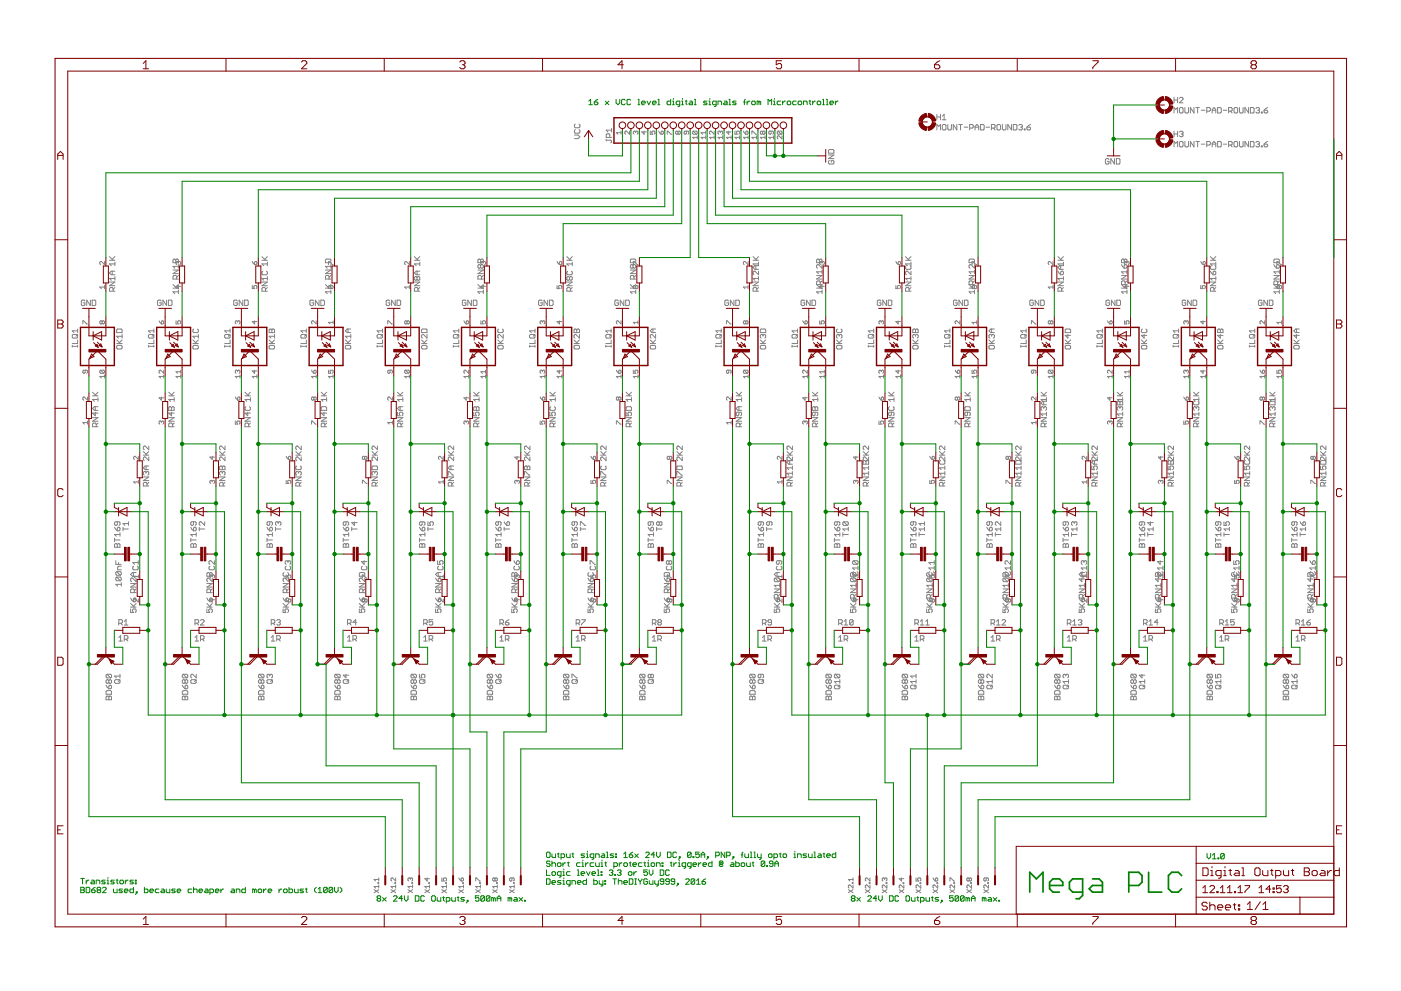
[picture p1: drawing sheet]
<svg xmlns="http://www.w3.org/2000/svg" width="420mm" height="297mm" viewBox="0 0 420 297" stroke-linecap="round" stroke-linejoin="round" font-family="sans-serif">
<g fill="none" stroke="#808080" stroke-width=".3">
<path d="M172.5 38.8l-.2 .3v.5l.2 .3h1.1l.3-.3v-.5l-.3-.3M172.5 37.2l-.2 .3v.5l.2 .3h1.1l.3-.3v-.5l-.3-.3M183.4 38.5v1.1M183.4 39h-1.6l.5 .6M186.2 39.8h-1.4l.5 .4M186.2 39.3v.9M188.8 39.3v.9l-.9-.9-.5 .2 .2 .7M190.6 39.5l.3-.2 .4 .2-.2 .7M190.6 39.5v.3M190.6 39.5l-.2-.2-.5 .2 .3 .7M193.2 39.3v.9l-.7-.7h1.4M195 39.3v.9h.7l-.2-.4 .2-.5 .7 .2-.2 .7"/>
<path d="M197.5 39.3l.7 .9M198.2 39.5l.5-.2 .2 .7-.7 .2zM203.3 39.5l-.2-.2-.5 .2 .3 .7 .4-.2M203.3 39.5l.3-.2 .4 .2-.2 .7-.5-.2M203.3 39.5v.5M205.9 39.3v.7l-.3 .2-.4-.2 .2-.7h.9l.3 .2-.3 .7M207.9 39.3h1l.2 .2-.2 .7M207.9 39.3l-.2 .7 .2 .2h1M207.9 39.3l1 .9M211.6 39.8h-1.4l.5 .4M211.6 39.3v.9M214.2 39.3v.9l-.9-.9-.5 .2 .2 .7"/>
<path d="M216 39.5l-.2-.2-.5 .2 .3 .7M216 39.5l.3-.2 .4 .2-.2 .7M216 39.5v.3M218.6 39.3v.9l-.7-.7h1.4M220.4 39.3v.9h.7l-.2-.4 .2-.5 .7 .2-.2 .7M222.9 39.3l.7 .9M223.6 39.5l.5-.2 .2 .7-.7 .2zM228.7 39.5l.3-.2 .4 .2-.2 .7-.5-.2M228.7 39.5l-.2-.2-.5 .2 .3 .7 .4-.2M228.7 39.5v.5M231.3 39.3v.7l-.3 .2-.4-.2 .2-.7h.9l.3 .2-.3 .7M233.3 39.3h1l.2 .2-.2 .7"/>
<path d="M233.3 39.3l-.2 .7 .2 .2h1M233.3 39.3l1 .9M281 34.3v1.6M281 38.9v-1.6l.5 .6 .5-.6v1.6M281 35.1h1M282 34.3v1.6M282.6 37.6l.3-.3h.5l.3 .3v1.1l-.3 .2h-.5l-.3-.2zM282.6 34.8l.5-.5v1.6M282.6 35.9h1.1M284.2 37.3v1.4l.3 .2h.6l.2-.2v-1.4M287 37.3v1.6l-1.1-1.6v1.6M287.5 37.3h1.1"/>
<path d="M288.1 37.3v1.6M289.2 38.1h1M290.8 38.4h.8l.3-.3v-.5l-.3-.3h-.8v1.6M292.4 38.1h1.1M292.4 38.9v-1l.6-.6 .5 .6v1M294.1 37.3h.8l.2 .3v1.1l-.2 .2h-.8zM295.7 38.1h1.1M297.3 38.4h.9l.2-.3v-.5l-.2-.3h-.9v1.6M297.9 38.4l.5 .5M299.3 37.3h.5l.3 .3v1.1l-.3 .2h-.5l-.3-.2v-1.1zM300.6 37.3v1.4l.3 .2h.5l.3-.2v-1.4M303.3 37.3v1.6l-1.1-1.6v1.6"/>
<path d="M303.9 37.3h.8l.3 .3v1.1l-.3 .2h-.8zM305.5 37.6l.3-.3h.5l.3 .3-.3 .5M306.1 38.1h.2M306.3 38.1l.3 .3-.3 .5h-.5l-.3-.2M307.2 38.7h.2v.2h-.2zM308 38.1h.8l.3 .6-.3 .2h-.5l-.3-.2zM309.1 37.3l-1.1 .8M352.1 29.2v1.6M352.1 33.9v-1.7l.5 .6 .6-.6v1.7M352.1 39.3v1.7M352.1 30h1.1M353.2 29.2v1.6"/>
<path d="M353.2 39.3v1.7M353.7 32.5l.3-.3h.5l.3 .3v1.1l-.3 .3h-.5l-.3-.3zM353.7 29.5l.3-.3h.5l.3 .3v.2l-1.1 1.1h1.1M353.7 39.6l.3-.3h.5l.3 .3-.3 .6M355.3 32.2v1.4l.3 .3h.6l.2-.3v-1.4M358.1 32.2v1.7l-1.1-1.7v1.7M358.6 32.2h1.1M359.2 32.2v1.7M360.3 33h1.1M361.9 33.3h.8l.3-.3v-.5l-.3-.3h-.8v1.7M363.5 33h1.1M363.5 33.9v-1.1l.6-.6 .5 .6v1.1"/>
<path d="M365.2 32.2h.8l.3 .3v1.1l-.3 .3h-.8zM366.8 33h1.1M368.4 33.3h.9l.2-.3v-.5l-.2-.3h-.9v1.7M369 33.3l.5 .6M370.1 32.5l.3-.3h.5l.3 .3v1.1l-.3 .3h-.5l-.3-.3zM371.7 32.2v1.4l.3 .3h.5l.3-.3v-1.4M374.4 32.2v1.7l-1-1.7v1.7M375 32.2h.8l.3 .3v1.1l-.3 .3h-.8zM376.6 32.5l.3-.3h.5l.3 .3-.3 .5M377.2 33h.2M377.4 33l.3 .3-.3 .6h-.5l-.3-.3M378.3 33.6h.2v.3h-.2z"/>
<path d="M379.1 33h.8l.3 .6-.3 .3h-.5l-.3-.3zM380.2 32.2l-1.1 .8M172.3 40.5h1.1l.5 .5-.5 .6h-1.1M181.8 42h1.4l.2 .3-.2 .5M181.8 41.7v.6M182.9 41.2v-.8l-.3-.3h-.5l-.3 .3v.8h1.6M200.1 40.2v-.9l1.4 .9M209.1 41.2h-1.4l.5 .4M209.1 40.7v.9M211.6 41.2h-1.4l.5 .4M211.6 40.7v.9M214.2 41.2h-1.4l.5 .4"/>
<path d="M214.2 40.7v.9M216.7 41.2h-1.4l.5 .4M216.7 40.7v.9M219.3 41.2h-1.4l.4 .4M219.3 40.7v.9M221.8 40.7v.9M221.8 41.2h-1.4l.5 .4M224.3 41.2h-1.4l.5 .4M224.3 40.7v.9M225.5 40.2v-.9l1.4 .9M226.9 41.2h-1.4l.5 .4M226.9 40.7v.9"/>
<path d="M229.4 41.2h-1.4l.5 .4M229.4 40.7v.9M232 41.2h-1.4l.4 .4M232 40.7v.9M234.5 40.7v.9l-.9-.9-.5 .2 .2 .7M248.5 46.5h1.6l-1.6 1h1.6M248.7 48.1l-.2 .3v.5l.2 .3h1.1l.3-.3v-.5l-.3-.3h-.5v.5M248.7 44.8h1.1l.3 .3v.8h-1.6v-.8zM332.6 47.8l-.3-.3h-.5l-.3 .3v1.1l.3 .3h.5l.3-.3v-.5h-.6M334.2 47.5v1.7l-1.1-1.7v1.7M334.8 47.5h.8l.3 .3v1.1l-.3 .3h-.8zM352.1 44v-1.6l.5 .5 .6-.5v1.6"/>
<path d="M352.1 40.2h1.1M353.7 42.7l.3-.3h.5l.3 .3v1.1l-.3 .2h-.5l-.3-.2zM354.3 40.2h.2M354.5 40.2l.3 .2-.3 .6h-.5l-.3-.3M355.3 42.4v1.4l.3 .2h.6l.2-.2v-1.4M358.1 42.4v1.6l-1.1-1.6v1.6M358.6 42.4h1.1M359.2 42.4v1.6M360.3 43.2h1.1M361.9 43.5h.8l.3-.3v-.5l-.3-.3h-.8v1.6M363.5 44v-1.1l.6-.5 .5 .5v1.1M363.5 43.2h1.1"/>
<path d="M365.2 42.4h.8l.3 .3v1.1l-.3 .2h-.8zM366.8 43.2h1.1M368.4 43.5h.9l.2-.3v-.5l-.2-.3h-.9v1.6M369 43.5l.5 .5M370.1 42.7l.3-.3h.5l.3 .3v1.1l-.3 .2h-.5l-.3-.2zM371.7 42.4v1.4l.3 .2h.5l.3-.2v-1.4M374.4 42.4v1.6l-1-1.6v1.6M375 42.4h.8l.3 .3v1.1l-.3 .2h-.8zM376.6 42.7l.3-.3h.5l.3 .3-.3 .5M377.2 43.2h.2M377.4 43.2l.3 .3-.3 .5h-.5l-.3-.2M378.3 43.8h.2v.2h-.2z"/>
<path d="M379.1 43.2h.8l.3 .6-.3 .2h-.5l-.3-.2zM380.2 42.4l-1.1 .8M31.3 78.4v.9l-1.1-.9-.3 .2 .3 .7M32.8 78h1.7M32.8 76.9l1.1 1.1M34.5 79.1h-1.7l.6 .6M34.5 78.6v1.1M34.5 76.9l-.8 .8M51.9 77.9l.3-.2 .5 .2 .5-.2 .3 .2v.8h-1.6zM52.7 77.9v.8M53.5 78.6l-.2-.2-.5 .2 .2 .7M53.5 78.6l.2-.2 .5 .2-.2 .7"/>
<path d="M53.5 78.6v.2M53.5 79.3v1.1M53.5 79.8h-1.6l.5 .6M75.6 78.4l.7 .9M76.3 78.6l.3-.2 .4 .2-.2 .7h-.5zM78.5 78h1.7M78.5 76.9l1.1 1.1M80.2 79.1h-1.7l.6 .6M80.2 78.6v1.1M80.2 76.9l-.8 .8M97.6 77.9l.3-.2h1.1l.2 .2v.8h-1.6zM98.5 79.3v-.9l1.4 .9"/>
<path d="M99.2 79.3v1.1M99.2 79.8h-1.6l.5 .6M122.8 78.4v.9l-1-.9-.4 .2 .2 .7M124.3 78h1.6M124.3 76.9l1 1.1M125.9 76.9l-.8 .8M125.9 79.1h-1.6l.5 .6M125.9 78.6v1.1M144.1 77.9l-.5-.2-.3 .2v.8h1.6M144.1 77.9l.3-.2 .5 .2v.9M144.1 79.6l.3-.3 .5 .3v.5l-.2 .3-.6-.3M144.1 79.6l-.3-.3-.5 .3v.5l.3 .3 .5-.3"/>
<path d="M144.1 77.9v.8M144.1 79.6v.5M144.4 79.3l-.2-.2 .2-.7 .5 .2 .5-.2 .2 .2-.2 .7M167.1 78.4l.7 .9M167.8 78.6l.4-.2 .3 .7-.7 .2zM170 78h1.6M170 76.9l1.1 1.1M171.6 79.1h-1.6l.5 .6M171.6 78.6v1.1M171.6 76.9l-.8 .8M189.3 77.7h1.1l.2 .2v.8h-1.6v-.8zM189.8 79.6l.3-.3 .5 .3v.5l-.2 .3-.6-.3"/>
<path d="M189.8 79.6l-.2-.3-.6 .3v.5l.3 .3 .5-.3M189.8 79.6v.5M189.9 79.3v-.9l1.4 .9M224.3 78.4v.9l-.9-.9-.5 .2 .3 .7M225.8 78h1.7M225.8 76.9l1.1 1.1M226.4 79.6l-.6 .6 .6 .5h1.1M226.7 79.6v1.1M227.5 79.1h-1.7l.6 .6M227.5 78.6v1.1l-1.1-.1M227.5 76.9l-.8 .8M245.7 77.9l.3-.2 .5 .2v.9"/>
<path d="M245.7 77.9l-.5-.2-.3 .2v.8h1.6M245.7 77.9v.8M246 79.3l-.2-.2 .2-.7 .5 .2 .5-.2 .2 .2-.2 .7M246.5 79.3v1.1l-1.1-1.1-.5 .3v.5l.3 .3M268.7 78.4l.7 .9M269.4 78.6l.2-.2 .5 .2-.3 .7h-.4zM271.6 78h1.6M271.6 76.9l1 1.1M271.8 79.6l-.2 .3v.6l.2 .2h1.1l.3-.2v-.6l-.3-.3M273.2 79.1h-1.6l.5 .6M273.2 78.6v1.1M273.2 76.9l-.8 .8"/>
<path d="M290.6 77.9l.3-.2h1.1l.2 .2v.8h-1.6zM291.5 79.3v-.9l1.4 .9M292.2 79.3v1.1l-1-1.1h-.3l-.3 .3v.5l.3 .3M315.8 78.4v.9l-1.2-.9-.2 .2 .2 .7M317.3 78h1.6M317.3 76.9l1.1 1.1M317.8 79.6l-.5 .6 .5 .5h1.1M318.1 79.6v1.1M318.9 79.1h-1.6l.5 .6M318.9 78.6v1.1l-1.1-.1M318.9 76.9l-.8 .8M336.3 77.9l.3-.2 .5 .2 .6-.2 .3 .2v.8h-1.7z"/>
<path d="M336.3 79.3l.8 1.1M337.1 79.6l.3-.3 .6 .3v.5l-.3 .3h-.6zM337.1 77.9v.8M337.9 78.6l.3-.2 .4 .2-.2 .7M337.9 78.6l-.2-.2-.5 .2 .3 .7M337.9 78.6v.2M360.1 78.4l.7 .9M360.8 78.6l.2-.2 .5 .2-.2 .7h-.5zM363 78h1.6M363 76.9l1.1 1.1M363.3 79.6l-.3 .3v.6l.3 .2h1.1l.2-.2v-.6l-.2-.3M364.6 78.6v1.1"/>
<path d="M364.6 79.1h-1.6l.5 .6M364.6 76.9l-.8 .8M382 77.9l.3-.2h1.1l.3 .2v.8h-1.7zM382 79.3l.9 1.1M382.9 79.6l.2-.3 .6 .3v.5l-.3 .3h-.5zM382.9 79.3v-.9l1.4 .9M23.3 99.2h-1.6l.5 .5M23.3 98.6v1.1M24.8 97.1v-.9l1.4 .9M25.5 90.2l-.3-.2h-.6l-.2 .2v1.1l.2 .3h.6l.3-.3v-.5h-.6M27.1 90v1.6l-1.1-1.6v1.6M27.6 90h.9l.2 .2v1.1l-.2 .3h-.9z"/>
<path d="M30.6 96.4l.3-.2 .4 .2-.2 .7-.5-.2M30.6 96.4l-.2-.2-.5 .2 .3 .7 .4-.2M30.6 96.4v.5M31.3 86h-1.4l.5 .5M31.3 85.6v.9M32.8 84.5h1.7l-1.7 1.1h1.7M33.7 81.3v1.1M33.9 87.3v-.8l-.2-.3h-.6l-.3 .3v.8h1.7M34.5 82.9v1.1M34.5 86.2l-.6 .5M34.5 83.5h-1.7l.6 .5M34.5 81.3h-1.1l-.6 .5 .6 .6h1.1"/>
<path d="M35 98.9l.3-.3h1l.3 .3v.8h-1.6zM46.1 99.2h-1.6l.6 .5M46.1 98.6v1.1M47.7 96.2l.7 .9M48.3 90.2l-.3-.2h-.5l-.3 .2v1.1l.3 .3h.5l.3-.3v-.5h-.5M48.4 96.4l.5-.2 .2 .7-.7 .2zM50 90v1.6l-1.1-1.6v1.6M50.5 90h.8l.3 .2v1.1l-.3 .3h-.8zM51.9 86.4h1.6M51.9 85.3l1.1 1.1M51.9 80.9h1.6l-1.6 1.1h1.6M52.8 96.2v.9h.7l-.2-.7 .7-.2 .2 .2-.2 .7"/>
<path d="M53 83.7v-.9l-.3-.2h-.5l-.3 .2v.9h1.6M53.5 85.6v.9l-.7-.7h1.4M53.5 87.5h-1.6l.5 .5M53.5 86.9v1.1M53.5 85.3l-.8 .8M53.5 82.6l-.5 .5M58.1 98.6l-.3 .3v.5l.3 .3h1.1l.3-.3v-.5l-.3-.3M69 99.2h-1.6l.5 .5M69 98.6v1.1M71.2 90.2l-.3-.2h-.5l-.3 .2v1.1l.3 .3h.5l.3-.3v-.5h-.6M71.3 96.4l-.3-.2-.4 .2 .2 .7M71.3 96.4l.2-.2 .5 .2-.3 .7"/>
<path d="M71.3 96.4v.2M72.8 90v1.6l-1.1-1.6v1.6M73.4 90h.8l.2 .2v1.1l-.2 .3h-.8zM75.6 85.6v.9h.7l-.2-.5 .2-.4 .7 .2-.2 .7M76.3 96.2v.9l-.7-.7h1.4M78.5 84.5h1.7l-1.7 1.1h1.7M78.8 81.3l-.3 .3v.5l.3 .3h1.1l.3-.3v-.5l-.3-.3M79.6 87.3v-.8l-.2-.3h-.6l-.3 .3v.8h1.7M80.2 82.9v1.1M80.2 83.5h-1.7l.6 .5M80.2 86.2l-.6 .5M81 98.6l.5 .3 .6-.3 .2 .3v.8h-1.6v-.8z"/>
<path d="M81.5 98.9v.8M91.9 98.6v1.1M91.9 99.2h-1.7l.6 .5M94 90.2l-.2-.2h-.6l-.3 .2v1.1l.3 .3h.6l.2-.3v-.5h-.5M94.8 96.2v.9l-.9-.9-.5 .2 .3 .7M95.7 90v1.6l-1.1-1.6v1.6M96.2 90h.8l.3 .2v1.1l-.3 .3h-.8zM97.6 86.4h1.6M97.6 85.3l1.1 1.1M97.6 80.9h1.6l-1.6 1.1h1.6M98.7 83.7v-.9l-.3-.2h-.5l-.3 .2v.9h1.6M99.2 85.8l.2-.2 .5 .2-.2 .7-.5-.2"/>
<path d="M99.2 85.8l-.2-.2-.5 .2 .2 .7 .5-.2M99.2 85.8v.5M99.2 87.5h-1.6l.5 .5M99.2 86.9v1.1M99.2 85.3l-.8 .8M99.2 82.6l-.5 .5M99.9 96.2v.9M99.9 96.6h-1.4l.5 .5M104.4 98.6v1.1M105.2 98.6h-1.1l-.5 .6 .5 .5h1.1M114.7 99.2h-1.6l.5 .5M114.7 98.6v1.1"/>
<path d="M116.3 97.1v-.9l1.4 .9M116.9 90.2l-.3-.2h-.5l-.3 .2v1.1l.3 .3h.5l.3-.3v-.5h-.5M118.5 90v1.6l-1.1-1.6v1.6M119.1 90h.8l.3 .2v1.1l-.3 .3h-.8zM122.1 96.4l-.3-.2-.4 .2 .2 .7 .5-.2M122.1 96.4l.2-.2 .5 .2-.3 .7-.4-.2M122.1 96.4v.5M122.8 86h-1.4l.4 .5M122.8 85.6v.9M124.3 84.5h1.6l-1.6 1.1h1.6M125.1 83.2l.2-.3 .6 .3v.5l-.3 .3-.5-.3M125.1 83.2l-.3-.3-.5 .3v.5l.2 .3 .6-.3"/>
<path d="M125.1 81.3v1.1M125.1 83.2v.5M125.3 87.3v-.8l-.2-.3h-.6l-.2 .3v.8h1.6M125.9 81.3h-1.1l-.5 .5 .5 .6h1.1M125.9 86.2l-.6 .5M126.4 98.9l.3-.3h1.1l.3 .3v.8h-1.7zM137.6 99.2h-1.6l.5 .5M137.6 98.6v1.1M139.1 96.2l.7 .9M139.7 90.2l-.2-.2h-.6l-.2 .2v1.1l.2 .3h.6l.2-.3v-.5h-.5M139.8 96.4l.5-.2 .2 .2v.5l-.7 .2zM141.4 90v1.6l-1.1-1.6v1.6"/>
<path d="M141.9 90h.8l.3 .2v1.1l-.3 .3h-.8zM143.3 86.4h1.6M143.3 85.3l1.1 1.1M143.3 80.9h1.6l-1.6 1.1h1.6M144.2 96.2v.9h.7l-.2-.5 .2-.4 .7 .2-.2 .7M144.4 83.7v-.9l-.3-.2h-.5l-.3 .2v.9h1.6M144.9 85.6v.9l-.7-.7h1.4M144.9 87.5h-1.6l.5 .5M144.9 86.9v1.1M144.9 85.3l-.8 .8M144.9 82.6l-.5 .5M149.6 98.6l-.3 .3v.5l.3 .3h1l.3-.3v-.5l-.3-.3"/>
<path d="M160.4 99.2h-1.6l.5 .5M160.4 98.6v1.1M162.6 90.2l-.3-.2h-.5l-.3 .2v1.1l.3 .3h.5l.3-.3v-.5h-.5M162.7 96.4l-.2-.2-.5 .2 .2 .7M162.7 96.4l.2-.2 .5 .2-.2 .7M162.7 96.4v.2M164.2 90v1.6l-1-1.6v1.6M164.8 90h.8l.3 .2v1.1l-.3 .3h-.8zM167.1 85.6v.9h.7l-.3-.5 .3-.4 .7 .2-.3 .7M167.8 96.2v.9l-.7-.7h1.4M170 84.5h1.6l-1.6 1.1h1.6M170.2 81.3l-.2 .3v.5l.2 .3h1.1l.3-.3v-.5l-.3-.3"/>
<path d="M170.8 83.2l.3-.3 .5 .3v.5l-.3 .3-.5-.3M170.8 83.2l-.3-.3-.5 .3v.5l.2 .3 .6-.3M170.8 83.2v.5M171.1 87.3v-.8l-.3-.3h-.6l-.2 .3v.8h1.6M171.6 86.2l-.5 .5M172.4 98.6l.6 .3 .5-.3 .3 .3v.8h-1.7v-.8zM173 98.9v.8M183.3 99.2h-1.6l.5 .5M183.3 98.6v1.1M185.5 90.2l-.3-.2h-.6l-.2 .2v1.1l.2 .3h.6l.3-.3v-.5h-.6M186.2 96.2v.9l-.9-.9-.5 .2 .3 .7M187.1 90v1.6l-1.1-1.6v1.6"/>
<path d="M187.6 90h.9l.2 .2v1.1l-.2 .3h-.9zM189 86.4h1.6M189 85.3l1.1 1.1M189 80.9h1.6l-1.6 1.1h1.6M190.1 83.7v-.9l-.3-.2h-.5l-.3 .2v.9h1.6M190.6 85.8v.5M190.6 85.8l-.2-.2-.5 .2 .3 .7 .4-.2M190.6 85.8l.3-.2 .4 .2-.2 .7-.5-.2M190.6 87.5h-1.6l.6 .5M190.6 86.9v1.1M190.6 85.3l-.8 .8M190.6 82.6l-.5 .5"/>
<path d="M191.3 96.2v.9M191.3 96.6h-1.4l.5 .5M195.8 98.6v1.1M196.6 98.6h-1.1l-.5 .6 .5 .5h1.1M216.3 99.2h-1.6l.5 .5M216.3 98.6v1.1M217.9 97.1v-.9l1.4 .9M218.5 90.2l-.3-.2h-.5l-.3 .2v1.1l.3 .3h.5l.3-.3v-.5h-.6M220.1 90v1.6l-1.1-1.6v1.6M220.7 90h.8l.2 .2v1.1l-.2 .3h-.8zM223.6 96.4l-.2-.2-.5 .2 .3 .7 .4-.2M223.6 96.4l.3-.2 .4 .2-.2 .7-.5-.2"/>
<path d="M223.6 96.4v.5M224.3 85.6v.9M224.3 86h-1.4l.5 .5M225.8 84.5h1.7l-1.7 1.1h1.7M226.9 87.3v-.8l-.2-.3h-.6l-.3 .3v.8h1.7M227.5 81.3v1.1l-1.1-1.1h-.3l-.3 .3v.5l.3 .3M227.5 82.9v1.1M227.5 83.5h-1.7l.6 .5M227.5 86.2l-.6 .5M228.3 98.6h1.1l.2 .3v.8h-1.6v-.8zM239.2 99.2h-1.7l.6 .5M239.2 98.6v1.1"/>
<path d="M240.7 96.2l.7 .9M241.3 90.2l-.2-.2h-.6l-.3 .2v1.1l.3 .3h.6l.2-.3v-.5h-.5M241.4 96.4l.5-.2 .2 .7-.7 .2zM243 90v1.6l-1.1-1.6v1.6M243.5 90h.8l.3 .2v1.1l-.3 .3h-.8zM244.9 86.4h1.6M244.9 85.3l1.1 1.1M244.9 82.6h1.6l-1.6 1.1h1.6M245.8 96.2v.9h.7l-.2-.5 .2-.4 .7 .2-.2 .7M246 85.3v-.8l-.3-.3h-.5l-.3 .3v.8h1.6M246.5 85.6v.9l-.7-.7h1.4M246.5 87.5h-1.6l.5 .5"/>
<path d="M246.5 80.9v1.1M246.5 86.9v1.1M246.5 85.3l-.8 .8M246.5 81.5h-1.6l.5 .5M246.5 84.2l-.5 .6M251.1 98.6l-.2 .3v.5l.2 .3h1.1l.3-.3v-.5l-.3-.3M262 99.2h-1.6l.5 .5M262 98.6v1.1M264.2 90.2l-.3-.2h-.5l-.3 .2v1.1l.3 .3h.5l.3-.3v-.5h-.5M264.3 96.4l-.2-.2-.5 .2 .2 .7M264.3 96.4l.2-.2 .5 .2-.2 .7M264.3 96.4v.2"/>
<path d="M265.8 90v1.6l-1-1.6v1.6M266.4 90h.8l.3 .2v1.1l-.3 .3h-.8zM268.7 85.6v.9h.7l-.3-.5 .3-.4 .7 .2-.3 .7M269.4 96.2v.9l-.7-.7h1.4M271.6 84.5h1.6l-1.6 1.1h1.6M272.6 87.3v-.8l-.2-.3h-.6l-.2 .3v.8h1.6M273.2 81.3v1.1l-1.1-1.1h-.3l-.2 .3v.5l.2 .3M273.2 82.9v1.1M273.2 83.5h-1.6l.5 .5M273.2 86.2l-.6 .5M273.7 98.9l.3-.3 .6 .3 .5-.3 .3 .3v.8h-1.7zM274.6 98.9v.8"/>
<path d="M284.9 99.2h-1.6l.5 .5M284.9 98.6v1.1M287 90.2l-.2-.2h-.6l-.2 .2v1.1l.2 .3h.6l.2-.3v-.5h-.5M287.8 96.2v.9l-1.1-.9-.3 .2 .3 .7M288.7 90v1.6l-1.1-1.6v1.6M289.2 90h.8l.3 .2v1.1l-.3 .3h-.8zM290.6 86.4h1.6M290.6 85.3l1.1 1.1M290.6 82.6h1.6l-1.6 1.1h1.6M291.7 85.3v-.8l-.3-.3h-.5l-.3 .3v.8h1.6M292.2 85.8v.5M292.2 85.8l-.2-.2-.5 .2 .3 .7 .4-.2"/>
<path d="M292.2 85.8l.3-.2 .4 .2-.2 .7-.5-.2M292.2 87.5h-1.6l.6 .5M292.2 80.9v1.1M292.2 86.9v1.1M292.2 85.3l-.8 .8M292.2 81.5h-1.6l.6 .5M292.2 84.2l-.5 .6M292.9 96.6h-1.4l.5 .5M292.9 96.2v.9M297.4 98.6v1.1M298.2 98.6h-1.1l-.5 .6 .5 .5h1.1M307.7 99.2h-1.6l.6 .5"/>
<path d="M307.7 98.6v1.1M309.3 97.1v-.9l1.4 .9M309.9 90.2l-.3-.2h-.5l-.3 .2v1.1l.3 .3h.5l.3-.3v-.5h-.5M311.5 90v1.6l-1-1.6v1.6M312.1 90h.8l.3 .2v1.1l-.3 .3h-.8zM315.1 96.4l-.3-.2-.4 .2 .2 .7 .5-.2M315.1 96.4l.2-.2 .5 .2-.2 .7-.5-.2M315.1 96.4v.5M315.8 86h-1.4l.4 .5M315.8 85.6v.9M317.3 84.5h1.6l-1.6 1.1h1.6M317.3 81.3l.8 1.1"/>
<path d="M318.4 81.3l.5 .3v.5l-.3 .3h-.5v-.8zM318.4 87.3v-.8l-.3-.3h-.5l-.3 .3v.8h1.6M318.9 82.9v1.1M318.9 83.5h-1.6l.5 .5M318.9 86.2l-.5 .5M319.4 98.9l.3-.3h1.1l.3 .3v.8h-1.7zM330.6 99.2h-1.6l.5 .5M330.6 98.6v1.1M332.1 96.2l.7 .9M332.8 90.2l-.3-.2h-.5l-.3 .2v1.1l.3 .3h.5l.3-.3v-.5h-.6M332.8 96.4l.3-.2 .4 .2-.2 .7h-.5zM334.4 90v1.6l-1.1-1.6v1.6"/>
<path d="M334.9 90h.9l.2 .2v1.1l-.2 .3h-.9zM336.3 86.4h1.7M336.3 85.3l1.1 1.1M336.3 82.6h1.7l-1.7 1.1h1.7M337.2 96.2v.9h.7l-.2-.5 .2-.4 .7 .2-.2 .7M337.4 85.3v-.8l-.3-.3h-.5l-.3 .3v.8h1.7M337.9 85.6v.9l-.7-.7h1.4M338 87.5h-1.7l.6 .5M338 80.9v1.1M338 86.9v1.1M338 85.3l-.9 .8M338 84.2l-.6 .6"/>
<path d="M338 81.5h-1.7l.6 .5M342.6 98.6l-.3 .3v.5l.3 .3h1.1l.2-.3v-.5l-.2-.3M353.5 99.2h-1.7l.6 .5M353.5 98.6v1.1M355.6 90.2l-.3-.2h-.5l-.3 .2v1.1l.3 .3h.5l.3-.3v-.5h-.5M355.7 96.4l.2-.2 .5 .2-.2 .7M355.7 96.4l-.2-.2-.5 .2 .2 .7M355.7 96.4v.2M357.3 90v1.6l-1.1-1.6v1.6M357.8 90h.8l.3 .2v1.1l-.3 .3h-.8zM360.1 85.6v.9h.7l-.2-.5 .2-.4 .7 .2-.2 .7M360.8 96.2v.9l-.7-.7h1.4"/>
<path d="M363 84.5h1.6l-1.6 1.1h1.6M363 81.3l.8 1.1M364.1 81.3l.5 .3v.5l-.2 .3h-.6v-.8zM364.1 87.3v-.8l-.3-.3h-.5l-.3 .3v.8h1.6M364.6 82.9v1.1M364.6 83.5h-1.6l.5 .5M364.6 86.2l-.5 .5M365.4 98.6l.6 .3 .5-.3 .3 .3v.8h-1.6v-.8zM366 98.9v.8M376.3 99.2h-1.6l.5 .5M376.3 98.6v1.1M378.5 90.2l-.3-.2h-.5l-.3 .2v1.1l.3 .3h.5l.3-.3v-.5h-.6"/>
<path d="M379.3 96.2v.9l-1.2-.9-.2 .2 .2 .7M380.1 90v1.6l-1.1-1.6v1.6M380.7 90h.8l.2 .2v1.1l-.2 .3h-.8zM382 86.4h1.7M382 85.3l1.1 1.1M382 82.6h1.7l-1.7 1.1h1.7M383.1 85.3v-.8l-.2-.3h-.6l-.3 .3v.8h1.7M383.6 85.8v.5M383.6 85.8l-.2-.2-.5 .2 .3 .7 .4-.2M383.6 85.8l.3-.2 .4 .2-.2 .7-.5-.2M383.7 87.5h-1.7l.6 .5M383.7 80.9v1.1"/>
<path d="M383.7 86.9v1.1M383.7 85.3l-.8 .8M383.7 81.5h-1.7l.6 .5M383.7 84.2l-.6 .6M384.3 96.6h-1.4l.5 .5M384.3 96.2v.9M388.8 98.6v1.1M389.6 98.6h-1l-.6 .6 .6 .5h1M21.7 103.8h1.6M21.7 103.5v.6M21.9 100.2h1.1l.3 .3v.6l-.3 .2h-1.1l-.2-.2v-.6zM23.3 101.9v1.1h-1.6"/>
<path d="M23.3 103.5v.6M23.3 100.2l-.5 .6M25.5 111v.7l-.2 .2-.5-.2 .3-.7h.9l.2 .2-.2 .7M26.2 119v1l-.9-1-.5 .2 .3 .8M27.7 118.6h1.7M27.7 117.6l1.2 1M29.4 119.7h-1.7l.6 .6M29.4 119.2v1.1M29.4 117.6l-.8 .8M30.2 111h.9l.2 .2-.2 .7M30.2 111l.9 .9M30.2 111l-.3 .2 .3 .7h.9"/>
<path d="M31.3 112.4v.9M31.3 112.8h-1.4l.5 .5M35 103h1.6M35 103.8l.3-.3h1l.3 .3v.5l-.3 .3h-1l-.3-.3zM35 101.9l1.1 1.1M36.6 100.8h-1.6l.5 .5M36.6 100.2v1.1M36.6 101.9l-.8 .8M44.5 103.8h1.6M44.5 100.5l.3-.3h1.1l.2 .3v.6l-.2 .2h-1.1l-.3-.2zM44.5 103.5v.6M46.1 101.9v1.1h-1.6"/>
<path d="M46.1 103.5v.6M46.1 100.2l-.5 .6M48.4 119v1l-.7-.8h1.4M49.1 111v.9l-.9-.9-.5 .2 .2 .7M49.1 112.4v.9M49.1 112.8h-1.4l.5 .5M50.6 118.6h1.6M50.6 117.6l1.1 1M52.2 119.7h-1.6l.6 .6M52.2 119.2v1.1M52.2 117.6l-.8 .8M54.2 111v.9"/>
<path d="M54.2 112.4v.9M54.2 112.8h-1.4l.5 .5M54.2 111.4h-1.4l.5 .5M57.8 103h1.7M57.8 103.8l.3-.3h1.1l.3 .3v.5l-.3 .3h-1.1l-.3-.3zM57.8 101.9l1.1 1.1M59.5 100.8h-1.7l.6 .5M59.5 100.2v1.1M59.5 101.9l-.8 .8M67.4 103.8h1.6M67.4 100.5l.2-.3h1.1l.3 .3v.6l-.3 .2h-1.1l-.2-.2zM67.4 103.5v.6"/>
<path d="M69 101.9v1.1h-1.6M69 103.5v.6M69 100.2l-.5 .6M70.6 119l.7 1M71.3 119.2l.2-.2 .5 .2-.3 .8h-.4zM71.3 111.2l-.3-.2-.4 .2 .2 .7M71.3 111.2l.2-.2 .5 .2-.3 .7M71.3 111.2v.2M72 112.4v.9M72 112.8h-1.4l.4 .5M73.5 118.6h1.6M73.5 117.6l1 1"/>
<path d="M75.1 119.7h-1.6l.5 .6M75.1 119.2v1.1M75.1 117.6l-.8 .8M76.3 111v.9l-.7-.7h1.4M77 112.4v.9M77 112.8h-1.4l.5 .5M80.7 103h1.6M80.7 101.9l1.1 1.1M80.7 103.8l.3-.3h1.1l.2 .3v.5l-.2 .3h-1.1l-.3-.3zM82.3 101.9l-.8 .8M82.3 100.8h-1.6l.6 .5M82.3 100.2v1.1"/>
<path d="M90.2 100.5l.3-.3h1.1l.3 .3v.6l-.3 .2h-1.1l-.3-.2zM90.2 103.8h1.7M90.2 103.5v.6M91.9 101.9v1.1h-1.7M91.9 103.5v.6M91.9 100.2l-.6 .6M93.4 111l.7 .9M94.1 119.2l-.2-.2-.5 .2 .3 .8 .4-.3M94.1 111.2l.3-.2 .4 .2-.2 .7h-.5zM94.1 119.2l.3-.2 .4 .2-.2 .8-.5-.3M94.1 119.2v.5M94.8 112.4v.9"/>
<path d="M94.8 112.8h-1.4l.5 .5M96.3 118.6h1.7M96.3 117.6l1.1 1M98 119.7h-1.7l.6 .6M98 119.2v1.1M98 117.6l-.8 .8M98.5 111v.9h.7l-.2-.5 .2-.4 .7 .2-.2 .7M99.9 112.4v.9M99.9 112.8h-1.4l.5 .5M103.6 103h1.6M103.6 101.9l1 1.1M103.8 103.5h1.1l.3 .3v.5l-.3 .3h-1.1l-.2-.3v-.5z"/>
<path d="M105.2 100.2v1.1M105.2 101.9l-.8 .8M105.2 100.8h-1.6l.5 .5M113.1 103.8h1.6M113.1 100.5l.3-.3h1l.3 .3v.6l-.3 .2h-1l-.3-.2zM113.1 103.5v.6M114.7 101.9v1.1h-1.6M114.7 103.5v.6M114.7 100.2l-.5 .6M117 111v.7l-.2 .2-.5-.2 .2-.7h1l.2 .2-.2 .7M117.7 119v1l-.9-1-.5 .2 .2 .8M119.2 118.6h1.6"/>
<path d="M119.2 117.6l1.1 1M120.8 119.7h-1.6l.5 .6M120.8 119.2v1.1M120.8 117.6l-.8 .8M121.6 111l-.2 .7 .2 .2h.9M121.6 111h.9l.3 .2-.3 .7M121.6 111l.9 .9M122.8 112.8h-1.4l.4 .5M122.8 112.4v.9M126.4 103h1.7M126.4 101.9l1.1 1.1M126.4 103.8l.3-.3h1.1l.3 .3v.5l-.3 .3h-1.1l-.3-.3z"/>
<path d="M128.1 100.2v1.1l-1.1-1.1-.6 .3v.6l.3 .2M128.1 101.9l-.9 .8M136 103.8h1.6M136 100.5l.2-.3h1.1l.3 .3v.6l-.3 .2h-1.1l-.2-.2zM136 103.5v.6M137.6 101.9v1.1h-1.6M137.6 103.5v.6M137.6 100.2l-.6 .6M139.8 119v1l-.7-.8h1.4M140.5 112.8h-1.4l.5 .5M140.5 111v.9l-.9-.9-.5 .2 .3 .7M140.5 112.4v.9"/>
<path d="M142 118.6h1.7M142 117.6l1.1 1M143.7 119.7h-1.7l.6 .6M143.7 119.2v1.1M143.7 117.6l-.8 .8M145.6 112.8h-1.4l.5 .5M145.6 111.4h-1.4l.5 .5M145.6 111v.9M145.6 112.4v.9M149.3 103h1.6M149.3 101.9l1.1 1.1M149.3 103.8l.3-.3h1l.3 .3v.5l-.3 .3h-1l-.3-.3z"/>
<path d="M150.9 100.2v1.1l-1.1-1.1-.5 .3v.6l.3 .2M150.9 101.9l-.8 .8M158.8 103.8h1.6M158.8 100.5l.3-.3h1.1l.2 .3v.6l-.2 .2h-1.1l-.3-.2zM158.8 103.5v.6M160.4 101.9v1.1h-1.6M160.4 103.5v.6M160.4 100.2l-.5 .6M162 119l.7 1M162.7 119.2l.2-.2 .5 .2-.2 .8h-.5zM162.7 111.2l-.2-.2-.5 .2 .2 .7M162.7 111.2l.2-.2 .5 .2-.2 .7"/>
<path d="M162.7 111.2v.2M163.4 112.8h-1.4l.5 .5M163.4 112.4v.9M164.9 118.6h1.6M164.9 117.6l1.1 1M166.5 119.7h-1.6l.5 .6M166.5 119.2v1.1M166.5 117.6l-.8 .8M167.8 111v.9l-.7-.7h1.4M168.5 112.8h-1.4l.4 .5M168.5 112.4v.9M172.1 103h1.7"/>
<path d="M172.1 101.9l1.1 1.1M172.4 103.5h1.1l.3 .3v.5l-.3 .3h-1.1l-.3-.3v-.5zM173.8 100.2v1.1l-1.1-1.1h-.3l-.3 .3v.6l.3 .2M173.8 101.9l-.8 .8M181.7 103.8h1.6M181.7 103.5v.6M181.9 100.2h1.1l.3 .3v.6l-.3 .2h-1.1l-.2-.2v-.6zM183.3 101.9v1.1h-1.6M183.3 103.5v.6M183.3 100.2l-.5 .6M184.8 111l.7 .9M185.5 119.2l-.2-.2-.5 .2 .3 .8 .4-.3"/>
<path d="M185.5 111.2l.5-.2 .2 .7-.7 .2zM185.5 119.2l.3-.2 .4 .2-.2 .8-.5-.3M185.5 119.2v.5M186.2 112.4v.9M186.2 112.8h-1.4l.5 .5M187.8 118.6h1.6M187.8 117.6l1 1M189.4 119.7h-1.6l.5 .6M189.4 119.2v1.1M189.4 117.6l-.8 .8M189.9 111v.9h.7l-.2-.5 .2-.4 .7 .2-.2 .7M191.3 112.4v.9"/>
<path d="M191.3 112.8h-1.4l.5 .5M195 103h1.6M195 101.9l1.1 1.1M195.3 103.5h1.1l.2 .3v.5l-.2 .3h-1.1l-.3-.3v-.5zM196.6 100.2v1.1l-1.1-1.1-.5 .3v.6l.3 .2M196.6 101.9l-.8 .8M214.7 103.8h1.6M214.7 100.5l.2-.3h1.1l.3 .3v.6l-.3 .2h-1.1l-.2-.2zM214.7 103.5v.6M216.3 101.9v1.1h-1.6M216.3 103.5v.6M216.3 100.2l-.5 .6"/>
<path d="M218.6 111v.7l-.3 .2-.4-.2 .2-.7h.9l.3 .2-.3 .7M219.3 119v1l-1-1-.4 .2 .2 .8M220.8 118.6h1.6M220.8 117.6l1.1 1M222.4 119.7h-1.6l.5 .6M222.4 119.2v1.1M222.4 117.6l-.8 .8M223.2 111l.9 .9M223.2 111h.9l.2 .2-.2 .7M223.2 111l-.3 .7 .3 .2h.9M224.3 112.4v.9M224.3 112.8h-1.4l.5 .5"/>
<path d="M228 103h1.6M228 101.9l1.1 1.1M228.3 103.5h1.1l.2 .3v.5l-.2 .3h-1.1l-.3-.3v-.5zM228.8 100.5l-.2-.3-.6 .3v.6l.3 .2M228.8 100.5l.3-.3 .5 .3v.6l-.2 .2M228.8 100.5v.3M229.6 101.9l-.8 .8M237.5 103.8h1.7M237.5 100.5l.3-.3h1.1l.3 .3v.6l-.3 .2h-1.1l-.3-.2zM237.5 103.5v.6M239.2 101.9v1.1h-1.7M239.2 103.5v.6"/>
<path d="M239.2 100.2l-.6 .6M241.4 119v1l-.7-.8h1.4M242.1 112.8h-1.4l.5 .5M242.1 111v.9l-.9-.9-.5 .2 .3 .7M242.1 112.4v.9M243.6 118.6h1.7M243.6 117.6l1.1 1M245.3 119.7h-1.7l.6 .6M245.3 119.2v1.1M245.3 117.6l-.8 .8M247.2 112.8h-1.4l.5 .5M247.2 111.4h-1.4l.5 .5"/>
<path d="M247.2 111v.9M247.2 112.4v.9M250.9 103h1.6M250.9 101.9l1 1.1M250.9 103.8l.2-.3h1.1l.3 .3v.5l-.3 .3h-1.1l-.2-.3zM251.7 100.5l-.3-.3-.5 .3v.6l.2 .2M251.7 100.5l.2-.3 .6 .3v.6l-.3 .2M251.7 100.5v.3M252.5 101.9l-.8 .8M260.4 103.8h1.6M260.4 100.5l.3-.3h1l.3 .3v.6l-.3 .2h-1l-.3-.2zM260.4 103.5v.6"/>
<path d="M262 101.9v1.1h-1.6M262 103.5v.6M262 100.2l-.5 .6M263.6 119l.7 1M264.3 111.2l.2-.2 .5 .2-.2 .7M264.3 119.2l.2-.2 .5 .2-.2 .8h-.5zM264.3 111.2l-.2-.2-.5 .2 .2 .7M264.3 111.2v.2M265 112.8h-1.4l.5 .5M265 112.4v.9M266.5 118.6h1.6M266.5 117.6l1.1 1"/>
<path d="M268.1 119.7h-1.6l.5 .6M268.1 119.2v1.1M268.1 117.6l-.8 .8M269.4 111v.9l-.7-.7h1.4M270.1 112.8h-1.4l.4 .5M270.1 112.4v.9M273.7 103h1.7M273.7 103.8l.3-.3h1.1l.3 .3v.5l-.3 .3h-1.1l-.3-.3zM273.7 101.9l1.1 1.1M274.6 100.5l-.3-.3-.6 .3v.6l.3 .2M274.6 100.5l.2-.3 .6 .3v.6l-.3 .2M274.6 100.5v.3"/>
<path d="M275.4 101.9l-.8 .8M283.3 103.8h1.6M283.3 100.5l.2-.3h1.1l.3 .3v.6l-.3 .2h-1.1l-.2-.2zM283.3 103.5v.6M284.9 101.9v1.1h-1.6M284.9 103.5v.6M284.9 100.2l-.6 .6M286.4 111l.7 .9M287.1 119.2l.3-.2 .4 .2-.2 .8-.5-.3M287.1 119.2l-.2-.2-.5 .2 .3 .8 .4-.3M287.1 111.2l.3-.2 .4 .2-.2 .7h-.5zM287.1 119.2v.5"/>
<path d="M287.8 112.8h-1.4l.5 .5M287.8 112.4v.9M289.3 118.6h1.7M289.3 117.6l1.1 1M291 119.7h-1.7l.6 .6M291 119.2v1.1M291 117.6l-.8 .8M291.5 111v.9h.7l-.2-.5 .2-.4 .7 .2-.2 .7M292.9 112.8h-1.4l.5 .5M292.9 112.4v.9M296.6 103h1.6M296.6 101.9l1.1 1.1"/>
<path d="M296.6 103.8l.3-.3h1l.3 .3v.5l-.3 .3h-1l-.3-.3zM297.4 100.5l-.3-.3-.5 .3v.6l.3 .2M297.4 100.5l.3-.3 .5 .3v.6l-.3 .2M297.4 100.5v.3M298.2 101.9l-.8 .8M306.1 103.8h1.6M306.1 100.5l.3-.3h1.1l.2 .3v.6l-.2 .2h-1.1l-.3-.2zM306.1 103.5v.6M307.7 101.9v1.1h-1.6M307.7 103.5v.6M307.7 100.2l-.5 .6M310 111v.7l-.2 .2-.5-.2 .2-.7h1l.2 .2-.2 .7"/>
<path d="M310.7 119v1l-.9-1-.5 .2 .2 .8M312.2 118.6h1.6M312.2 117.6l1.1 1M313.8 119.7h-1.6l.5 .6M313.8 119.2v1.1h-1.1M313.8 117.6l-.8 .8M314.6 111l-.2 .2 .2 .7h1M314.6 111h1l.2 .2-.2 .7M314.6 111l1 .9M315.8 112.8h-1.4l.4 .5M315.8 112.4v.9M319.4 103h1.7"/>
<path d="M319.4 103.8l.3-.3h1.1l.3 .3v.5l-.3 .3h-1.1l-.3-.3zM319.4 101.9l1.1 1.1M320.3 100.2v1.1l-.9-.8h1.7M321.1 101.9l-.8 .8M329 103.8h1.6M329 100.5l.2-.3h1.1l.3 .3v.6l-.3 .2h-1.1l-.2-.2zM329 103.5v.6M330.6 101.9v1.1h-1.6M330.6 103.5v.6M330.6 100.2l-.5 .6M332.8 119v1l-.7-.8h1.4M333.5 112.8h-1.4l.5 .5"/>
<path d="M333.5 111v.9l-.9-.9-.5 .2 .3 .7M333.5 112.4v.9M335.1 118.6h1.6M335.1 117.6l1 1M336.7 119.7h-1.6l.5 .6M336.7 119.2v1.1M336.7 117.6l-.8 .8M338.6 112.8h-1.4l.5 .5M338.6 111.4h-1.4l.5 .5M338.6 111v.9M338.6 112.4v.9M342.3 103h1.6"/>
<path d="M342.3 103.8l.3-.3h1.1l.2 .3v.5l-.2 .3h-1.1l-.3-.3zM342.3 101.9l1.1 1.1M343.1 100.2v1.1l-.8-.8h1.6M343.9 101.9l-.8 .8M351.8 103.8h1.7M351.8 103.5v.6M352.1 100.2h1.1l.3 .3v.6l-.3 .2h-1.1l-.3-.2v-.6zM353.5 101.9v1.1h-1.7M353.5 103.5v.6M353.5 100.2l-.6 .6M355 119l.7 1M355.7 111.2l.2-.2 .5 .2-.2 .7"/>
<path d="M355.7 119.2l.2-.2 .5 .2-.2 .8h-.5zM355.7 111.2l-.2-.2-.5 .2 .2 .7M355.7 111.2v.2M356.4 112.4v.9M356.4 112.8h-1.4l.5 .5M357.9 118.6h1.6M357.9 117.6l1.1 1M359.5 119.7h-1.6l.6 .6M359.5 119.2v1.1M359.5 117.6l-.8 .8M360.8 111v.9l-.7-.7h1.4M361.5 112.8h-1.4l.5 .5"/>
<path d="M361.5 112.4v.9M365.2 103h1.6M365.2 101.9l1 1.1M365.4 103.5h1.1l.3 .3v.5l-.3 .3h-1.1l-.2-.3v-.5zM366 100.2v1.1l-.8-.8h1.6M366.8 101.9l-.8 .8M374.7 103.8h1.6M374.7 103.5v.6M374.9 100.2h1.1l.3 .3v.6l-.3 .2h-1.1l-.2-.2v-.6zM376.3 101.9v1.1h-1.6M376.3 103.5v.6M376.3 100.2l-.5 .6"/>
<path d="M377.9 111l.7 .9M378.6 111.2l.2-.2 .5 .2-.3 .7h-.4zM378.6 119.2v.5M378.6 119.2l-.3-.2-.4 .2 .2 .8 .5-.3M378.6 119.2l.2-.2 .5 .2-.3 .8-.4-.3M379.3 112.8h-1.4l.4 .5M379.3 112.4v.9M380.8 118.6h1.6M380.8 117.6l1.1 1M382.4 119.7h-1.6l.5 .6M382.4 119.2v1.1M382.4 117.6l-.8 .8"/>
<path d="M382.9 111v.9h.7l-.2-.5 .2-.4 .7 .2-.2 .7M384.3 112.8h-1.4l.5 .5M384.3 112.4v.9M388 103h1.6M388 103.8l.3-.3h1.1l.2 .3v.5l-.2 .3h-1.1l-.3-.3zM388 101.9l1.1 1.1M388.8 100.2v1.1l-.8-.8h1.6M389.6 101.9l-.8 .8M26.2 126.7h-1.4l.5 .4M26.2 126.2v.9M27.7 125.2h1.7l-1.7 1.1h1.7M28.6 123.5v1.1l-.9-.8h1.7"/>
<path d="M28.6 121.9v1.1M28.9 127.9v-.8l-.3-.3h-.6l-.3 .3v.8h1.7M29.4 126.8l-.5 .6M29.4 121.9h-1.1l-.6 .5 .6 .6h1.1M41.5 136.8v.9l-1.2-.9-.2 .2 .2 .7M43 136.4h1.6M43 135.3l1.1 1.1M43.8 139.7v1.1M44.6 133.7v1.1l-1.1-1.1-.5 .3v.5l.3 .3M44.6 137v1.1l-1.1-1.1-.5 .2v.6l.3 .3M44.6 135.3l-.8 .8M44.6 139.7h-1.1l-.5 .5 .5 .6h1.1"/>
<path d="M48.4 126.4l.2-.2 .5 .2-.2 .7M48.4 126.4l-.2-.2-.5 .2 .2 .7M48.4 126.4v.3M50.6 122.2l.3-.3 .5 .3 .6-.3 .2 .3v.8h-1.6zM50.6 125.2h1.6l-1.6 1.1h1.6M51.4 123.5v1.1l-.8-.8h1.6M51.4 122.2v.8M51.7 127.9v-.8l-.3-.3h-.5l-.3 .3v.8h1.6M52.2 126.8l-.5 .6M63.6 136.8v.9l-.7-.7h1.4M65.8 140l.3-.3 .6 .3 .5-.3 .3 .3v.8h-1.7zM65.8 136.4h1.7"/>
<path d="M65.8 135.3l1.1 1.1M66.7 140v.8M67.5 137v1.1l-1.1-1.1-.6 .2v.6l.3 .3M67.5 133.7v1.1l-1.1-1.1-.6 .3v.5l.3 .3M67.5 135.3l-.8 .8M70.6 126.2v.9h.7l-.3-.7 .7-.2 .3 .2-.3 .7M73.5 125.2h1.6l-1.6 1.1h1.6M73.7 121.9l-.2 .3v.5l.2 .3h1.1l.3-.3v-.5l-.3-.3M74.3 123.5v1.1l-.8-.8h1.6M74.5 127.9v-.8l-.2-.3h-.6l-.2 .3v.8h1.6M75.1 126.8l-.6 .6M85.8 136.8l.7 .9"/>
<path d="M86.5 137l.5-.2 .2 .7-.7 .2zM88.7 136.4h1.6M88.7 135.3l1.1 1.1M89 139.7l-.3 .3v.5l.3 .3h1.1l.2-.3v-.5l-.2-.3M90.3 137v1.1l-1-1.1-.6 .2v.6l.3 .3M90.3 133.7v1.1l-1-1.1-.6 .3v.5l.3 .3M90.3 135.3l-.8 .8M93.4 127.1v-.9l1.4 .9M96.3 122.2l.3-.3h1.1l.3 .3v.8h-1.7zM96.3 125.2h1.7l-1.7 1.1h1.7M97.2 123.5v1.1l-.9-.8h1.7M97.4 127.9v-.8l-.2-.3h-.6l-.3 .3v.8h1.7"/>
<path d="M98 126.8l-.6 .6M109.4 137v.5M109.4 137l-.3-.2-.4 .2 .2 .7 .5-.2M109.4 137l.2-.2 .5 .2-.3 .7-.4-.2M111.6 136.4h1.6M111.6 140l.2-.3h1.1l.3 .3v.8h-1.6zM111.6 135.3l1 1.1M113.2 137v1.1l-1.1-1.1-.5 .2v.6l.2 .3M113.2 133.7v1.1l-1.1-1.1-.5 .3v.5l.2 .3M113.2 135.3l-.8 .8M117.7 126.7h-1.4l.5 .4M117.7 126.2v.9"/>
<path d="M119.2 123.5v1.1h.8l-.3-.5 .3-.6h.5l.3 .3v.6l-.3 .2M119.2 125.2h1.6l-1.6 1.1h1.6M120 121.9v1.1M120.3 127.9v-.8l-.3-.3h-.5l-.3 .3v.8h1.6M120.8 121.9h-1.1l-.5 .5 .5 .6h1.1M120.8 126.8l-.5 .6M132.9 136.8v.9l-.9-.9-.5 .2v.5l.3 .2M134.4 136.4h1.7M134.4 135.3l1.1 1.1M135.2 139.7v1.1M136.1 137v1.1l-1.1-1.1-.6 .2v.6l.3 .3M136.1 133.7v1.1l-1.1-1.1-.6 .3v.5l.3 .3"/>
<path d="M136.1 135.3l-.9 .8M136.1 139.7h-1.1l-.6 .5 .6 .6h1.1M139.8 126.4l-.2-.2-.5 .2 .3 .7M139.8 126.4l.3-.2 .4 .2v.5l-.2 .2M139.8 126.4v.3M142 122.2l.3-.3 .6 .3 .5-.3 .3 .3v.8h-1.7zM142 123.5v1.1h.9l-.3-.8 .3-.3h.5l.3 .3v.6l-.3 .2M142 125.2h1.7l-1.7 1.1h1.7M142.9 122.2v.8M143.1 127.9v-.8l-.2-.3h-.6l-.3 .3v.8h1.7M143.7 126.8l-.6 .6M155.1 136.8v.9l-.7-.7h1.4"/>
<path d="M157.3 136.4h1.6M157.3 140l.3-.3 .5 .3 .5-.3 .3 .3v.8h-1.6zM157.3 135.3l1.1 1.1M158.1 140v.8M158.9 137v1.1l-1.1-1.1-.5 .2v.6l.3 .3M158.9 133.7v1.1l-1.1-1.1-.5 .3v.5l.3 .3M158.9 135.3l-.8 .8M162 126.2v.9h.7l-.2-.4 .2-.5 .7 .2-.2 .7M164.9 123.5v1.1h.8l-.3-.8 .3-.3h.6l.2 .3v.6l-.2 .2M164.9 125.2h1.6l-1.6 1.1h1.6M165.2 121.9l-.3 .3v.5l.3 .3h1.1l.2-.3v-.5l-.2-.3M166 127.9v-.8l-.3-.3h-.5l-.3 .3v.8h1.6"/>
<path d="M166.5 126.8l-.5 .6M177.2 136.8l.7 .9M178.2 136.8l.4 .2-.2 .7h-.5v-.7zM180.1 136.4h1.7M180.1 135.3l1.1 1.1M180.4 139.7l-.3 .3v.5l.3 .3h1.1l.3-.3v-.5l-.3-.3M181.8 137v1.1l-1.1-1.1-.6 .2v.6l.3 .3M181.8 133.7v1.1l-1.1-1.1-.6 .3v.5l.3 .3M181.8 135.3l-.8 .8M184.8 127.1v-.9l1.4 .9M187.8 123.5v1.1h.8l-.3-.8 .3-.3h.5l.3 .3v.6l-.3 .2M187.8 125.2h1.6l-1.6 1.1h1.6"/>
<path d="M188 121.9h1.1l.3 .3v.8h-1.6v-.8zM188.8 127.9v-.8l-.2-.3h-.6l-.2 .3v.8h1.6M189.4 126.8l-.6 .6M200.8 137v.5M200.8 137l-.2-.2-.5 .2 .2 .7 .5-.2M200.8 137l.2-.2 .5 .2-.2 .7-.5-.2M203 136.4h1.6M203 140l.3-.3h1.1l.2 .3v.8h-1.6zM203 135.3l1.1 1.1M204.6 137v1.1l-1.1-1.1-.5 .2v.6l.3 .3M204.6 133.7v1.1l-1.1-1.1-.5 .3v.5l.3 .3M204.6 135.3l-.8 .8"/>
<path d="M219.3 126.2v.9M219.3 126.7h-1.4l.4 .4M220.8 125.2h1.6l-1.6 1.1h1.6M221.6 123.5v.9l-.3 .2-.5-.2v-.6l.2-.3h1.1l.3 .3v.6l-.3 .2M221.6 121.9v1.1M221.9 127.9v-.8l-.3-.3h-.6l-.2 .3v.8h1.6M222.4 121.9h-1.1l-.5 .5 .5 .6h1.1M222.4 126.8l-.5 .6M234.5 136.8v.9l-.9-.9-.5 .2 .2 .7M236 136.4h1.6M236 135.3l1.1 1.1M236.8 138v1.1"/>
<path d="M237.6 137v1.1l-1-1.1-.6 .2v.6l.3 .3M237.6 133.7v1.1l-1-1.1-.6 .3v.5l.3 .3M237.6 139.7v1.1M237.6 135.3l-.8 .8M237.6 138h-1l-.6 .6 .6 .5h1M241.4 126.4l-.2-.2-.5 .2 .3 .7M241.4 126.4l.3-.2 .4 .2-.2 .7M241.4 126.4v.3M243.6 122.2l.3-.3 .6 .3 .5-.3 .3 .3v.8h-1.7zM243.6 125.2h1.7l-1.7 1.1h1.7M244.5 123.5v.9l-.3 .2-.6-.2v-.6l.3-.3h1.1l.3 .3v.6l-.3 .2M244.5 122.2v.8"/>
<path d="M244.7 127.9v-.8l-.2-.3h-.6l-.3 .3v.8h1.7M245.3 126.8l-.6 .6M256.7 136.8v.9l-.7-.7h1.4M258.9 136.4h1.6M258.9 138.3l.2-.3 .6 .3 .5-.3 .3 .3v.8h-1.6zM258.9 135.3l1 1.1M259.7 138.3v.8M260.5 137v1.1l-1.1-1.1-.5 .2v.6l.2 .3M260.5 133.7v1.1l-1.1-1.1h-.3l-.2 .3v.5l.2 .3M260.5 139.7v1.1M260.5 135.3l-.8 .8M263.6 126.2v.9h.7l-.2-.4 .2-.5 .7 .2-.2 .7"/>
<path d="M266.5 125.2h1.6l-1.6 1.1h1.6M266.8 121.9l-.3 .3v.5l.3 .3h1l.3-.3v-.5l-.3-.3M267.3 123.5v.9l-.3 .2-.5-.2v-.6l.3-.3h1l.3 .3v.6l-.3 .2M267.6 127.9v-.8l-.3-.3h-.5l-.3 .3v.8h1.6M268.1 126.8l-.5 .6M278.8 136.8l.7 .9M279.5 137l.3-.2 .4 .2-.2 .7h-.5zM281.7 136.4h1.7M281.7 135.3l1.1 1.1M282 138l-.3 .3v.6l.3 .2h1.1l.3-.2v-.6l-.3-.3M283.4 137v1.1l-1.1-1.1-.6 .2v.6l.3 .3M283.4 133.7v1.1l-1.1-1.1h-.3l-.3 .3v.5l.3 .3"/>
<path d="M283.4 139.7v1.1M283.4 135.3l-.9 .8M286.4 127.1v-.9l1.4 .9M289.3 122.2l.3-.3h1.1l.3 .3v.8h-1.7zM289.3 125.2h1.7l-1.7 1.1h1.7M290.2 123.5v.9l-.3 .2-.6-.2v-.6l.3-.3h1.1l.3 .3v.6l-.3 .2M290.4 127.9v-.8l-.2-.3h-.6l-.3 .3v.8h1.7M291 126.8l-.6 .6M302.4 137l-.2-.2-.5 .2 .2 .7 .5-.2M302.4 137v.5M302.4 137l.2-.2 .5 .2-.2 .7-.5-.2M304.6 136.4h1.6"/>
<path d="M304.6 138.3l.3-.3h1l.3 .3v.8h-1.6zM304.6 135.3l1.1 1.1M306.2 137v1.1l-1.1-1.1-.5 .2v.6l.3 .3M306.2 133.7v1.1l-1.1-1.1h-.2l-.3 .3v.5l.3 .3M306.2 139.7v1.1M306.2 135.3l-.8 .8M310.7 126.7h-1.4l.5 .4M310.7 126.2v.9M312.2 125.2h1.6l-1.6 1.1h1.6M312.7 120.3l-.5 .5 .5 .5h1.1M313 122.2l.3-.3 .5 .3v.5l-.2 .3M313 122.2l-.3-.3-.5 .3v.5l.3 .3"/>
<path d="M313 120.3v1M313 122.2v.2M313.3 127.9v-.8l-.3-.3h-.5l-.3 .3v.8h1.6M313.8 123.5v1.1M313.8 126.8l-.5 .6M313.8 124.1h-1.6l.5 .5M325.9 136.8v.9l-1.1-.9-.3 .2 .3 .7M327.4 136.4h1.7M327.4 139.7v1.1h.9l-.3-.6 .3-.5h.5l.3 .3v.5l-.3 .3M327.4 135.3l1.1 1.1M328.3 138v1.1M329.1 137v1.1l-1.1-1.1-.6 .2v.6l.3 .3"/>
<path d="M329.1 133.7v1.1l-1.1-1.1h-.3l-.3 .3v.5l.3 .3M329.1 135.3l-.8 .8M329.1 138h-1.1l-.6 .6 .6 .5h1.1M332.8 126.4l-.2-.2-.5 .2 .3 .7M332.8 126.4l.3-.2 .4 .2-.2 .7M332.8 126.4v.3M335.1 125.2h1.6l-1.6 1.1h1.6M335.6 120.3l-.5 .2v.8h1.6v-.8l-.3-.2-.5 .2M335.6 120.3l.3 .2M335.9 122.2l.2-.3 .6 .3v.5l-.3 .3M335.9 120.5v.8M335.9 122.2v.2"/>
<path d="M335.9 122.2l-.3-.3-.5 .3v.5l.2 .3M336.1 127.9v-.8l-.2-.3h-.6l-.2 .3v.8h1.6M336.7 123.5v1.1M336.7 124.1h-1.6l.5 .5M336.7 126.8l-.6 .6M348.1 136.8v.9l-.7-.7h1.4M350.3 136.4h1.6M350.3 139.7v1.1h.8l-.3-.6 .3-.5h.6l.2 .3v.5l-.2 .3M350.3 135.3l1.1 1.1M350.6 138l.5 .3 .6-.3 .2 .3v.8h-1.6v-.8zM351.1 138.3v.8M351.9 137v1.1l-1.1-1.1-.5 .2v.6l.3 .3"/>
<path d="M351.9 133.7v1.1l-1.1-1.1-.5 .3v.5l.3 .3M351.9 135.3l-.8 .8M355 126.2v.9h.7l-.2-.4 .2-.5 .7 .2-.2 .7M357.9 125.2h1.6l-1.6 1.1h1.6M358.2 120.3l-.3 .2v.6l.3 .2h1.1l.2-.2v-.6l-.2-.2M358.7 122.2l.3-.3 .5 .3v.5l-.2 .3M358.7 122.2l-.2-.3-.6 .3v.5l.3 .3M358.7 122.2v.2M359 127.9v-.8l-.3-.3h-.5l-.3 .3v.8h1.6M359.5 123.5v1.1M359.5 124.1h-1.6l.6 .5M359.5 126.8l-.5 .6"/>
<path d="M370.2 136.8l.7 .9M370.9 137l.3-.2 .4 .2-.2 .7h-.5zM373.2 136.4h1.6M373.2 139.7v1.1h.8l-.3-.6 .3-.5h.5l.3 .3v.5l-.3 .3M373.2 135.3l1 1.1M373.4 138l-.2 .3v.6l.2 .2h1.1l.3-.2v-.6l-.3-.3M374.8 137v1.1l-1.1-1.1-.5 .2v.6l.2 .3M374.8 133.7v1.1l-1.1-1.1h-.3l-.2 .3v.5l.2 .3M374.8 135.3l-.8 .8M377.9 127.1v-.9l1.4 .9M380.8 120.5l.2-.2h1.1l.3 .2v.8h-1.6zM380.8 125.2h1.6l-1.6 1.1h1.6"/>
<path d="M381.6 122.2l.3-.3 .5 .3v.5l-.3 .3M381.6 122.2l-.3-.3-.5 .3v.5l.2 .3M381.6 122.2v.2M381.9 127.9v-.8l-.3-.3h-.6l-.2 .3v.8h1.6M382.4 123.5v1.1M382.4 124.1h-1.6l.5 .5M382.4 126.8l-.5 .6M393.8 137v.5M393.8 137l-.2-.2-.5 .2 .2 .7 .5-.2M393.8 137l.2-.2 .5 .2-.2 .7-.5-.2M396 136.4h1.6M396 138.3l.3-.3h1.1l.2 .3v.8h-1.6z"/>
<path d="M396 139.7v1.1h.8l-.2-.6 .2-.5h.6l.2 .3v.5l-.2 .3M396 135.3l1.1 1.1M397.6 137v1.1l-1-1.1-.6 .2v.6l.3 .3M397.6 133.7v1.1l-1-1.1h-.3l-.3 .3v.5l.3 .3M397.6 135.3l-.8 .8M34.4 158l.8 1.1M35.2 156.4v.8l-.3 .3-.5-.3v-.5l.2-.3h1.1l.3 .3v.5l-.3 .3M35.2 158.3l.3-.3 .5 .3v.5l-.3 .3h-.5zM36 159.7v1M36.9 158.6h1.6M36.9 158v1.1M38.5 156.9h-1.6l.5 .6"/>
<path d="M38.5 156.4v1.1M41.5 144.4h-1.4l.5 .5M41.5 144v.9M43 143h1.6l-1.6 1h1.6M43.8 141.6l.3-.3 .5 .3v.5l-.3 .3M43.8 141.6l-.3-.3-.5 .3v.5l.3 .3M43.8 141.6v.3M44.1 145.7v-.8l-.3-.3h-.5l-.3 .3v.8h1.6M44.6 144.6l-.5 .5M57.2 158l.8 1.1M58 158.3l.3-.3 .5 .3v.5l-.2 .3h-.6zM58 156.4v.8l-.2 .3-.6-.3v-.5l.3-.3h1.1l.2 .3v.5l-.2 .3"/>
<path d="M58.8 159.7v1M59.8 158.6h1.6M59.8 158v1.1M61.4 156.4v1.1l-1.1-1.1-.5 .3v.5l.2 .3M63.6 144.2v.2M63.6 144.2l-.2-.2-.5 .2 .3 .7M63.6 144.2l.3-.2 .4 .2-.2 .7M65.8 143h1.7l-1.7 1h1.7M66.7 141.6l.2-.3 .6 .3v.5l-.3 .3M66.7 141.6l-.3-.3-.6 .3v.5l.3 .3M66.7 141.6v.3M66.9 145.7v-.8l-.2-.3h-.6l-.3 .3v.8h1.7"/>
<path d="M67.5 144.6l-.6 .5M80.1 158l.8 1.1M80.9 156.4v.8l-.3 .3-.5-.3v-.5l.2-.3h1.1l.3 .3v.5l-.3 .3M81.2 158l.5 .3v.5l-.3 .3h-.5v-.8zM81.7 159.7v1M82.6 158.6h1.6M82.6 158v1.1M83.4 156.7l-.2-.3-.6 .3v.5l.3 .3M83.4 156.7l.3-.3 .5 .3v.5l-.2 .3M83.4 156.7v.2M85.8 144v.9h.7l-.2-.5 .2-.4 .7 .2-.2 .7M88.7 143h1.6l-1.6 1h1.6"/>
<path d="M89.5 141.6l.3-.3 .5 .3v.5l-.2 .3M89.5 141.6l-.2-.3-.6 .3v.5l.3 .3M89.5 141.6v.3M89.8 145.7v-.8l-.3-.3h-.5l-.3 .3v.8h1.6M90.3 144.6l-.5 .5M102.9 158l.8 1.1M103.7 156.4v.8l-.2 .3-.6-.3v-.5l.3-.3h1.1l.3 .3v.5l-.3 .3M103.7 158.3l.6-.3 .3 .3v.5l-.3 .3h-.6zM104.6 159.7v1M105.5 158.6h1.6M105.5 158v1.1M106.3 156.4v1.1l-.8-.8h1.6"/>
<path d="M108.7 144.9v-.9l1.4 .9M111.6 143h1.6l-1.6 1h1.6M112.4 141.6l.2-.3 .6 .3v.5l-.3 .3M112.4 141.6l-.3-.3-.5 .3v.5l.2 .3M112.4 141.6v.3M112.6 145.7v-.8l-.2-.3h-.6l-.2 .3v.8h1.6M113.2 144.6l-.6 .5M125.8 158l.8 1.1M126.6 158.3l.5-.3 .3 .3v.5l-.3 .3h-.5zM126.6 156.4v.8l-.3 .3-.5-.3v-.5l.3-.3h1l.3 .3v.5l-.3 .3M127.4 159.7v1M128.3 156.4v1.1h.8l-.2-.6 .2-.5h.6l.3 .3v.5l-.3 .3"/>
<path d="M128.3 158.6h1.7M128.3 158v1.1M132.9 144.4h-1.4l.5 .5M132.9 144v.9M134.4 142.4v-1.1h.3l1.1 1.1h.3M134.4 143h1.7l-1.7 1h1.7M135.5 145.7v-.8l-.3-.3h-.5l-.3 .3v.8h1.7M136.1 144.6l-.6 .5M148.7 158l.8 1.1M149.5 158.3l.5-.3 .3 .3v.5l-.3 .3h-.5zM149.5 156.4v.8l-.3 .3-.5-.3v-.5l.2-.3h1.1l.3 .3v.5l-.3 .3M150.3 159.7v1"/>
<path d="M151.2 158.6h1.6M151.2 158v1.1M151.2 156.4l.8 1.1M152 156.7l.3-.3 .5 .3v.5l-.3 .3h-.5zM155.1 144.2l-.3-.2-.4 .2 .2 .7M155.1 144.2l.2-.2 .5 .2-.3 .7M155.1 144.2v.2M157.3 142.4v-1.1h.3l1 1.1h.3M157.3 143h1.6l-1.6 1h1.6M158.4 145.7v-.8l-.3-.3h-.5l-.3 .3v.8h1.6M158.9 144.6l-.5 .5M171.5 158l.8 1.1"/>
<path d="M172.3 156.4v.8l-.3 .3-.5-.3v-.5l.3-.3h1.1l.2 .3v.5l-.2 .3M172.3 158.3l.6-.3 .2 .3v.5l-.2 .3h-.6zM173.1 159.7v1M174.1 157.5v-1.1h.2l1.1 1.1h.3M174.1 158.6h1.6M174.1 158v1.1M177.2 144v.9h.7l-.2-.5 .2-.4 .7 .2-.2 .7M180.1 142.4v-1.1l1.7 1.1M180.1 143h1.7l-1.7 1h1.7M181.2 145.7v-.8l-.2-.3h-.6l-.3 .3v.8h1.7M181.8 144.6l-.6 .5M194.4 158l.8 1.1"/>
<path d="M195.2 158.3l.3-.3 .5 .3v.5l-.3 .3h-.5zM195.2 156.4v.8l-.3 .3-.5-.3v-.5l.2-.3h1.1l.3 .3v.5l-.3 .3M196 159.7v1M196.9 158.6h1.6M196.9 158v1.1M197.7 156.7l-.3-.3-.5 .3v.5l.3 .3 .5-.3M197.7 156.7l.3-.3 .5 .3v.5l-.2 .3-.6-.3M197.7 156.7v.5M200.1 144.9v-.9l1.4 .9M203 142.4v-1.1h.3l1.1 1.1h.2M203 143h1.6l-1.6 1h1.6M204.1 145.7v-.8l-.3-.3h-.5l-.3 .3v.8h1.6"/>
<path d="M204.6 144.6l-.5 .5M227.4 158l.8 1.1M228.2 156.4v.8l-.3 .3-.5-.3v-.5l.2-.3h1.1l.3 .3v.5l-.3 .3M228.2 158.3l.5-.3 .3 .3v.5l-.3 .3h-.5zM229 159.7v1M229.9 158.6h1.6M229.9 158v1.1M230.7 156.4v.8l-.2 .3-.6-.3v-.5l.3-.3h1.1l.2 .3v.5l-.2 .3M234.5 144.4h-1.4l.5 .5M234.5 144v.9M236 143h1.6l-1.6 1h1.6M237.1 145.7v-.8l-.3-.3h-.5l-.3 .3v.8h1.6"/>
<path d="M237.6 141.3v1.1M237.6 144.6l-.5 .5M237.6 141.9h-1.6l.6 .5M237.6 140.2h-1.6l.6 .6M250.2 158l.9 1.1M251.1 156.4v.8l-.3 .3-.6-.3v-.5l.3-.3h1.1l.3 .3v.5l-.3 .3M251.3 158l.6 .3v.5l-.3 .3h-.5v-.8zM251.9 159.7v1M252.8 159.7v1M253 156.4h1.1l.3 .3v.5l-.3 .3M253 156.4l-.2 .3v.5l.2 .3h1.1M253 156.4l1.1 1.1"/>
<path d="M254.4 158v1.1M254.4 158.6h-1.6l.5 .5M256.7 144.2l-.3-.2-.4 .2 .2 .7M256.7 144.2l.2-.2 .5 .2-.3 .7M256.7 144.2v.2M258.9 143h1.6l-1.6 1h1.6M259.9 145.7v-.8l-.2-.3h-.6l-.2 .3v.8h1.6M260.5 141.3v1.1M260.5 141.9h-1.6l.5 .5M260.5 140.2h-1.6l.5 .6M260.5 144.6l-.6 .5M273.1 158l.8 1.1"/>
<path d="M273.9 156.4v.8l-.3 .3-.5-.3v-.5l.3-.3h1l.3 .3v.5l-.3 .3M274.2 158l.5 .3v.5l-.3 .3h-.5v-.8zM274.7 159.7v1M275.6 159.7v1M277.3 158.6h-1.7l.6 .5M277.3 156.9h-1.7l.6 .6M277.3 156.4v1.1M277.3 158v1.1M278.8 144v.9h.7l-.2-.5 .2-.4 .7 .2-.2 .7M281.7 143h1.7l-1.7 1h1.7M282.8 145.7v-.8l-.3-.3h-.5l-.3 .3v.8h1.7M283.4 141.3v1.1"/>
<path d="M283.4 141.9h-1.7l.6 .5M283.4 140.2h-1.7l.6 .6M283.4 144.6l-.6 .5M296 158l.8 1.1M296.8 158.3l.5-.3 .3 .3v.5l-.3 .3h-.5zM296.8 156.4v.8l-.3 .3-.5-.3v-.5l.2-.3h1.1l.3 .3v.5l-.3 .3M297.6 159.7v1M298.5 159.7v1M300.1 156.4v1.1l-1.1-1.1h-.2l-.3 .3v.5l.3 .3M300.1 158.6h-1.6l.5 .5M300.1 158v1.1M301.7 144.9v-.9l1.4 .9"/>
<path d="M304.6 143h1.6l-1.6 1h1.6M305.7 145.7v-.8l-.3-.3h-.5l-.3 .3v.8h1.6M306.2 141.3v1.1M306.2 141.9h-1.6l.5 .5M306.2 140.2h-1.6l.5 .6M306.2 144.6l-.5 .5M318.8 158l.8 1.1M319.6 158.3l.6-.3 .2 .3v.5l-.2 .3h-.6zM319.6 156.4v.8l-.3 .3-.5-.3v-.5l.3-.3h1.1l.2 .3v.5l-.2 .3M320.4 159.7v1M321.4 159.7v1M322.2 156.7l-.3-.3-.5 .3v.5l.2 .3"/>
<path d="M322.2 156.7l.2-.3 .6 .3v.5l-.3 .3M322.2 156.7v.2M323 158.6h-1.6l.5 .5M323 158v1.1M325.9 144.4h-1.4l.5 .5M325.9 144v.9M327.4 143h1.7l-1.7 1h1.7M328.5 145.7v-.8l-.2-.3h-.6l-.3 .3v.8h1.7M329.1 141.3v1.1M329.1 141.9h-1.7l.6 .5M329.1 144.6l-.6 .5M341.7 158l.8 1.1"/>
<path d="M342.5 158.3l.5-.3 .3 .3v.5l-.3 .3h-.5zM342.5 156.4v.8l-.3 .3-.5-.3v-.5l.2-.3h1.1l.3 .3v.5l-.3 .3M343.3 159.7v1M344.2 159.7v1M345 156.4v1.1l-.8-.8h1.6M345.8 158.6h-1.6l.5 .5M345.8 158v1.1M348.1 144.2v.2M348.1 144.2l-.2-.2-.5 .2 .2 .7M348.1 144.2l.2-.2 .5 .2-.2 .7M350.3 143h1.6l-1.6 1h1.6M351.4 145.7v-.8l-.3-.3h-.5l-.3 .3v.8h1.6"/>
<path d="M351.9 141.3v1.1M351.9 141.9h-1.6l.5 .5M351.9 144.6l-.5 .5M364.5 158l.8 1.1M365.3 158.3l.3-.3 .5 .3v.5l-.2 .3h-.6zM365.3 156.4v.8l-.2 .3-.6-.3v-.5l.3-.3h1.1l.2 .3v.5l-.2 .3M366.1 159.7v1M367.1 156.4v1.1h.8l-.3-.8 .3-.3h.5l.3 .3v.5l-.3 .3M367.1 159.7v1M368.7 158.6h-1.6l.5 .5M368.7 158v1.1M370.2 144v.9h.7l-.2-.5 .2-.4 .7 .2-.2 .7"/>
<path d="M373.2 143h1.6l-1.6 1h1.6M374.2 145.7v-.8l-.2-.3h-.6l-.2 .3v.8h1.6M374.8 141.3v1.1M374.8 141.9h-1.6l.5 .5M374.8 144.6l-.6 .5M387.4 158l.8 1.1M388.2 158.3l.3-.3 .5 .3v.5l-.3 .3h-.5zM388.2 156.4v.8l-.3 .3-.5-.3v-.5l.2-.3h1.1l.3 .3v.5l-.3 .3M389 159.7v1M389.9 156.4l.8 1.1M389.9 159.7v1M390.7 156.7l.3-.3 .5 .3v.5l-.2 .3h-.6z"/>
<path d="M391.5 158.6h-1.6l.6 .5M391.5 158v1.1M393.1 144.9v-.9l1.4 .9M396 143h1.6l-1.6 1h1.6M397.1 145.7v-.8l-.3-.3h-.5l-.3 .3v.8h1.6M397.6 141.3v1.1M397.6 141.9h-1.6l.6 .5M397.6 144.6l-.5 .5M34.4 163.2l.2-.3 .6 .3 .5-.3 .3 .3v.8h-1.6zM34.4 161.3v1.1M34.4 161.8h1.6M34.7 168.1v1.1h1.7"/>
<path d="M35 171.3h1.1l.3 .3v.6l-.3 .2M35 173h1.1l.3 .2v.6l-.3 .3M35 173l-.3 .2v.6l.3 .3h1.1M35 171.3l-.3 .3v.6l.3 .2h1.1M35 173l1.1 1.1M35 171.3l1.1 1.1M35.2 163.2v.8M35.6 168.6v.6M36 160.2h-1.6l.5 .5M36.4 175.2h-1.7l.6 .5M36.4 174.6v1.1M36.4 169.7h-.8l-.3 .3v.8h1.1"/>
<path d="M39.2 179.2l.8 1.1M39.2 174.9h1.6l-1.6 1.1h1.6M40 179.5l.3-.3 .5 .3v.6l-.3 .2h-.5zM40 171.6v1.1M40.1 169.7l-.3 .3v.5l.3 .3h1.1l.2-.3v-.5l-.2-.3M40.3 177.6v-.8l-.3-.3h-.5l-.3 .3v.8h1.6M40.8 173.3v1l-1.1-1-.5 .2v.6l.3 .2M40.8 176.5l-.5 .6M40.8 171.6h-1.1l-.5 .6 .5 .5h1.1M41.4 168.1v1.1M41.4 168.6h-1.6l.6 .6M41.5 179.5v1l-1.2-1-.2 .3 .2 .7"/>
<path d="M41.5 172.8h-1.4l.5 .5M41.5 172.3v1M57.2 163.2l.3-.3 .5 .3 .6-.3 .2 .3v.8h-1.6zM57.2 161.8h1.6M57.2 161.3v1.1M58 163.2v.8M58.8 160.2h-1.6l.6 .5M62 179.2l.9 1.1M62 174.9h1.7l-1.7 1.1h1.7M62.9 171.9l-.6-.3-.3 .3v.8h1.7M62.9 171.9l.2-.3 .6 .3-.1 .9M62.9 171.9v.8"/>
<path d="M62.9 169.7l-.2 .3v.5l.2 .3h1.1l.3-.3v-.5l-.3-.3M63.1 177.6v-.8l-.2-.3h-.6l-.3 .3v.8h1.7M63.2 173.3l-.3-.3 .3-.7 .4 .3 .5-.3 .2 .3-.2 .7M63.7 173.3v1l-1.1-1-.6 .2v.6l.3 .2M63.7 176.5l-.6 .6M64.3 168.1v1.1l-1.1-1.1-.5 .2v.6l.2 .3M64.3 179.8h-1.4l.7 .7 .1-1-.6-.3-.2 .3v.8M80.1 163.2l.2-.3 .6 .3 .5-.3 .3 .3v.8h-1.6zM80.1 161.8h1.6M80.1 161.3v1.1M80.9 163.2v.8M81.7 160.2h-1.6l.5 .5"/>
<path d="M84.9 179.2l.8 1.1M84.9 174.9h1.6l-1.6 1.1h1.6M85.2 171.6l-.3 .3v.5l.3 .3h1.1l.2-.3v-.5l-.2-.3M85.8 169.7l-.3 .3v.5l.3 .3h1.1l.3-.3v-.5l-.3-.3M85.8 172.3v1h.7M85.8 179.5l.7 1M86 177.6v-.8l-.3-.3h-.5l-.3 .3v.8h1.6M86.4 168.3l.2-.2 .6 .2v.6l-.3 .3M86.4 168.3l-.3-.2-.6 .2v.6l.3 .3M86.4 168.3v.3M86.5 179.8l.2-.3 .5 .3-.2 .7h-.5M86.5 173.3l-.2-.5 .2-.5 .7 .3-.2 .7"/>
<path d="M86.5 173.3v1l-1.1-1-.5 .2v.6l.3 .2M86.5 176.5l-.5 .6M102.9 163.2l.3-.3 .5 .3 .6-.3 .3 .3v.8h-1.7zM102.9 161.8h1.7M102.9 161.3v1.1M103.7 163.2v.8M104.6 160.2h-1.7l.6 .5M107.8 179.2l.8 1.1M107.8 174.9h1.6l-1.6 1.1h1.6M108 171.6h1.1l.3 .3v.8h-1.6v-.8zM108.7 169.7l-.3 .3v.5l.3 .3h1l.3-.3v-.5l-.3-.3M108.7 173.3v-1l1.4 1"/>
<path d="M108.7 179.8l.2-.3 .5 .3 .4-.3 .3 .7-.3 .3-.4-.3-.5 .3zM108.8 177.6v-.8l-.2-.3h-.6l-.2 .3v.8h1.6M109.2 168.1v1.1l-.8-.9h1.6M109.4 173.3v1l-1.1-1-.5 .2v.6l.2 .2M109.4 176.5l-.6 .6M125.8 163.2l.3-.3 .5 .3 .5-.3 .3 .3v.8h-1.6zM125.8 161.8h1.6M125.8 161.3v1.1M126.6 163.2v.8M127.4 160.2h-1.6l.5 .5M130.6 179.2l.8 1.1M130.6 174.9h1.6l-1.6 1.1h1.6"/>
<path d="M130.6 173.3l.8 1M131.3 168.1v1.1h.8l-.3-.6 .3-.5h.5l.3 .2v.6l-.3 .3M131.4 173.5l.6-.2 .2 .2v.6l-.2 .2h-.6zM131.4 171.6v1.1M131.5 169.7l-.2 .3v.5l.2 .3h1.1l.3-.3v-.5l-.3-.3M131.7 179.2l.5 .3v.6l-.2 .2h-.6v-.8zM131.7 177.6v-.8l-.3-.3h-.5l-.3 .3v.8h1.6M132.2 171.6h-1l-.6 .6 .6 .5h1M132.2 176.5l-.5 .6M132.9 172.8h-1.4l.5 .5M132.9 179.5v1l-.9-1-.5 .3v.4l.3 .3M132.9 172.3v1"/>
<path d="M148.7 163.2l.2-.3 .6 .3 .5-.3 .3 .3v.8h-1.6zM148.7 161.8h1.6M148.7 161.3v1.1M149.5 163.2v.8M150.3 160.2h-1.6l.5 .5M153.5 179.2l.8 1.1M153.5 174.9h1.6l-1.6 1.1h1.6M153.5 173.3l.8 1M153.8 171.6l.5 .3 .5-.3 .3 .3v.8h-1.6v-.8zM154.1 168.1l.8 1.1M154.3 173.5l.5-.2 .3 .2v.6l-.3 .2h-.5zM154.3 171.9v.8"/>
<path d="M154.4 169.7l-.3 .3v.5l.3 .3h1.1l.2-.3v-.5l-.2-.3M154.6 177.6v-.8l-.3-.3h-.5l-.3 .3v.8h1.6M154.6 179.2l.5 .3v.6l-.3 .2h-.5v-.8zM154.9 168.3l.6-.2 .2 .2v.6l-.2 .3h-.6zM155.1 179.5v1l-.7-.7h1.4M155.1 172.6l-.3-.3-.4 .3 .2 .7M155.1 172.6l.2-.3 .5 .3-.3 .7M155.1 172.6v.2M155.1 176.5l-.5 .6M171.5 161.8h1.6M171.5 161.3v1.1M171.8 162.9l.5 .3 .6-.3 .2 .3v.8h-1.6v-.8z"/>
<path d="M172.3 163.2v.8M173.1 160.2h-1.6l.5 .5M176.3 179.2l.8 1.1M176.3 174.9h1.6l-1.6 1.1h1.6M176.3 173.3l.8 1M176.6 171.6l-.3 .3v.5l.3 .3h1.1l.2-.3v-.5l-.2-.3M177 169.2v-1.1l1.6 1.1M177.2 169.7l-.2 .3v.5l.2 .3h1.1l.3-.3v-.5l-.3-.3M177.2 172.3v1h.7l-.2-.5 .2-.5 .7 .3-.2 .7M177.2 179.5l.7 1M177.4 177.6v-.8l-.3-.3h-.5l-.3 .3v.8h1.6M177.4 173.3l-.3 .2v.8"/>
<path d="M177.7 173.3l.2 .2v.6l-.2 .2h-.6M177.9 179.8l.3-.3 .4 .3v.4l-.7 .3M177.9 176.5l-.5 .6M194.4 161.8h1.6M194.4 161.3v1.1M194.6 162.9l.6 .3 .5-.3 .3 .3v.8h-1.6v-.8zM195.2 163.2v.8M196 160.2h-1.6l.5 .5M199.2 179.2l.8 1.1M199.2 174.9h1.6l-1.6 1.1h1.6M199.2 173.3l.8 1M199.5 171.6h1.1l.2 .3v.8h-1.6v-.8z"/>
<path d="M200 173.5l.3-.2 .5 .2v.6l-.2 .2h-.6zM200.1 169.7l-.3 .3v.5l.3 .3h1.1l.2-.3v-.5l-.2-.3M200.1 179.8l.2-.3 .5 .3 .5-.3 .2 .7-.2 .3-.5-.3-.5 .3zM200.1 173.3v-1l1.4 1M200.3 177.6v-.8l-.3-.3h-.5l-.3 .3v.8h1.6M200.6 168.3l-.2-.2-.6 .2v.6l.3 .3 .5-.3M200.6 168.3l.3-.2 .5 .2v.6l-.2 .3-.6-.3M200.6 168.3v.6M200.8 176.5l-.5 .6M227.4 163.2l.2-.3 .6 .3 .5-.3 .3 .3v.8h-1.6zM227.4 161.8h1.6M227.4 161.3v1.1"/>
<path d="M228.2 163.2v.8M229 160.2h-1.6l.5 .5M232.2 179.3h1.6M232.2 179.3v-.8l.3-.3h.5l.3 .3-.3 1.8M232.2 179.2l.8 1.1M232.2 176.5h1.6l-1.6 1.1h1.6M232.5 173.3l-.3 .2v.6l.3 .2h1.1M232.5 173.3h1.1M232.5 173.3l1.1 1M233 171.6v1.1M233.1 169.7l-.3 .3v.5l.3 .3h1.1l.3-.3v-.5l-.3-.3M233.6 179.2l.2 .3v.6l-.2 .2h-.6"/>
<path d="M233.7 168.1v.8l-.3 .3-.6-.3v-.6l.3-.2h1.1l.3 .2v.6l-.3 .3M233.8 174.9v1.1M233.8 171.6h-1.1l-.5 .6 .5 .5h1.1M233.8 178.2l-.5 .5M233.8 175.5h-1.6l.5 .5M234.5 172.8h-1.4l.7 .7v.6l-.2 .2M234.5 172.3v1M234.5 179.5v1l-.9-1-.5 .3 .2 .7M250.2 163.2l.3-.3 .6 .3 .5-.3 .3 .3v.8h-1.7zM250.2 161.8h1.7M250.2 161.3v1.1M251.1 163.2v.8"/>
<path d="M251.9 160.2h-1.7l.6 .5M252.8 160.2h1.6M255.1 179.3h1.6M255.1 171.9l.2-.3 .6 .3 .5-.3 .3 .3v.8h-1.6zM255.1 179.3v-.8l.2-.3h.6l.2 .3-.2 1.8M255.1 179.2l.8 1.1M255.1 176.5h1.6l-1.6 1.1h1.6M255.3 173.3l-.2 .2v.6l.2 .2h1.1M255.3 173.3h1.1l.3 .2v.6l-.3 .2M255.3 173.3l1.1 1M255.9 171.9v.8M256 168.1l-.3 .2v.6l.3 .3h1"/>
<path d="M256 171.3l-.3 .3v.6l.3 .2h1l.3-.2v-.6l-.3-.3M256 168.1h1l.3 .2v.6l-.3 .3M256 168.1l1 1.1M256.4 179.2l.3 .3v.6l-.3 .2h-.5M256.7 172.6l-.3-.3-.4 .3 .2 .7M256.7 172.6l.2-.3 .5 .3-.3 .7M256.7 179.5v1l-.7-.7h1.4M256.7 172.6v.2M256.7 174.9v1.1M256.7 175.5h-1.6l.5 .5M256.7 178.2l-.6 .5M257.3 169.7v1.1"/>
<path d="M257.3 170.2h-1.6l.5 .6M273.1 163.2l.3-.3 .5 .3 .5-.3 .3 .3v.8h-1.6zM273.1 161.8h1.6M273.1 161.3v1.1M273.9 163.2v.8M274.7 160.2h-1.6l.5 .5M275.6 160.2h1.7M277.9 179.3h1.6M277.9 179.3v-.8l.3-.3h.5l.3 .3-.3 1.8M277.9 179.2l.8 1.1M277.9 176.5h1.6l-1.6 1.1h1.6M278.2 171.6l-.3 .3v.5l.3 .3h1.1l.2-.3v-.5l-.2-.3"/>
<path d="M278.2 173.3l-.3 .2v.6l.3 .2h1.1M278.2 173.3h1.3l-.2-.5 .2-.5 .7 .3-.2 .7M278.2 173.3l1.1 1M278.8 171.3l-.2 .3v.6l.2 .2h1.1l.3-.2v-.6l-.3-.3M278.8 172.3v1M278.8 179.5l.7 1M279.3 179.2l.2 .3v.6l-.2 .2h-.6M279.3 173.3l.2 .2v.6l-.2 .2M279.5 179.8l.3-.3 .4 .3-.2 .7h-.5zM279.5 174.9v1.1M279.5 175.5h-1.6l.6 .5M279.5 178.2l-.5 .5"/>
<path d="M280.2 168.6h-1.6l.5 .6M280.2 170.2h-1.6l.5 .6M280.2 168.1v1.1M280.2 169.7v1.1M296 163.2l.2-.3 .6 .3 .5-.3 .3 .3v.8h-1.6zM296 161.8h1.6M296 161.3v1.1M296.8 163.2v.8M297.6 160.2h-1.6l.5 .5M298.5 160.2h1.6M300.8 179.3h1.6M300.8 179.3v-.8l.3-.3h.5l.3 .3-.3 1.8"/>
<path d="M300.8 179.2l.8 1.1M300.8 176.5h1.6l-1.6 1.1h1.6M301.1 171.6h1l.3 .3v.8h-1.6v-.8zM301.1 173.3l-.3 .2v.6l.3 .2h1M301.1 173.3h1l.3 .2v.6l-.3 .2M301.1 173.3l1 1M301.7 173.3v-1l1.4 1M301.7 179.8l.2-.3 .5 .3 .5-.3 .2 .7-.2 .3-.5-.3-.5 .3zM301.7 171.3l-.3 .3v.6l.3 .2h1.1l.2-.2v-.6l-.2-.3M302.1 179.2l.3 .3v.7M302.4 174.9v1.1M302.4 175.5h-1.6l.5 .5"/>
<path d="M302.4 178.2l-.5 .5M303 168.1v1.1l-1-1.1-.6 .2v.6l.3 .3M303 170.2h-1.6l.6 .6M303 169.7v1.1M318.8 163.2l.3-.3 .5 .3 .6-.3 .2 .3v.8h-1.6zM318.8 161.8h1.6M318.8 161.3v1.1M319.6 163.2v.8M320.4 160.2h-1.6l.5 .5M321.4 160.2h1.6M323.6 179.3h1.7M323.6 179.3v-.8l.3-.3h.5l.3 .3-.3 1.8"/>
<path d="M323.6 179.2l.8 1.1M323.6 176.5h1.7l-1.7 1.1h1.7M324.4 171.6v1.1M324.4 173.3v1l-.8-.8h1.7M324.5 171.3l-.2 .3v.6l.2 .2h1.1l.3-.2v-.6l-.3-.3M325 179.2l.3 .3v.6l-.3 .2h-.6M325.1 168.3l.3-.2 .5 .2v.6l-.3 .3M325.1 168.3l-.3-.2-.5 .2v.6l.2 .3M325.1 168.3v.3M325.3 174.9v1.1M325.3 171.6h-1.1l-.6 .6 .6 .5h1.1M325.3 175.5h-1.7l.6 .5"/>
<path d="M325.3 178.2l-.6 .5M325.9 170.2h-1.6l.5 .6M325.9 169.7v1.1M325.9 179.5v1l-1.1-1-.3 .3 .3 .7M325.9 172.8h-1.4l.5 .5M325.9 172.3v1M341.7 163.2l.2-.3 .6 .3 .5-.3 .3 .3v.8h-1.6zM341.7 161.8h1.6M341.7 161.3v1.1M342.5 163.2v.8M343.3 160.2h-1.6l.5 .5M344.2 160.2h1.6"/>
<path d="M346.5 179.3h1.6M346.5 179.3v-.8l.3-.3h.5l.3 .3-.3 1.8M346.5 179.2l.8 1.1M346.5 176.5h1.6l-1.6 1.1h1.6M347.3 171.9l-.5-.3-.3 .3v.8h1.6M347.3 171.9l.3-.3 .5 .3v.9M347.3 171.9v.8M347.3 173.3v1l-.8-.8h1.6M347.4 171.3l-.3 .3v.6l.3 .2h1.1l.3-.2v-.6l-.3-.3M347.6 173.3l-.2-.3 .2-.7 .5 .3 .5-.3 .2 .3-.2 .7M347.9 179.2l.2 .3v1l-.7-.7h1.4M347.9 168.1v1.1l-.8-.9h1.7"/>
<path d="M348.1 174.9v1.1M348.1 175.5h-1.6l.5 .5M348.1 178.2l-.5 .5M348.8 170.2h-1.7l.6 .6M348.8 169.7v1.1M364.5 161.8h1.6M364.5 161.3v1.1M364.8 162.9l.5 .3 .6-.3 .2 .3v.8h-1.6v-.8zM365.3 163.2v.8M366.1 160.2h-1.6l.6 .5M367.1 160.2h1.6M369.4 179.3h1.6"/>
<path d="M369.4 179.3v-.8l.2-.3h.6l.2 .3-.2 1.8M369.4 179.2l.8 1.1M369.4 176.5h1.6l-1.6 1.1h1.6M369.6 171.6l-.2 .3v.5l.2 .3h1.1l.3-.3v-.5l-.3-.3M370 168.1v1.1h.8l-.3-.6 .3-.5h.5l.3 .2v.6l-.3 .3M370.2 173.3v1l-.8-.8h1.6M370.2 171.3l-.2 .3v.6l.2 .2h1.1l.3-.2v-.6l-.3-.3M370.2 172.3v1h.7l-.2-.5 .2-.5 .7 .3-.2 .7M370.2 179.5l.7 1M370.7 179.2l.3 .3-.1 1M370.9 179.8l.3-.3 .4 .3-.2 .7h-.5M371 174.9v1.1"/>
<path d="M371 175.5h-1.6l.5 .5M371 178.2l-.6 .5M371.6 170.2h-1.6l.5 .6M371.6 169.7v1.1M387.4 163.2l.2-.3 .6 .3 .5-.3 .3 .3v.8h-1.6zM387.4 161.8h1.6M387.4 161.3v1.1M388.2 163.2v.8M389 160.2h-1.6l.5 .5M389.9 160.2h1.6M392.2 179.3h1.6M392.2 179.3v-.8l.3-.3h.5l.3 .3-.3 1.8"/>
<path d="M392.2 179.2l.8 1.1M392.2 176.5h1.6l-1.6 1.1h1.6M392.5 171.6h1.1l.2 .3v.8h-1.6v-.8zM392.8 168.1l.9 1.1M393 173.3v1l-.8-.8h1.6M393.1 171.3l-.3 .3v.6l.3 .2h1.1l.3-.2v-.6l-.3-.3M393.1 179.8l.2-.3 .5 .3 .5-.3 .2 .7-.2 .3-.5-.3-.5 .3zM393.1 173.3v-1l1.4 1M393.6 179.2l.2 .3v.7M393.7 168.3l.2-.2 .6 .2v.6l-.3 .3h-.5zM393.8 174.9v1.1M393.8 175.5h-1.6l.5 .5"/>
<path d="M393.8 178.2l-.5 .5M394.5 170.2h-1.7l.6 .6M394.5 169.7v1.1M35.6 191.1l.6-.6v1.7M35.6 192.2h1.1M35.6 186.8h.8l.3-.3v-.5l-.3-.3h-.8v1.6M36.2 186.8l.5 .5M37.3 191.6h.8l.3-.3v-.5l-.3-.3h-.8v1.7M37.3 186.3l.5-.6v1.6M37.3 187.3h1.1M37.8 191.6l.6 .6M39.2 182.5v1.1h.8l-.3-.5 .3-.6h.5l.3 .3v.5l-.3 .3"/>
<path d="M39.2 182h1.6M39.2 180.9l1.1 1.1M40.8 180.9l-.8 .8M58.5 192.2h1.1M58.5 191.1l.5-.6v1.7M58.5 186.8h.8l.3-.3v-.5l-.3-.3h-.8v1.6M59 186.8l.6 .5M60.1 191.6h.8l.3-.3v-.5l-.3-.3h-.8v1.7M60.1 186l.3-.3h.5l.3 .3v.3l-1.1 1h1.1M60.7 191.6l.5 .6M62 182.5v1.1h.9l-.3-.5 .3-.6h.5l.3 .3v.5l-.3 .3M62 182h1.7"/>
<path d="M62 180.9l1.1 1.1M63.7 180.1l-.3 .2h-.5M63.7 180.9l-.8 .8M81.3 192.2h1.1M81.3 191.1l.6-.6v1.7M81.3 186.8h.9l.2-.3v-.5l-.2-.3h-.9v1.6M81.9 186.8l.5 .5M83 191.6h.8l.3-.3v-.5l-.3-.3h-.8v1.7M83 186l.2-.3h.6l.3 .3-.3 .5M83.5 191.6l.6 .6M83.5 186.5h.3M83.8 186.5l.3 .3-.3 .5h-.6l-.2-.2"/>
<path d="M84.9 182.5v1.1h.8l-.3-.5 .3-.6h.6l.2 .3v.5l-.2 .3M84.9 182h1.6M84.9 180.9l1.1 1.1M85.7 180.3v-.8l.6-.3 .2 .3v1M86.5 180.1l-.2 .2h-.6M86.5 180.9l-.8 .8M104.2 192.2h1.1M104.2 191.1l.6-.6v1.7M104.2 186.8h.8l.3-.3v-.5l-.3-.3h-.8v1.6M104.8 186.8l.5 .5M105.8 191.6h.9l.2-.3v-.5l-.2-.3h-.9v1.7M106.4 191.6l.5 .6"/>
<path d="M106.9 186.5h-1.1l.9-.8v1.6M107.8 182.5v1.1h.8l-.3-.5 .3-.6h.5l.3 .3v.5l-.3 .3M107.8 182h1.6M107.8 180.9l1 1.1M109.4 180.2v-.7l-.6-.3-.2 .3v.8M109.4 180.1l-.3 .2h-.5M109.4 180.9l-.8 .8M127.1 192.2h1M127.1 191.1l.5-.6v1.7M127.1 186.8h.8l.2-.3v-.5l-.2-.3h-.8v1.6M127.6 186.8l.5 .5M128.7 191.6h.8l.3-.3v-.5l-.3-.3h-.8v1.7"/>
<path d="M129.2 191.6l.6 .6M129.8 185.7h-1.1v.8l.5-.2 .6 .2v.6l-.3 .2h-.5l-.3-.2M130.6 182.5v1.1h.8l-.2-.8 .2-.3h.6l.2 .3v.5l-.2 .3M130.6 182h1.6M130.6 180.9l1.1 1.1M132.2 180.9l-.8 .8M149.9 192.2h1.1M149.9 191.1l.6-.6v1.7M149.9 186.8h.8l.3-.3v-.5l-.3-.3h-.8v1.6M150.5 186.8l.5 .5M151.6 191.6h.8l.2-.3v-.5l-.2-.3h-.8v1.7M151.6 186.5h.8l.2 .6-.2 .2h-.6l-.2-.2z"/>
<path d="M152.1 191.6l.5 .6M152.6 185.7l-1 .8M153.5 182.5v1.1h.8l-.3-.8 .3-.3h.5l.3 .3v.5l-.3 .3M153.5 182h1.6M153.5 180.9l1.1 1.1M155.1 180.9l-.8 .8M172.8 192.2h1.1M172.8 191.1l.5-.6v1.7M172.8 186.8h.8l.3-.3v-.5l-.3-.3h-.8v1.6M173.3 186.8l.6 .5M174.4 191.6h.8l.3-.3v-.5l-.3-.3h-.8v1.7M174.4 185.7h1.1l-1.1 1.6"/>
<path d="M175 191.6l.5 .6M176.3 182.5v1.1h.8l-.2-.8 .2-.3h.6l.2 .3v.5l-.2 .3M176.3 182h1.6M176.3 180.9l1.1 1.1M177.1 180.3v-.8l.6-.3 .2 .3v1M177.9 180.1l-.2 .2h-.6M177.9 180.9l-.8 .8M195.6 192.2h1.1M195.6 191.1l.6-.6v1.7M195.6 186.8h.8l.3-.3v-.5l-.3-.3h-.8v1.6M196.2 186.8l.5 .5M197.3 191.6h.8l.3-.3v-.5l-.3-.3h-.8v1.7"/>
<path d="M197.5 186.5l-.2-.2 .2-.6h.6l.3 .3-.3 .5M197.5 186.5l-.2 .3 .2 .5h.6l.3-.2-.3-.6M197.5 186.5h.6M197.8 191.6l.6 .6M199.2 182.5v1.1h.8l-.3-.5 .3-.6h.6l.2 .3v.5l-.2 .3M199.2 182h1.6M199.2 180.9l1.1 1.1M200.8 180.2v-.7l-.5-.3-.3 .3v.8M200.8 180.1l-.2 .2h-.6M200.8 180.9l-.8 .8M228.6 192.2h1.1M228.6 191.1l.6-.6v1.7"/>
<path d="M228.6 186.8h.9l.2-.3v-.5l-.2-.3h-.9v1.6M229.2 186.8l.5 .5M230.3 191.6h.8l.3-.3v-.5l-.3-.3h-.8v1.7M230.8 191.6l.6 .6M231.4 186.5h-.8l-.3-.2 .3-.6h.5l.3 .3v1.1l-.3 .2h-.5l-.3-.2M232.2 182.5v1.1h.8l-.3-.5 .3-.6h.6l.2 .3v.5l-.2 .3M232.2 182h1.6M232.2 180.9l1.1 1.1M233.8 180.9l-.8 .8M251.5 192.2h1.1M251.5 191.1l.6-.6v1.7M251.5 186.8h.8l.3-.3v-.5l-.3-.3h-.8v1.6"/>
<path d="M252.1 186.8l.5 .5M253.2 191.6h.8l.2-.3v-.5l-.2-.3h-.8v1.7M253.2 187.3h1M253.2 186.3l.5-.6v1.6M253.7 191.6l.5 .6M255.1 182.5v1.1h.8l-.3-.8 .3-.3h.5l.3 .3v.5l-.3 .3M255.1 182h1.6M255.1 180.9l1 1.1M255.9 186v1.1l-.3 .2h-.5l-.3-.2M255.9 186l-.3-.3h-.5l-.3 .3v1.1M255.9 186l-1.1 1.1M256.7 180.9l-.8 .8"/>
<path d="M274.4 192.2h1M274.4 191.1l.5-.6v1.7M274.4 186.8h.8l.2-.3v-.5l-.2-.3h-.8v1.6M274.9 186.8l.5 .5M276 191.6h.8l.3-.3v-.5l-.3-.3h-.8v1.7M276 187.3h1.1M276 186.3l.5-.6v1.6M276.5 191.6l.6 .6M277.6 187.3h1.1M277.6 186.3l.6-.6v1.6M277.9 182.5v1.1h.8l-.2-.8 .2-.3h.6l.2 .3v.5l-.2 .3M277.9 182h1.6"/>
<path d="M277.9 180.9l1.1 1.1M279.5 180.9l-.8 .8M297.2 192.2h1.1M297.2 191.1l.6-.6v1.7M297.2 186.8h.8l.3-.3v-.5l-.3-.3h-.8v1.6M297.8 186.8l.5 .5M298.9 191.6h.8l.3-.3v-.5l-.3-.3h-.8v1.7M298.9 187.3h1.1M298.9 186.3l.5-.6v1.6M299.4 191.6l.6 .6M300.5 186l.3-.3h.5l.3 .3v.3l-1.1 1h1.1M300.8 182.5v1.1h.8l-.3-.8 .3-.3h.5l.3 .3v.5l-.3 .3"/>
<path d="M300.8 182h1.6M300.8 180.9l1.1 1.1M302.4 180.1l-.3 .2h-.5M302.4 180.9l-.8 .8M320.1 192.2h1.1M320.1 191.1l.5-.6v1.7M320.1 186.8h.8l.3-.3v-.5l-.3-.3h-.8v1.6M320.6 186.8l.6 .5M321.7 191.6h.8l.3-.3v-.5l-.3-.3h-.8v1.7M321.7 187.3h1.1M321.7 186.3l.6-.6v1.6M322.3 191.6l.5 .6"/>
<path d="M323.4 186l.2-.3h.6l.2 .3-.2 .5M323.6 182.5v1.1h.8l-.2-.8 .2-.3h.6l.3 .3v.5l-.3 .3M323.6 182h1.7M323.6 180.9l1.1 1.1M323.9 186.5h.3M324.2 186.5l.2 .3-.2 .5h-.6l-.2-.2M325.3 180.9l-.9 .8M342.9 192.2h1.1M342.9 191.1l.6-.6v1.7M342.9 186.8h.8l.3-.3v-.5l-.3-.3h-.8v1.6M343.5 186.8l.5 .5M344.6 191.6h.8l.3-.3v-.5l-.3-.3h-.8v1.7"/>
<path d="M344.6 187.3h1.1M344.6 186.3l.5-.6v1.6M345.1 191.6l.6 .6M346.5 182.5v1.1h.8l-.3-.8 .3-.3h.6l.2 .3v.5l-.2 .3M346.5 182h1.6M346.5 180.9l1.1 1.1M347.3 186.5h-1.1l.8-.8v1.6M348.1 180.1l-.2 .2h-.6M348.1 180.9l-.8 .8M365.8 192.2h1.1M365.8 191.1l.5-.6v1.7M365.8 186.8h.8l.3-.3v-.5l-.3-.3h-.8v1.6"/>
<path d="M366.3 186.8l.6 .5M367.4 191.6h.8l.3-.3v-.5l-.3-.3h-.8v1.7M367.4 187.3h1.1M367.4 186.3l.6-.6v1.6M368 191.6l.5 .6M369.4 182.5v1.1h.8l-.3-.8 .3-.3h.5l.3 .3v.5l-.3 .3M369.4 182h1.6M369.4 180.9l1 1.1M370.2 185.7h-1.1v.8l.8-.2 .3 .2v.6l-.3 .2h-.6l-.2-.2M371 180.1l-.3 .2h-.5M371 180.9l-.8 .8M388.7 192.2h1"/>
<path d="M388.7 191.1l.5-.6v1.7M388.7 186.8h.8l.2-.3v-.5l-.2-.3h-.8v1.6M389.2 186.8l.5 .5M390.3 191.6h.8l.3-.3v-.5l-.3-.3h-.8v1.7M390.3 187.3h1.1M390.3 186.3l.5-.6v1.6M390.8 191.6l.6 .6M391.9 186.5h.8l.3 .6-.3 .2h-.5l-.3-.2zM392.2 182.5v1.1h.8l-.3-.8 .3-.3h.6l.2 .3v.5l-.2 .3M392.2 182h1.6M392.2 180.9l1.1 1.1M393 185.7l-1.1 .8"/>
<path d="M393.8 180.1l-.2 .2h-.6M393.8 180.9l-.8 .8M31.8 208.9l.3-.3 .5 .3 .6-.3 .2 .3v.8h-1.6zM31.8 207.3l.3-.3h1.1l.2 .3v.8h-1.6zM31.8 205.4l.8 1.1M32.1 202.1l-.3 .3v.5l.3 .3h1.1M32.1 202.1h1.1l.2 .3v.5l-.2 .3M32.1 202.1l1.1 1.1M32.6 204l-.2-.3-.6 .3v.6l.3 .2 .5-.2M32.6 204l.3-.3 .5 .3v.6l-.2 .2-.6-.2M32.6 205.7l.3-.3 .5 .3v.5l-.2 .3h-.6zM32.6 204v.6"/>
<path d="M32.6 208.9v.8M34.6 203.7h1.1l.3 .3v.6l-.3 .2h-1.1l-.2-.2v-.6zM36 202.1v1.1M36 203.7l-.5 .6M36 202.6h-1.6l.5 .6M54.7 208.9l.2-.3 .6 .3 .5-.3 .3 .3v.8h-1.6zM54.7 207.3l.2-.3h1.1l.3 .3v.8h-1.6zM54.7 205.4l.8 1.1M54.9 202.1l-.2 .3v.5l.2 .3h1.1M54.9 202.1h1.1l.3 .3v.5l-.3 .3M54.9 202.1l1.1 1.1M55.5 205.7l.3-.3 .5 .3v.5l-.3 .3h-.5z"/>
<path d="M55.5 204l-.3-.3-.5 .3v.6l.2 .2 .6-.2M55.5 204l.3-.3 .5 .3v.6l-.3 .2-.5-.2M55.5 204v.6M55.5 208.9v.8M57.5 203.7h1.1l.2 .3v.6l-.2 .2h-1.1l-.3-.2v-.6zM58.8 202.1v1.1l-1-1.1-.6 .3v.5l.3 .3M58.8 203.7l-.5 .6M77.5 208.9l.3-.3 .6 .3 .5-.3 .3 .3v.8h-1.7zM77.5 207.3l.3-.3h1.1l.3 .3v.8h-1.7zM77.5 205.4l.9 1.1M77.8 202.1l-.3 .3v.5l.3 .3h1.1M77.8 202.1h1.1l.3 .3v.5l-.3 .3"/>
<path d="M77.8 202.1l1.1 1.1M78.4 204l-.3-.3-.6 .3v.6l.3 .2 .6-.2M78.4 204l.2-.3 .6 .3v.6l-.3 .2-.5-.2M78.4 204v.6M78.4 208.9v.8M78.6 205.4l.6 .3v.5l-.3 .3h-.5v-.8zM80.3 203.7h1.1l.3 .3v.6l-.3 .2h-1.1l-.2-.2v-.6zM80.9 202.4l-.3-.3-.5 .3v.5l.2 .3M80.9 202.4l.3-.3 .5 .3v.5l-.3 .3M80.9 202.4v.2M81.7 203.7l-.5 .6M100.4 208.9l.3-.3 .5 .3 .5-.3 .3 .3v.8h-1.6z"/>
<path d="M100.4 207.3l.3-.3h1l.3 .3v.8h-1.6zM100.4 205.4l.8 1.1M100.7 202.1l-.3 .3v.5l.3 .3h1M100.7 202.1h1l.3 .3v.5l-.3 .3M100.7 202.1l1 1.1M101.2 205.7l.5-.3 .3 .3v.5l-.3 .3h-.5zM101.2 204l-.3-.3-.5 .3v.6l.3 .2 .5-.2M101.2 204l.3-.3 .5 .3v.6l-.3 .2-.5-.2M101.2 204v.6M101.2 208.9v.8M103.2 203.7h1.1l.3 .3v.6l-.3 .2h-1.1l-.3-.2v-.6zM103.7 202.1v1.1l-.8-.8h1.7"/>
<path d="M104.6 203.7l-.6 .6M123.3 208.9l.2-.3 .6 .3 .5-.3 .3 .3v.8h-1.6zM123.3 207.3l.2-.3h1.1l.3 .3v.8h-1.6zM123.3 205.4l.8 1.1M123.5 202.1l-.2 .3v.5l.2 .3h1.1M123.5 202.1h1.1l.3 .3v.5l-.3 .3M123.5 202.1l1.1 1.1M124.1 205.7l.5-.3 .3 .3v.5l-.3 .3h-.5zM124.1 204l-.3-.3-.5 .3v.6l.2 .2 .6-.2M124.1 204l.2-.3 .6 .3v.6l-.3 .2-.5-.2M124.1 204v.6M124.1 208.9v.8"/>
<path d="M125.8 202.1v1.1h.8l-.3-.6 .3-.5h.5l.3 .3v.5l-.3 .3M126.1 203.7h1l.3 .3v.6l-.3 .2h-1l-.3-.2v-.6zM127.4 203.7l-.5 .6M146.1 208.9l.3-.3 .5 .3 .6-.3 .2 .3v.8h-1.6zM146.1 207.3l.3-.3h1.1l.2 .3v.8h-1.6zM146.1 205.4l.8 1.1M146.4 202.1l-.3 .3v.5l.3 .3h1.1M146.4 202.1h1.1l.2 .3v.5l-.2 .3M146.4 202.1l1.1 1.1M146.9 205.7l.6-.3 .2 .3v.5l-.2 .3h-.6zM146.9 204l-.3-.3-.5 .3v.6l.3 .2 .5-.2M146.9 204l.3-.3 .5 .3v.6l-.2 .2-.6-.2"/>
<path d="M146.9 204v.6M146.9 208.9v.8M148.7 202.1l.8 1.1M148.9 203.7h1.1l.3 .3v.6l-.3 .2h-1.1l-.2-.2v-.6zM149.5 202.4l.5-.3 .3 .3v.5l-.3 .3h-.5zM150.3 203.7l-.6 .6M169 205.4l.8 1.1M169.2 208.6l.6 .3 .5-.3 .3 .3v.8h-1.6v-.8zM169.2 207h1.1l.3 .3v.8h-1.6v-.8zM169.2 202.1l-.2 .3v.5l.2 .3h1.1M169.2 202.1h1.1l.3 .3v.5l-.3 .3M169.2 202.1l1.1 1.1"/>
<path d="M169.8 205.7l.5-.3 .3 .3v.5l-.3 .3h-.5zM169.8 204l-.3-.3-.5 .3v.6l.2 .2 .6-.2M169.8 204l.3-.3 .5 .3v.6l-.3 .2-.5-.2M169.8 204v.6M169.8 208.9v.8M171.5 203.2v-1.1h.3l1.1 1.1h.2M171.8 203.7h1.1l.2 .3v.6l-.2 .2h-1.1l-.3-.2v-.6zM173.1 203.7l-.5 .6M191.8 205.4l.8 1.1M192.1 202.1h1.1l.2 .3v.5l-.2 .3M192.1 208.6l.5 .3 .6-.3 .2 .3v.8h-1.6v-.8zM192.1 207h1.1l.2 .3v.8h-1.6v-.8z"/>
<path d="M192.1 202.1l-.3 .3v.5l.3 .3h1.1M192.1 202.1l1.1 1.1M192.6 205.7l.3-.3 .5 .3v.5l-.2 .3h-.6zM192.6 204l-.2-.3-.6 .3v.6l.3 .2 .5-.2M192.6 204l.3-.3 .5 .3v.6l-.2 .2-.6-.2M192.6 204v.6M192.6 208.9v.8M194.6 203.7h1.1l.3 .3v.6l-.3 .2h-1.1l-.2-.2v-.6zM195.2 202.4l-.3-.3-.5 .3v.5l.2 .3 .6-.3M195.2 202.4l.3-.3 .5 .3v.5l-.3 .3-.5-.3M195.2 202.4v.5M196 203.7l-.5 .6"/>
<path d="M224.8 208.9l.3-.3 .6 .3 .5-.3 .3 .3v.8h-1.7zM224.8 207.3l.3-.3h1.1l.3 .3v.8h-1.7zM224.8 205.4l.9 1.1M225.1 202.1l-.3 .3v.5l.3 .3h1.1M225.1 202.1h1.1l.3 .3v.5l-.3 .3M225.1 202.1l1.1 1.1M225.7 205.7l.5-.3 .3 .3v.5l-.3 .3h-.5zM225.7 204l-.3-.3-.6 .3v.6l.3 .2 .6-.2M225.7 204l.2-.3 .6 .3v.6l-.3 .2-.5-.2M225.7 204v.6M225.7 208.9v.8M227.6 203.7h1.1l.3 .3v.6l-.3 .2h-1.1l-.2-.2v-.6z"/>
<path d="M228.2 202.1v.8l-.3 .3-.5-.3v-.5l.2-.3h1.1l.3 .3v.5l-.3 .3M229 203.7l-.5 .6M247.7 208.9l.3-.3 .5 .3 .5-.3 .3 .3v.8h-1.6zM247.7 207.3l.3-.3h1l.3 .3v.8h-1.6zM247.7 205.4l.8 1.1M248 202.1l-.3 .3v.5l.3 .3h1M248 202.1h1l.3 .3v.5l-.3 .3M248 202.1l1 1.1M248.5 204l-.3-.3-.5 .3v.6l.3 .2 .5-.2M248.5 204l.3-.3 .5 .3v.6l-.3 .2-.5-.2M248.5 204v.6M248.5 208.9v.8"/>
<path d="M248.8 205.4l.5 .3v.5l-.3 .3h-.5v-.8zM250.2 205.7l.3-.3h1.1l.3 .3v.5l-.3 .3h-1.1l-.3-.3zM250.5 202.1l-.3 .3v.5l.3 .3h1.1M250.5 202.1h1.1l.3 .3v.5l-.3 .3M250.5 202.1l1.1 1.1M251.9 204.3h-1.7l.6 .5M251.9 203.7v1.1M251.9 205.4l-.6 .5M270.6 208.9l.2-.3 .6 .3 .5-.3 .3 .3v.8h-1.6zM270.6 207.3l.2-.3h1.1l.3 .3v.8h-1.6zM270.6 205.4l.8 1.1M270.8 202.1l-.2 .3v.5l.2 .3h1.1"/>
<path d="M270.8 202.1h1.1l.3 .3v.5l-.3 .3M270.8 202.1l1.1 1.1M271.4 204l-.3-.3-.5 .3v.6l.2 .2 .6-.2M271.4 204l.2-.3 .6 .3v.6l-.3 .2-.5-.2M271.4 204v.6M271.4 208.9v.8M271.6 205.4l.6 .3v.5l-.3 .3h-.5v-.8zM273.1 205.7l.3-.3h1l.3 .3v.5l-.3 .3h-1l-.3-.3zM274.7 202.1v1.1M274.7 203.7v1.1M274.7 202.6h-1.6l.5 .6M274.7 204.3h-1.6l.5 .5"/>
<path d="M274.7 205.4l-.5 .5M293.4 208.9l.3-.3 .5 .3 .6-.3 .2 .3v.8h-1.6zM293.4 207.3l.3-.3h1.1l.2 .3v.8h-1.6zM293.4 205.4l.8 1.1M293.7 202.1l-.3 .3v.5l.3 .3h1.1M293.7 202.1h1.1l.2 .3v.5l-.2 .3M293.7 202.1l1.1 1.1M294.2 205.7l.6-.3 .2 .3v.5l-.2 .3h-.6zM294.2 204l-.2-.3-.6 .3v.6l.3 .2 .5-.2M294.2 204l.3-.3 .5 .3v.6l-.2 .2-.6-.2M294.2 204v.6M294.2 208.9v.8"/>
<path d="M296 205.7l.2-.3h1.1l.3 .3v.5l-.3 .3h-1.1l-.2-.3zM297.6 202.1v1.1l-1.1-1.1h-.3l-.2 .3v.5l.2 .3M297.6 203.7v1.1M297.6 204.3h-1.6l.5 .5M297.6 205.4l-.6 .5M316.3 208.9l.2-.3 .6 .3 .5-.3 .3 .3v.8h-1.6zM316.3 207.3l.2-.3h1.1l.3 .3v.8h-1.6zM316.3 205.4l.8 1.1M316.5 202.1l-.2 .3v.5l.2 .3h1.1M316.5 202.1h1.1l.3 .3v.5l-.3 .3M316.5 202.1l1.1 1.1M317.1 205.7l.5-.3 .3 .3v.5l-.3 .3h-.5z"/>
<path d="M317.1 204l-.3-.3-.5 .3v.6l.2 .2 .6-.2M317.1 204l.3-.3 .5 .3v.6l-.3 .2-.5-.2M317.1 204v.6M317.1 208.9v.8M318.8 205.7l.3-.3h1.1l.2 .3v.5l-.2 .3h-1.1l-.3-.3zM319.6 202.4l-.3-.3-.5 .3v.5l.3 .3M319.6 202.4l.3-.3 .5 .3v.5l-.2 .3M319.6 202.4v.2M320.4 203.7v1.1M320.4 204.3h-1.6l.5 .5M320.4 205.4l-.5 .5M339.1 208.9l.3-.3 .5 .3 .6-.3 .3 .3v.8h-1.7z"/>
<path d="M339.1 207.3l.3-.3h1.1l.3 .3v.8h-1.7zM339.1 205.4l.8 1.1M339.4 202.1l-.3 .3v.5l.3 .3h1.1M339.4 202.1h1.1l.3 .3v.5l-.3 .3M339.4 202.1l1.1 1.1M339.9 205.7l.6-.3 .3 .3v.5l-.3 .3h-.6zM339.9 204l-.2-.3-.6 .3v.6l.3 .2 .5-.2M339.9 204l.3-.3 .6 .3v.6l-.3 .2-.6-.2M339.9 204v.6M339.9 208.9v.8M341.7 205.7l.2-.3h1.1l.3 .3v.5l-.3 .3h-1.1l-.2-.3zM342.5 202.1v1.1l-.8-.8h1.6"/>
<path d="M343.3 203.7v1.1M343.3 204.3h-1.6l.5 .5M343.3 205.4l-.5 .5M362 205.4l.8 1.1M362.2 208.6l.6 .3 .5-.3 .3 .3v.8h-1.6v-.8zM362.2 207h1.1l.3 .3v.8h-1.6v-.8zM362.2 202.1l-.2 .3v.5l.2 .3h1.1M362.2 202.1h1.1l.3 .3v.5l-.3 .3M362.2 202.1l1.1 1.1M362.8 205.7l.3-.3 .5 .3v.5l-.3 .3h-.5zM362.8 204l-.3-.3-.5 .3v.6l.2 .2 .6-.2M362.8 204l.3-.3 .5 .3v.6l-.3 .2-.5-.2"/>
<path d="M362.8 204v.6M362.8 208.9v.8M364.5 202.1v1.1h.8l-.2-.8 .2-.3h.6l.2 .3v.5l-.2 .3M364.8 205.4h1.1l.2 .3v.5l-.2 .3h-1.1l-.3-.3v-.5zM366.1 203.7v1.1M366.1 204.3h-1.6l.6 .5M366.1 205.4l-.5 .5M384.8 208.9l.3-.3 .6 .3 .5-.3 .3 .3v.8h-1.7zM384.8 207.3l.3-.3h1.1l.3 .3v.8h-1.7zM384.8 205.4l.9 1.1M385.1 202.1l-.3 .3v.5l.3 .3h1.1M385.1 202.1h1.1l.3 .3v.5l-.3 .3"/>
<path d="M385.1 202.1l1.1 1.1M385.7 205.7l.2-.3 .6 .3v.5l-.3 .3h-.5zM385.7 204l-.3-.3-.6 .3v.6l.3 .2 .6-.2M385.7 204l.2-.3 .6 .3v.6l-.3 .2-.5-.2M385.7 204v.6M385.7 208.9v.8M387.4 205.7l.2-.3h1.1l.3 .3v.5l-.3 .3h-1.1l-.2-.3zM387.4 202.1l.8 1.1M388.2 202.4l.5-.3 .3 .3v.5l-.3 .3h-.5zM389 203.7v1.1M389 204.3h-1.6l.5 .5M389 205.4l-.5 .5"/>
<path d="M112.2 266.7l1.4 .9M113.3 264.6h.3v.2h-.3zM113.6 266.7l-1.4 .9M113.6 265.7h-1.4l.4 .5M113.6 263.1v1M113.6 265.3v.9M113.6 263.6h-1.4l.4 .5M117.3 266.7l1.4 .9M118.4 264.6h.3v.2h-.3zM118.7 265.7h-1.4l.4 .5M118.7 266.7l-1.4 .9M118.7 263.1v1l-1.2-1-.2 .3 .2 .7"/>
<path d="M118.7 265.3v.9M122.3 266.7l1.4 .9M123 263.4l-.2-.3-.5 .3 .3 .7M123 263.4l.3-.3 .4 .3-.2 .7M123 263.4v.2M123.5 264.6h.2v.2h-.2zM123.7 265.7h-1.4l.5 .5M123.7 266.7l-1.4 .9M123.7 265.3v.9M127.4 266.7l1.4 .9M128.1 263.1v1l-.7-.7h1.4M128.6 264.6h.2v.2h-.2z"/>
<path d="M128.8 265.7h-1.4l.5 .5M128.8 266.7l-1.4 .9M128.8 265.3v.9M132.5 263.1v1h.7l-.2-.5 .2-.5 .7 .3-.2 .7M132.5 266.7l1.4 .9M133.7 264.6h.2v.2h-.2zM133.9 265.7h-1.4l.5 .5M133.9 266.7l-1.4 .9M133.9 265.3v.9M137.6 266.7l1.4 .9M137.6 263.1l.7 1M138.3 263.4l.2-.3 .5 .3-.3 .7h-.4z"/>
<path d="M138.7 264.6h.3v.2h-.3zM139 265.7h-1.4l.4 .5M139 266.7l-1.4 .9M139 265.3v.9M142.7 264.1v-1l1.4 1M142.7 266.7l1.4 .9M143.8 264.6h.3v.2h-.3zM144.1 265.7h-1.4l.4 .5M144.1 266.7l-1.4 .9M144.1 265.3v.9M147.7 266.7l1.4 .9M148.4 263.4l-.2-.3-.5 .3 .3 .7 .4-.3"/>
<path d="M148.4 263.4l.3-.3 .4 .3-.2 .7-.5-.3M148.4 263.4v.4M148.9 264.6h.2v.2h-.2zM149.1 265.7h-1.4l.5 .5M149.1 266.7l-1.4 .9M149.1 265.3v.9M152.8 266.7l1.4 .9M153.5 263.1v.7l-.2 .3-.5-.3 .3-.7h.9l.2 .3-.2 .7M154 264.6h.2v.2h-.2zM154.2 265.7h-1.4l.5 .5M154.2 266.7l-1.4 .9M154.2 265.3v.9"/>
<path d="M254.4 266.7l1.4 .9M255.6 264.6h.2v.2h-.2zM255.8 265.3v.9l-.9-.9-.5 .2 .3 .7M255.8 263.6h-1.4l.5 .5M255.8 266.7l-1.4 .9M255.8 263.1v1M259.5 266.7l1.4 .9M260.7 264.6h.2v.2h-.2zM260.9 263.1v1l-.9-1-.5 .3 .2 .7M260.9 265.3v.9l-.9-.9-.5 .2 .2 .7M260.9 266.7l-1.4 .9M264.6 266.7l1.4 .9"/>
<path d="M265.3 263.4l.2-.3 .5 .3-.3 .7M265.3 263.4l-.3-.3-.4 .3 .2 .7M265.3 263.4v.2M265.7 264.6h.3v.2h-.3zM266 265.3v.9l-1-.9-.4 .2 .2 .7M266 266.7l-1.4 .9M269.7 266.7l1.4 .9M270.4 263.1v1l-.7-.7h1.4M270.8 264.6h.3v.2h-.3zM271.1 265.3v.9l-1-.9-.4 .2 .2 .7M271.1 266.7l-1.4 .9M274.7 263.1v1h.7l-.2-.5 .2-.5 .7 .3-.2 .7"/>
<path d="M274.7 266.7l1.4 .9M275.9 264.6h.2v.2h-.2zM276.1 265.3v.9l-.9-.9-.5 .2v.5l.3 .2M276.1 266.7l-1.4 .9M279.8 266.7l1.4 .9M279.8 263.1l.7 1M280.5 263.4l.5-.3 .2 .7-.7 .3zM281 264.6h.2v.2h-.2zM281.2 265.3v.9l-.9-.9-.5 .2 .2 .7M281.2 266.7l-1.4 .9M284.9 264.1v-1l1.4 1M284.9 266.7l1.4 .9"/>
<path d="M286 264.6h.3v.2h-.3zM286.3 265.3v.9l-1.2-.9-.2 .2 .2 .7M286.3 266.7l-1.4 .9M290 266.7l1.4 .9M290.7 263.4l-.3-.3-.4 .3 .2 .7 .5-.3M290.7 263.4l.2-.3 .5 .3-.3 .7-.4-.3M290.7 263.4v.4M291.1 264.6h.3v.2h-.3zM291.4 265.3v.9l-1.2-.9-.2 .2 .2 .7M291.4 266.7l-1.4 .9M295 266.7l1.4 .9M295.7 263.1v.7l-.2 .3-.5-.3 .3-.7h.9l.2 .3-.2 .7"/>
<path d="M296.2 264.6h.2v.2h-.2zM296.4 265.3v.9l-1.1-.9-.3 .2 .3 .7M296.4 266.7l-1.4 .9"/>
</g>
<g fill="none" stroke="#800000" stroke-width=".3">
<path d="M42.9 19l.9-.8v2.4M67.8 17.5v3.8M90.4 18.6l.4-.4h.8l.4 .4v.4l-1.6 1.6h1.6M115.2 17.5v3.8M137.9 18.6l.4-.4h.8l.4 .4v.4l-.4 .4M138.7 19.4h.4M139.1 19.4l.4 .4v.4l-.4 .4h-.8l-.4-.4M162.7 17.5v3.8M186.9 19.4h-1.6l1.2-1.2v2.4M210.2 17.5v3.8M234.4 18.2h-1.6v1.2l.8-.4h.4l.4 .4v.8l-.4 .4h-.8l-.4-.4M257.6 17.5v3.8"/>
<path d="M280.2 19.4h1.3l.4 .4v.4l-.4 .4h-.9l-.4-.4zM281.9 18.2l-.8 .4-.9 .8M305.1 17.5v3.8M327.7 18.2h1.6v.4l-1.6 1.6v.4M352.6 17.5v3.8M375.6 19.4l-.4-.4v-.4l.4-.4h.8l.4 .4v.4l-.4 .4M375.6 19.4l-.4 .4v.4l.4 .4h.8l.4-.4v-.4l-.4-.4M375.6 19.4h.8M20.3 21.3h379.7v252.7h-379.7zM42.9 20.6h1.7M176.5 39.1l1.3 1.9M176.5 39.1l-1.3 1.9"/>
<path d="M176.5 39.1v2.5M186.7 38.5v.6M189.2 38.5v.6M191.7 38.5v.6M194.3 38.5v.6M196.8 38.5v.6M199.4 38.5v.6M201.9 38.5v.6M204.4 38.5v.6M207 38.5v.6M209.5 38.5v.6M212.1 38.5v.6"/>
<path d="M214.6 38.5v.6M217.1 38.5v.6M219.7 38.5v.6M222.2 38.5v.6M224.8 38.5v.6M227.3 38.5v.6M229.8 38.5v.6M232.4 38.5v.6M234.9 38.5v.6M275.6 36.6h2.5M346.7 31.5h2.5M17.3 47.8v-1.6l.8-.8 .8 .8v1.6"/>
<path d="M17.3 46.6h1.6M245.1 46.7h2.5M247.6 44.8v3.8M332.1 46.7h3.8M334 44.2v2.5M346.7 41.6h2.5M400.8 46.6h1.6M400.8 47.8v-1.6l.8-.8 .8 .8v1.6M16.5 71.9h3.8M31 79.7h1.5v5.1h-1.5zM31.7 77.2v2.5M53.8 79.7h1.6v5.1h-1.6z"/>
<path d="M54.6 77.2v2.5M76.7 79.7h1.5v5.1h-1.5zM77.5 77.2v2.5M99.6 79.7h1.5v5.1h-1.5zM100.3 77.2v2.5M122.4 79.7h1.5v5.1h-1.5zM123.2 77.2v2.5M145.3 79.7h1.5v5.1h-1.5zM146 77.2v2.5M168.1 79.7h1.6v5.1h-1.6zM168.9 77.2v2.5M191 79.7h1.5v5.1h-1.5z"/>
<path d="M191.7 77.2v2.5M224 79.7h1.5v5.1h-1.5zM224.8 77.2v2.5M246.9 79.7h1.5v5.1h-1.5zM247.6 77.2v2.5M269.7 79.7h1.6v5.1h-1.6zM270.5 77.2v2.5M292.6 79.7h1.5v5.1h-1.5zM293.3 77.2v2.5M315.4 79.7h1.5v5.1h-1.5zM316.2 77.2v2.5M338.3 79.7h1.5v5.1h-1.5z"/>
<path d="M339 77.2v2.5M361.1 79.7h1.6v5.1h-1.6zM361.9 77.2v2.5M384 79.7h1.5v5.1h-1.5zM384.8 77.2v2.5M400 71.9h3.8M17.3 95.9h1.2l.4 .4v.4l-.4 .4 .4 .4v.4l-.4 .4h-1.2zM17.3 97.1h1.2M24.8 92.4h3.8M26.7 92.4v8.3h5v-5.7M27.9 99.4v2.5M31.7 84.8v2.6"/>
<path d="M47.6 92.4h3.8M49.5 92.4v8.3h5.1v-5.7M50.8 99.4v2.5M54.6 84.8v2.6M70.5 92.4h3.8M72.4 92.4v8.3h5.1v-5.7M73.7 99.4v2.5M77.5 84.8v2.6M93.3 92.4h3.9M95.2 92.4v8.3h5.1v-5.7M96.5 99.4v2.5M100.3 84.8v2.6"/>
<path d="M116.2 92.4h3.8M118.1 92.4v8.3h5.1v-5.7M119.4 99.4v2.5M123.2 84.8v2.6M139 92.4h3.9M140.9 92.4v8.3h5.1v-5.7M142.2 99.4v2.5M146 84.8v2.6M161.9 92.4h3.8M163.8 92.4v8.3h5.1v-5.7M165.1 99.4v2.5M168.9 84.8v2.6"/>
<path d="M184.8 92.4h3.8M186.7 92.4v8.3h5v-5.7M187.9 99.4v2.5M191.7 84.8v2.6M217.8 92.4h3.8M219.7 92.4v8.3h5.1v-5.7M221 99.4v2.5M224.8 84.8v2.6M240.6 92.4h3.9M242.5 92.4v8.3h5.1v-5.7M243.8 99.4v2.5M247.6 84.8v2.6"/>
<path d="M263.5 92.4h3.8M265.4 92.4v8.3h5.1v-5.7M266.7 99.4v2.5M270.5 84.8v2.6M286.3 92.4h3.9M288.2 92.4v8.3h5.1v-5.7M289.5 99.4v2.5M293.3 84.8v2.6M309.2 92.4h3.8M311.1 92.4v8.3h5.1v-5.7M312.4 99.4v2.5M316.2 84.8v2.6"/>
<path d="M332.1 92.4h3.8M334 92.4v8.3h5v-5.7M335.2 99.4v2.5M339 84.8v2.6M354.9 92.4h3.8M356.8 92.4v8.3h5.1v-5.7M358.1 99.4v2.5M361.9 84.8v2.6M377.8 92.4h3.8M379.7 92.4v8.3h5.1v-5.7M381 99.4v2.5M384.8 84.8v2.6"/>
<path d="M400.8 95.9h1.2l.4 .4v.4l-.4 .4 .4 .4v.4l-.4 .4h-1.2zM400.8 97.1h1.2M26.7 112.7v-5l2.5-2.6 2.5 2.6v5M26.7 117.8v2.6M27.4 106.1l.8 .8-1.3 .5zM27.9 100.7l2.6-1.3v2.5zM28.1 102.7l1.4 1.4M28.6 103.7l.5-.5 .4 .9zM29.2 102.6l1.4 1.4M30.2 103.1l.4 .9-.9-.4zM49.5 112.7v-5l2.6-2.6 2.5 2.6v5M49.5 117.8v2.6"/>
<path d="M50.3 106.1l.8 .8-1.3 .5zM50.8 100.7l2.5-1.3v2.5zM50.9 102.7l1.4 1.4M51.4 103.7l.5-.5 .4 .9zM52.1 102.6l1.4 1.4M53.1 103.1l.4 .9-.9-.4zM72.4 112.7v-5l2.5-2.6 2.6 2.6v5M72.4 117.8v2.6M73.2 106.1l.7 .8-1.3 .5zM73.7 100.7l2.5-1.3v2.5zM73.8 102.7l1.4 1.4M74.3 103.7l.5-.5 .4 .9z"/>
<path d="M74.9 102.6l1.4 1.4M75.4 103.6l.5-.5 .4 .9zM95.2 112.7v-5l2.6-2.6 2.5 2.6v5M95.2 117.8v2.6M96 106.1l.8 .8-1.3 .5zM96.5 100.7l2.6-1.3v2.5zM96.6 102.7l1.4 1.4M97.2 103.7l.5-.5 .3 .9zM97.8 102.6l1.4 1.4M98.8 103.1l.4 .9-.9-.4zM118.1 112.7v-5l2.5-2.6 2.6 2.6v5M118.1 117.8v2.6"/>
<path d="M118.9 106.1l.7 .8-1.3 .5zM119.4 100.7l2.5-1.3v2.5zM119.5 102.7l1.4 1.4M120 103.7l.5-.5 .4 .9zM120.6 102.6l1.4 1.4M121.6 103.1l.4 .9-.9-.4zM140.9 112.7v-5l2.6-2.6 2.5 2.6v5M140.9 117.8v2.6M141.7 106.1l.8 .8-1.3 .5zM142.2 100.7l2.6-1.3v2.5zM142.3 102.7l1.4 1.4M142.9 103.7l.5-.5 .3 .9z"/>
<path d="M143.5 102.6l1.4 1.4M144.5 103.1l.4 .9-.9-.4zM163.8 112.7v-5l2.5-2.6 2.6 2.6v5M163.8 117.8v2.6M164.6 106.1l.7 .8-1.2 .5zM165.1 100.7l2.5-1.3v2.5zM165.2 102.7l1.4 1.4M165.7 103.7l.5-.5 .4 .9zM166.3 102.6l1.4 1.4M167.4 103.1l.3 .9-.8-.4zM186.7 112.7v-5l2.5-2.6 2.5 2.6v5M186.7 117.8v2.6"/>
<path d="M187.4 106.1l.8 .8-1.3 .5zM187.9 100.7l2.6-1.3v2.5zM188.1 102.7l1.4 1.4M188.6 103.7l.5-.5 .4 .9zM189.2 102.6l1.4 1.4M190.2 103.1l.4 .9-.9-.4zM219.7 112.7v-5l2.5-2.6 2.6 2.6v5M219.7 117.8v2.6M220.5 106.1l.7 .8-1.3 .5zM221 100.7l2.5-1.3v2.5zM221.1 102.7l1.4 1.4M221.6 103.7l.5-.5 .4 .9z"/>
<path d="M222.2 102.6l1.4 1.4M223.2 103.1l.4 .9-.9-.4zM242.5 112.7v-5l2.6-2.6 2.5 2.6v5M242.5 117.8v2.6M243.3 106.1l.8 .8-1.3 .5zM243.8 100.7l2.6-1.3v2.5zM243.9 102.7l1.4 1.4M244.5 103.7l.5-.5 .3 .9zM245.1 102.6l1.4 1.4M246.1 103.1l.4 .9-.9-.4zM265.4 112.7v-5l2.5-2.6 2.6 2.6v5M265.4 117.8v2.6"/>
<path d="M266.2 106.1l.7 .8-1.2 .5zM266.7 100.7l2.5-1.3v2.5zM266.8 102.7l1.4 1.4M267.8 103.2l.4 .9-.9-.4zM267.9 102.6l1.4 1.4M268.5 103.6l.5-.5 .3 .9zM288.2 112.7v-5l2.6-2.6 2.5 2.6v5M288.2 117.8v2.6M289 106.1l.8 .8-1.3 .5zM289.5 100.7l2.6-1.3v2.5zM289.6 102.7l1.4 1.4M290.2 103.7l.5-.5 .3 .9z"/>
<path d="M290.8 102.6l1.4 1.4M291.3 103.6l.5-.5 .4 .9zM311.1 112.7v-5l2.5-2.6 2.6 2.6v5M311.1 117.8v2.6M311.9 106.1l.7 .8-1.2 .5zM312.4 100.7l2.5-1.3v2.5zM312.5 102.7l1.4 1.4M313 103.7l.5-.5 .4 .9zM313.6 102.6l1.4 1.4M314.2 103.6l.5-.5 .3 .9zM334 112.7v-5l2.5-2.6 2.5 2.6v5M334 117.8v2.6"/>
<path d="M334.7 106.1l.8 .8-1.3 .5zM335.2 100.7l2.6-1.3v2.5zM335.4 102.7l1.4 1.4M335.9 103.7l.5-.5 .4 .9zM336.5 102.6l1.4 1.4M337 103.6l.5-.5 .4 .9zM356.8 112.7v-5l2.6-2.6 2.5 2.6v5M356.8 117.8v2.6M357.6 106.1l.8 .8-1.3 .5zM358.1 100.7l2.5-1.3v2.5zM358.2 102.7l1.4 1.4M358.7 103.7l.5-.5 .4 .9z"/>
<path d="M359.4 102.6l1.4 1.4M359.9 103.6l.5-.5 .4 .9zM379.7 112.7v-5l2.5-2.6 2.6 2.6v5M379.7 117.8v2.6M380.4 106.1l.8 .8-1.3 .5zM381 100.7l2.5-1.3v2.5zM381.1 102.7l1.4 1.4M381.6 103.7l.5-.5 .4 .9zM382.2 102.6l1.4 1.4M382.7 103.6l.5-.5 .4 .9zM16.5 122.4h3.8M25.9 120.4h1.5v5h-1.5z"/>
<path d="M26.7 125.4v2.6M41.1 138.1h1.6v5.1h-1.6zM41.9 135.6v2.5M48.8 120.4h1.5v5h-1.5zM49.5 125.4v2.6M64 138.1h1.5v5.1h-1.5zM64.8 135.6v2.5M71.6 120.4h1.6v5h-1.6zM72.4 125.4v2.6M86.9 138.1h1.5v5.1h-1.5zM87.6 135.6v2.5M94.5 120.4h1.5v5h-1.5z"/>
<path d="M95.2 125.4v2.6M109.7 138.1h1.5v5.1h-1.5zM110.5 135.6v2.5M117.3 120.4h1.6v5h-1.6zM118.1 125.4v2.6M132.6 138.1h1.5v5.1h-1.5zM133.3 135.6v2.5M140.2 120.4h1.5v5h-1.5zM140.9 125.4v2.6M155.4 138.1h1.6v5.1h-1.6zM156.2 135.6v2.5M163 120.4h1.6v5h-1.6z"/>
<path d="M163.8 125.4v2.6M178.3 138.1h1.5v5.1h-1.5zM179 135.6v2.5M185.9 120.4h1.5v5h-1.5zM186.7 125.4v2.6M201.1 138.1h1.6v5.1h-1.6zM201.9 135.6v2.5M218.9 120.4h1.6v5h-1.6zM219.7 125.4v2.6M234.2 138.1h1.5v5.1h-1.5zM234.9 135.6v2.5M241.8 120.4h1.5v5h-1.5z"/>
<path d="M242.5 125.4v2.6M257 138.1h1.6v5.1h-1.6zM257.8 135.6v2.5M264.6 120.4h1.6v5h-1.6zM265.4 125.4v2.6M279.9 138.1h1.5v5.1h-1.5zM280.6 135.6v2.5M287.5 120.4h1.5v5h-1.5zM288.2 125.4v2.6M302.7 138.1h1.5v5.1h-1.5zM303.5 135.6v2.5M310.3 120.4h1.6v5h-1.6z"/>
<path d="M311.1 125.4v2.6M325.6 138.1h1.5v5.1h-1.5zM326.3 135.6v2.5M333.2 120.4h1.5v5h-1.5zM334 125.4v2.6M348.4 138.1h1.6v5.1h-1.6zM349.2 135.6v2.5M356.1 120.4h1.5v5h-1.5zM356.8 125.4v2.6M371.3 138.1h1.5v5.1h-1.5zM372.1 135.6v2.5M378.9 120.4h1.5v5h-1.5z"/>
<path d="M379.7 125.4v2.6M394.2 138.1h1.5v5.1h-1.5zM394.9 135.6v2.5M400 122.4h3.8M18.9 146.9l-.4-.4h-.8l-.4 .4v1.6l.4 .4h.8l.4-.4M34.3 150.8v1.3l1.3 .6M34.3 153.4h5.1M35.6 152.1v2.5M35.6 153.4l2.5-1.3v2.5zM41.9 143.2v2.6M57.1 153.4h5.1M57.1 150.8v1.3l1.3 .6"/>
<path d="M58.4 152.1v2.5M58.4 153.4l2.6-1.3v2.5zM64.8 143.2v2.6M80 153.4h5.1M80 150.8v1.3l1.3 .6M81.3 152.1v2.5M81.3 153.4l2.5-1.3v2.5zM87.6 143.2v2.6M102.9 153.4h5M102.9 150.8v1.3l1.2 .6M104.1 152.1v2.5M104.1 153.4l2.6-1.3v2.5z"/>
<path d="M110.5 143.2v2.6M125.7 150.8v1.3l1.3 .6M125.7 153.4h5.1M127 152.1v2.5M127 153.4l2.5-1.3v2.5zM133.3 143.2v2.6M148.6 153.4h5M148.6 150.8v1.3l1.2 .6M149.8 152.1v2.5M149.8 153.4l2.6-1.3v2.5zM156.2 143.2v2.6M171.4 153.4h5.1"/>
<path d="M171.4 150.8v1.3l1.3 .6M172.7 152.1v2.5M172.7 153.4l2.5-1.3v2.5zM179 143.2v2.6M194.3 150.8v1.3l1.3 .6M194.3 153.4h5.1M195.6 152.1v2.5M195.6 153.4l2.5-1.3v2.5zM201.9 143.2v2.6M227.3 150.8v1.3l1.3 .6M227.3 153.4h5.1M228.6 152.1v2.5"/>
<path d="M228.6 153.4l2.5-1.3v2.5zM234.9 143.2v2.6M250.2 153.4h5M250.2 150.8v1.3l1.2 .6M251.4 152.1v2.5M251.4 153.4l2.6-1.3v2.5zM257.8 143.2v2.6M273 150.8v1.3l1.3 .6M273 153.4h5.1M274.3 152.1v2.5M274.3 153.4l2.5-1.3v2.5zM280.6 143.2v2.6"/>
<path d="M295.9 153.4h5M295.9 150.8v1.3l1.2 .6M297.1 152.1v2.5M297.1 153.4l2.6-1.3v2.5zM303.5 143.2v2.6M318.7 153.4h5.1M318.7 150.8v1.3l1.3 .6M320 152.1v2.5M320 153.4l2.5-1.3v2.5zM326.3 143.2v2.6M341.6 153.4h5.1M341.6 150.8v1.3l1.3 .6"/>
<path d="M342.9 152.1v2.5M342.9 153.4l2.5-1.3v2.5zM349.2 143.2v2.6M364.4 153.4h5.1M364.4 150.8v1.3l1.3 .6M365.7 152.1v2.5M365.7 153.4l2.6-1.3v2.5zM372.1 143.2v2.6M387.3 153.4h5.1M387.3 150.8v1.3l1.3 .6M388.6 153.4l2.5-1.3v2.5zM388.6 152.1v2.5"/>
<path d="M394.9 143.2v2.6M402.4 146.9l-.4-.4h-.8l-.4 .4v1.6l.4 .4h.8l.4-.4M16.5 172.9h3.8M34.3 166.1h3M38.9 166.1h3M41.1 173.7h1.6v5.1h-1.6zM41.9 171.2v2.5M41.9 178.8v2.5M57.1 166.1h3.1M61.7 166.1h3.1M64 173.7h1.5v5.1h-1.5zM64.8 171.2v2.5"/>
<path d="M64.8 178.8v2.5M80 166.1h3.1M84.6 166.1h3M86.9 173.7h1.5v5.1h-1.5zM87.6 171.2v2.5M87.6 178.8v2.5M102.9 166.1h3M107.4 166.1h3.1M109.7 173.7h1.5v5.1h-1.5zM110.5 171.2v2.5M110.5 178.8v2.5M125.7 166.1h3.1"/>
<path d="M130.3 166.1h3M132.6 173.7h1.5v5.1h-1.5zM133.3 171.2v2.5M133.3 178.8v2.5M148.6 166.1h3M153.1 166.1h3.1M155.4 173.7h1.6v5.1h-1.6zM156.2 171.2v2.5M156.2 178.8v2.5M171.4 166.1h3.1M176 166.1h3M178.3 173.7h1.5v5.1h-1.5z"/>
<path d="M179 171.2v2.5M179 178.8v2.5M194.3 166.1h3M198.9 166.1h3M201.1 173.7h1.6v5.1h-1.6zM201.9 171.2v2.5M201.9 178.8v2.5M227.3 166.1h3.1M231.9 166.1h3M234.2 173.7h1.5v5.1h-1.5zM234.9 171.2v2.5M234.9 178.8v2.5"/>
<path d="M250.2 166.1h3M254.7 166.1h3.1M257 173.7h1.6v5.1h-1.6zM257.8 171.2v2.5M257.8 178.8v2.5M273 166.1h3.1M277.6 166.1h3M279.9 173.7h1.5v5.1h-1.5zM280.6 171.2v2.5M280.6 178.8v2.5M295.9 166.1h3M300.4 166.1h3.1"/>
<path d="M302.7 173.7h1.5v5.1h-1.5zM303.5 171.2v2.5M303.5 178.8v2.5M318.7 166.1h3.1M323.3 166.1h3M325.6 173.7h1.5v5.1h-1.5zM326.3 171.2v2.5M326.3 178.8v2.5M341.6 166.1h3M346.2 166.1h3M348.4 173.7h1.6v5.1h-1.6zM349.2 171.2v2.5"/>
<path d="M349.2 178.8v2.5M364.4 166.1h3.1M369 166.1h3.1M371.3 173.7h1.5v5.1h-1.5zM372.1 171.2v2.5M372.1 178.8v2.5M387.3 166.1h3.1M391.9 166.1h3M394.2 173.7h1.5v5.1h-1.5zM394.9 171.2v2.5M394.9 178.8v2.5M400 172.9h3.8"/>
<path d="M17.3 197h1.2l.4 .4v1.6l-.4 .4h-1.2zM31.1 196.6l-2.5 2.5M31.7 196.6l-2.5 2.5h-2.5M31.7 196.6l2.6 2.5h2.5M31.7 194v2.6M32.8 197.6l1.4 .6-.8 .8zM33 197.8l.9 .4-.5 .5zM33.7 198.2l-.3 .3M34.3 188.9h2.5M36.8 188h5.1v1.8h-5.1zM41.9 188.9h2.5M54 196.6l-2.6 2.5"/>
<path d="M54.6 196.6l-2.5 2.5h-2.6M54.6 196.6l2.5 2.5h2.6M54.6 194v2.6M55.6 197.6l1.4 .6-.7 .8zM55.9 197.8l.9 .4-.5 .5zM56.5 198.2l-.2 .3M57.1 188.9h2.6M59.7 188h5.1v1.8h-5.1zM64.8 188.9h2.5M76.8 196.6l-2.5 2.5M77.5 196.6l-2.6 2.5h-2.5M77.5 196.6l2.5 2.5h2.5"/>
<path d="M77.5 194v2.6M78.5 197.6l1.4 .6-.8 .8zM78.7 197.8l.9 .4-.5 .5zM79.4 198.2l-.3 .3M80 188.9h2.5M82.5 188h5.1v1.8h-5.1zM87.6 188.9h2.6M99.7 196.6l-2.5 2.5M100.3 196.6l-2.5 2.5h-2.6M100.3 196.6l2.6 2.5h2.5M100.3 194v2.6M101.3 197.6l1.4 .6-.7 .8z"/>
<path d="M101.6 197.8l.9 .4-.5 .5zM102.2 198.2l-.2 .3M102.9 188.9h2.5M105.4 188h5.1v1.8h-5.1zM110.5 188.9h2.5M122.5 196.6l-2.5 2.5M123.2 196.6l-2.6 2.5h-2.5M123.2 196.6l2.5 2.5h2.5M123.2 194v2.6M124.2 197.6l1.4 .6-.8 .8zM124.4 197.8l.9 .4-.5 .5zM125.1 198.2l-.3 .3"/>
<path d="M125.7 188.9h2.5M128.2 188h5.1v1.8h-5.1zM133.3 188.9h2.6M145.4 196.6l-2.5 2.5M146 196.6l-2.5 2.5h-2.6M146 196.6l2.6 2.5h2.5M146 194v2.6M147 197.6l1.4 .6-.7 .8zM147.3 197.8l.9 .4-.5 .5zM147.9 198.2l-.2 .3M148.6 188.9h2.5M151.1 188h5.1v1.8h-5.1z"/>
<path d="M156.2 188.9h2.5M168.3 196.6l-2.6 2.5M168.9 196.6l-2.6 2.5h-2.5M168.9 196.6l2.5 2.5h2.6M168.9 194v2.6M169.9 197.6l1.4 .6-.8 .8zM170.2 197.8l.8 .4-.5 .5zM170.8 198.2l-.3 .3M171.4 188.9h2.6M174 188h5v1.8h-5zM179 188.9h2.6M191.1 196.6l-2.5 2.5"/>
<path d="M191.7 194v2.6M191.7 196.6l-2.5 2.5h-2.5M191.7 196.6l2.6 2.5h2.5M192.8 197.6l1.4 .6-.8 .8zM193 197.8l.9 .4-.5 .5zM193.7 198.2l-.3 .3M194.3 188.9h2.5M196.8 188h5.1v1.8h-5.1zM201.9 188.9h2.5M224.1 196.6l-2.5 2.5M224.8 194v2.6M224.8 196.6l-2.6 2.5h-2.5"/>
<path d="M224.8 196.6l2.5 2.5h2.5M225.8 197.6l1.4 .6-.8 .8zM226 197.8l.9 .4-.5 .5zM226.7 198.2l-.3 .3M227.3 188.9h2.5M229.8 188h5.1v1.8h-5.1zM234.9 188.9h2.6M247 196.6l-2.5 2.5M247.6 196.6l-2.5 2.5h-2.6M247.6 196.6l2.6 2.5h2.5M247.6 194v2.6M248.6 197.6l1.4 .6-.7 .8z"/>
<path d="M248.9 197.8l.9 .4-.5 .5zM249.5 198.2l-.2 .3M250.2 188.9h2.5M252.7 188h5.1v1.8h-5.1zM257.8 188.9h2.5M269.9 196.6l-2.6 2.5M270.5 196.6l2.5 2.5h2.6M270.5 196.6l-2.6 2.5h-2.5M270.5 194v2.6M271.5 197.6l1.4 .6-.8 .8zM271.8 197.8l.8 .4-.5 .5zM272.4 198.2l-.3 .3"/>
<path d="M273 188.9h2.6M275.6 188h5v1.8h-5zM280.6 188.9h2.6M292.7 196.6l-2.5 2.5M293.3 196.6l-2.5 2.5h-2.6M293.3 196.6l2.6 2.5h2.5M293.3 194v2.6M294.3 197.6l1.4 .6-.7 .8zM294.6 197.8l.9 .4-.5 .5zM295.2 198.2l-.2 .3M295.9 188.9h2.5M298.4 188h5.1v1.8h-5.1z"/>
<path d="M303.5 188.9h2.5M315.6 196.6l-2.6 2.5M316.2 196.6l-2.6 2.5h-2.5M316.2 196.6l1.3 1.2M316.2 194v2.6M317.2 197.6l1.4 .6-.8 .8zM317.5 197.8l1.2 1.3h2.6M317.5 197.8l.8 .4-.5 .5zM318.1 198.2l-.3 .3M318.7 188.9h2.6M321.3 188h5v1.8h-5zM326.3 188.9h2.6"/>
<path d="M338.4 196.6l-2.5 2.5M339 196.6l-2.5 2.5h-2.5M339 196.6l2.6 2.5h2.5M339 194v2.6M340.1 197.6l1.4 .6-.8 .8zM340.3 197.8l.9 .4-.5 .5zM341 198.2l-.3 .3M341.6 188.9h2.5M344.1 188h5.1v1.8h-5.1zM349.2 188.9h2.5M361.3 196.6l-2.6 2.5M361.9 196.6l-2.5 2.5h-2.6"/>
<path d="M361.9 196.6l2.5 2.5h2.6M361.9 194v2.6M362.9 197.6l1.4 .6-.7 .8zM363.2 197.8l.9 .4-.5 .5zM363.8 198.2l-.2 .3M364.4 188.9h2.6M367 188h5.1v1.8h-5.1zM372.1 188.9h2.5M384.1 196.6l-2.5 2.5M384.8 196.6l-2.6 2.5h-2.5M384.8 196.6l2.5 2.5h2.5M384.8 194v2.6"/>
<path d="M385.8 197.6l1.4 .6-.8 .8zM386 197.8l.9 .4-.5 .5zM386.7 198.2l-.3 .3M387.3 188.9h2.5M389.8 188h5.1v1.8h-5.1zM394.9 188.9h2.6M400.8 197h1.2l.4 .4v1.6l-.4 .4h-1.2zM16.5 223.5h3.8M400 223.5h3.8M17.3 248.7h.8M18.9 247.5h-1.6v2.4h1.6M358.7 253.7v20.3"/>
<path d="M358.7 258.8h41.3M363.5 259.7v.4M367.4 259.7v.4M400 253.7h-95.2v20.3M400.8 248.7h.8M402.4 247.5h-1.6v2.4h1.6M42.9 275.5l.9-.8v2.4M42.9 277.1h1.7M67.8 274v3.8M90.4 275.1l.4-.4h.8l.4 .4v.4l-1.6 1.6h1.6M115.2 274v3.8M115.5 260v2.6"/>
<path d="M120.6 260v2.6M125.7 260v2.6M130.8 260v2.6M135.9 260v2.6M137.9 275.1l.4-.4h.8l.4 .4v.4l-.4 .4M138.7 275.9h.4M139.1 275.9l.4 .4v.4l-.4 .4h-.8l-.4-.4M140.9 260v2.6M146 260v2.6M151.1 260v2.6M156.2 260v2.6M162.7 274v3.8"/>
<path d="M186.9 275.9h-1.6l1.2-1.2v2.4M210.2 274v3.8M234.4 274.7h-1.6v1.2l.8-.4h.4l.4 .4v.8l-.4 .4h-.8l-.4-.4M257.6 274v3.8M257.8 260v2.6M262.9 260v2.6M267.9 260v2.6M273 260v2.6M278.1 260v2.6M280.2 275.9h1.3l.4 .4v.4l-.4 .4h-.9l-.4-.4zM281.9 274.7l-.8 .4-.9 .8M283.2 260v2.6"/>
<path d="M288.2 260v2.6M293.3 260v2.6M298.4 260v2.6M305.1 274v3.8M327.7 274.7h1.6v.4l-1.6 1.6v.4M352.6 274v3.8M358.7 268.9h41.3M358.7 263.8h41.3M360.7 266.1l.7-.6v2.1M360.7 267.6h1.4M360.7 260.1h1.2l.4 .4v1.6l-.4 .4h-1.2zM362.1 270.8l-.4-.4h-.8l-.4 .4v.4l.4 .4h.8l.4 .4v.4l-.4 .4h-.8l-.4-.4"/>
<path d="M362.8 270.4v2.4M362.8 271.6l.4-.4h.8l.4 .4v1.2M362.8 265.8l.4-.3h.7l.3 .3v.3l-1.4 1.5h1.4M363.1 262.5h.8M363.1 260.9h.4v1.6M364.9 267.2h.4v.4h-.4zM365.2 272h1.5v-.4l-.4-.4h-.8l-.3 .4v.8l.3 .4h.8M366 267.6h1.4M366 266.1l.7-.6v2.1M366.2 262.5h-1.2l-.4-.4v-.8l.4-.4h1.2v2l-.4 .3h-.4M367 262.5h.7M367 260.9h.4v1.6"/>
<path d="M367.5 272h1.6v-.4l-.4-.4h-.8l-.4 .4v.8l.4 .4h.8M368.1 267.6h1.4M368.1 266.1l.7-.6v2.1M368.5 260.9h.8M368.9 260.5v1.6l.4 .4M369.8 271.2h.8M370.2 267.2h.3v.4h-.3zM370.2 270.8v1.6l.4 .4M370.5 260.9h.8l.3 .4v1.2h-1.1l-.4-.4 .4-.4h1.1M371.2 267.6h1.5M371.2 266.1l.8-.6v2.1M371.4 271.2h.4v.4h-.4z"/>
<path d="M371.4 272.4h.4v.4h-.4zM372.4 262.5h.8M372.4 260.1h.4v2.4M373.4 265.5h1.4v.3l-1.4 1.4v.4M374.1 271.1l.8-.8v2.3M374.1 272.6h1.5M375.6 275.9l-.4 .4v.4l.4 .4h.8l.4-.4v-.4l-.4-.4M375.6 275.9l-.4-.4v-.4l.4-.4h.8l.4 .4v.4l-.4 .4M375.6 275.9h.8M376.3 260.5l.4-.4h.8l.4 .4v1.6l-.4 .4h-.8l-.4-.4zM377.6 267.6h1.4M377.6 266.1l.7-.6v2.1"/>
<path d="M378 270.3l-1.6 2.3M378.7 260.9v1.2l.4 .4h1.1v-1.6M378.8 272.6h1.5M378.8 271.1l.7-.8v2.3M381 260.9h.8M381.1 266.5h-1.4l1-1v2.1M381.4 260.5v1.6l.4 .4M381.8 267.2h.3v.4h-.3zM381.8 266.1h.3v.4h-.3zM382.6 262.5h1.1l.4-.4v-.8l-.4-.4h-1.1v2.3M384.2 265.5h-1.4v1l1.1-.4 .3 .4v.7l-.3 .4h-.7l-.4-.4M384.9 260.9v1.2l.4 .4h1.2v-1.6"/>
<path d="M384.9 265.8l.4-.3h.7l.3 .3-.3 .7M385.6 266.5h.4M386 266.5l.3 .4-.3 .7h-.7l-.4-.4M387.2 260.9h.8M387.6 260.5v1.6l.4 .4M389.8 268.9v5.1M391.1 260.1h1.2l.4 .4v.4l-.4 .4 .4 .4v.4l-.4 .4h-1.2zM391.1 261.3h1.2M393.5 261.3l.4-.4h.8l.3 .4v.8l-.3 .4h-.8l-.4-.4zM396.2 260.9h.8l.4 .4v1.2h-1.2l-.4-.4 .4-.4h1.2M398.2 260.9v1.6M399.3 260.9h-.4l-.7 .8"/>
<path d="M401.7 260.1v2.4h-1.2l-.4-.4v-.8l.4-.4h1.2"/>
<circle cx="186.7" cy="37.5" r=".99"/>
<circle cx="189.2" cy="37.5" r=".99"/>
<circle cx="191.7" cy="37.5" r=".99"/>
<circle cx="194.3" cy="37.5" r=".99"/>
<circle cx="196.8" cy="37.5" r=".99"/>
<circle cx="199.4" cy="37.5" r=".99"/>
<circle cx="201.9" cy="37.5" r=".99"/>
<circle cx="204.4" cy="37.5" r=".99"/>
<circle cx="207" cy="37.5" r=".99"/>
<circle cx="209.5" cy="37.5" r=".99"/>
<circle cx="212.1" cy="37.5" r=".99"/>
<circle cx="214.6" cy="37.5" r=".99"/>
<circle cx="217.1" cy="37.5" r=".99"/>
<circle cx="219.7" cy="37.5" r=".99"/>
<circle cx="222.2" cy="37.5" r=".99"/>
<circle cx="224.8" cy="37.5" r=".99"/>
<circle cx="227.3" cy="37.5" r=".99"/>
<circle cx="229.8" cy="37.5" r=".99"/>
<circle cx="232.4" cy="37.5" r=".99"/>
<circle cx="234.9" cy="37.5" r=".99"/>
<circle cx="278.1" cy="36.6" r="1.52"/>
<circle cx="349.2" cy="31.5" r="1.52"/>
<circle cx="349.2" cy="41.6" r="1.52"/>
</g>
<path d="M16.5 17.5h387.3v260.3h-387.3z" fill="none" stroke="#800000" stroke-width=".32"/>
<g fill="none" stroke="#800000" stroke-width=".42">
<path d="M184.1 35.3h53.4v7.6h-53.4zM24.1 98.1h10.2v11.5h-10.2zM47 98.1h10.1v11.5h-10.1zM69.8 98.1h10.2v11.5h-10.2zM92.7 98.1h10.2v11.5h-10.2zM115.5 98.1h10.2v11.5h-10.2zM138.4 98.1h10.2v11.5h-10.2zM161.3 98.1h10.1v11.5h-10.1zM184.1 98.1h10.2v11.5h-10.2zM217.1 98.1h10.2v11.5h-10.2zM240 98.1h10.2v11.5h-10.2zM262.9 98.1h10.1v11.5h-10.1z"/>
<path d="M285.7 98.1h10.2v11.5h-10.2zM308.6 98.1h10.1v11.5h-10.1zM331.4 98.1h10.2v11.5h-10.2zM354.3 98.1h10.1v11.5h-10.1zM377.1 98.1h10.2v11.5h-10.2z"/>
</g>
<g fill="#800000" stroke="#800000" stroke-width=".3">
<path d="M278.4 34a2.54 2.54 0 0 1 2.2 2.2l-1 .2-.4-.9-.9-.5z" fill-rule="evenodd"/>
<path d="M276.4 34.6l1.4-.6 .1 1-.9 .5-.4 .9-1-.2 .3-1z" fill-rule="evenodd"/>
<path d="M275.6 36.9l1-.2 .4 .9 .9 .5-.1 1a2.53 2.53 0 0 1-2.2-2.2z" fill-rule="evenodd"/>
<path d="M278.3 38.1l.9-.5 .4-.9 1 .2a2.53 2.53 0 0 1-2.2 2.2z" fill-rule="evenodd"/>
<path d="M349.5 28.9a2.59 2.59 0 0 1 2.2 2.3l-1 .1-.4-.9-.9-.4z" fill-rule="evenodd"/>
<path d="M347.3 29.8l.6-.5 1-.4 .1 1.1-.9 .4-.4 .9-1-.1z" fill-rule="evenodd"/>
<path d="M346.7 31.8l1-.1 .4 .9 .9 .4-.1 1a2.59 2.59 0 0 1-2.2-2.2z" fill-rule="evenodd"/>
<path d="M349.4 33l.9-.4 .4-.9 1 .1a2.52 2.52 0 0 1-2.2 2.2z" fill-rule="evenodd"/>
<path d="M349.5 39.1a2.59 2.59 0 0 1 2.2 2.2l-1 .1-.4-.8-.9-.5z" fill-rule="evenodd"/>
<path d="M347.3 40l.6-.6 1-.3 .1 1-.9 .5-.4 .8-1-.1z" fill-rule="evenodd"/>
<path d="M346.7 42l1-.2 .4 .9 .9 .5-.1 1a2.59 2.59 0 0 1-2.2-2.2z" fill-rule="evenodd"/>
<path d="M349.4 43.2l.9-.5 .4-.9 1 .2a2.52 2.52 0 0 1-2.2 2.2z" fill-rule="evenodd"/>
</g>
<g fill="#800000" stroke="#800000" stroke-width=".3">
<path d="M29.2 196.2h5.1v.7h-5.1z"/>
<path d="M95.2 104.7h5.1v.8h-5.1z"/>
<path d="M37.3 164h.5v4.1h-.5z"/>
<path d="M38.4 164h.5v4.1h-.5z"/>
<path d="M72.4 104.7h5.1v.8h-5.1z"/>
<path d="M49.5 104.7h5.1v.8h-5.1z"/>
<path d="M26.7 104.7h5v.8h-5z"/>
<path d="M52.1 196.2h5v.7h-5z"/>
<path d="M74.9 196.2h5.1v.7h-5.1z"/>
<path d="M97.8 196.2h5.1v.7h-5.1z"/>
<path d="M60.2 164h.5v4.1h-.5z"/>
<path d="M61.2 164h.5v4.1h-.5z"/>
<path d="M83.1 164h.5v4.1h-.5z"/>
<path d="M84.1 164h.5v4.1h-.5z"/>
<path d="M105.9 164h.5v4.1h-.5z"/>
<path d="M106.9 164h.5v4.1h-.5z"/>
<path d="M120.6 196.2h5.1v.7h-5.1z"/>
<path d="M186.7 104.7h5v.8h-5z"/>
<path d="M128.8 164h.5v4.1h-.5z"/>
<path d="M129.8 164h.5v4.1h-.5z"/>
<path d="M163.8 104.7h5.1v.8h-5.1z"/>
<path d="M140.9 104.7h5.1v.8h-5.1z"/>
<path d="M118.1 104.7h5.1v.8h-5.1z"/>
<path d="M143.5 196.2h5.1v.7h-5.1z"/>
<path d="M166.3 196.2h5.1v.7h-5.1z"/>
<path d="M189.2 196.2h5.1v.7h-5.1z"/>
<path d="M151.6 164h.5v4.1h-.5z"/>
<path d="M152.6 164h.5v4.1h-.5z"/>
<path d="M174.5 164h.5v4.1h-.5z"/>
<path d="M175.5 164h.5v4.1h-.5z"/>
<path d="M197.3 164h.5v4.1h-.5z"/>
<path d="M198.4 164h.5v4.1h-.5z"/>
<path d="M222.2 196.2h5.1v.7h-5.1z"/>
<path d="M288.2 104.7h5.1v.8h-5.1z"/>
<path d="M230.4 164h.5v4.1h-.5z"/>
<path d="M231.4 164h.5v4.1h-.5z"/>
<path d="M265.4 104.7h5.1v.8h-5.1z"/>
<path d="M242.5 104.7h5.1v.8h-5.1z"/>
<path d="M219.7 104.7h5.1v.8h-5.1z"/>
<path d="M245.1 196.2h5.1v.7h-5.1z"/>
<path d="M267.9 196.2h5.1v.7h-5.1z"/>
<path d="M290.8 196.2h5.1v.7h-5.1z"/>
<path d="M253.2 164h.5v4.1h-.5z"/>
<path d="M254.2 164h.5v4.1h-.5z"/>
<path d="M276.1 164h.5v4.1h-.5z"/>
<path d="M277.1 164h.5v4.1h-.5z"/>
<path d="M298.9 164h.5v4.1h-.5z"/>
<path d="M299.9 164h.5v4.1h-.5z"/>
<path d="M313.6 196.2h5.1v.7h-5.1z"/>
<path d="M379.7 104.7h5.1v.8h-5.1z"/>
<path d="M321.8 164h.5v4.1h-.5z"/>
<path d="M322.8 164h.5v4.1h-.5z"/>
<path d="M356.8 104.7h5.1v.8h-5.1z"/>
<path d="M334 104.7h5v.8h-5z"/>
<path d="M311.1 104.7h5.1v.8h-5.1z"/>
<path d="M336.5 196.2h5.1v.7h-5.1z"/>
<path d="M359.4 196.2h5v.7h-5z"/>
<path d="M382.2 196.2h5.1v.7h-5.1z"/>
<path d="M344.6 164h.5v4.1h-.5z"/>
<path d="M345.7 164h.5v4.1h-.5z"/>
<path d="M367.5 164h.5v4.1h-.5z"/>
<path d="M368.5 164h.5v4.1h-.5z"/>
<path d="M390.4 164h.5v4.1h-.5z"/>
<path d="M391.4 164h.5v4.1h-.5z"/>
</g>
<g fill="none" stroke="#800000" stroke-width=".61">
<path d="M115.5 262.6v2.5M120.6 262.6v2.5M125.7 262.6v2.5M130.8 262.6v2.5M135.9 262.6v2.5M140.9 262.6v2.5M146 262.6v2.5M151.1 262.6v2.5M156.2 262.6v2.5M257.8 262.6v2.5M262.9 262.6v2.5M267.9 262.6v2.5"/>
<path d="M273 262.6v2.5M278.1 262.6v2.5M283.2 262.6v2.5M288.2 262.6v2.5M293.3 262.6v2.5M298.4 262.6v2.5"/>
</g>
<g fill="none" stroke="#008000" stroke-width=".3">
<path d="M176.6 30.3l.5-.5v1.6M176.6 31.4h1.1M178.2 30.6h.8l.3 .5-.3 .3h-.5l-.3-.3zM179.3 29.8l-1.1 .8M181.5 30.3l1.1 1.1M182.6 30.3l-1.1 1.1M184.8 29.8v1.1l.5 .5 .6-.5v-1.1M186.7 39.1v7.6h-10.2v-5.1M187.5 30l-.3-.2h-.5l-.3 .2v1.1l.3 .3h.5l.3-.3M189.1 30l-.3-.2h-.5l-.3 .2v1.1l.3 .3h.5l.3-.3M189.2 39.1v12.7h-157.5v25.4M191.3 31.4h.6"/>
<path d="M191.3 29.8h.3v1.6M191.7 39.1v15.2h-137.1v22.9M192.4 30.9h1.1l-.3-.6h-.5l-.3 .3v.5l.3 .3h.5M194.1 30.3l.5 1.1 .5-1.1M194.3 39.1v17.8h-116.8v20.3M195.7 30.9h1.1l-.3-.6h-.5l-.3 .3v.5l.3 .3h.5M196.8 39.1v20.3h-96.5v17.8M197.3 31.4h.6M197.3 29.8h.3v1.6M199.4 39.1v22.9h-76.2v15.2M201.1 29.8v1.6h-.8l-.3-.3v-.5l.3-.3h.8M201.7 31.4h.5"/>
<path d="M201.7 30.3h.3v1.1M201.9 39.1v25.4h-55.9v12.7M202 29.5v.3M203.9 31.4h-.8l-.3-.3v-.5l.3-.3h.8v1.4l-.6 .2M204.4 31.4h.6M204.4 30.3h.3v1.1M204.4 39.1v27.9h-35.5v10.2M204.7 29.5v.3M205.5 30.3h.6M205.8 30v1.1l.3 .3M206.9 30.3h.5l.3 .3v.8h-.8l-.3-.3 .3-.2h.8M207 39.1v38.1h-15.3"/>
<path d="M208.2 31.4h.6M208.2 29.8h.3v1.6M209.5 39.1v38.1h15.3M212 30.3h-.8l-.2 .3 1 .5-.2 .3h-.8M212.1 39.1v27.9h35.5v10.2M212.6 31.4h.5M212.6 30.3h.3v1.1M212.9 29.5v.3M214.6 39.1v25.4h55.9v12.7M214.8 31.4h-.8l-.3-.3v-.5l.3-.3h.8v1.4l-.6 .2M215.3 31.4v-1.1h.8l.3 .3v.8M217.1 39.1v22.9h76.2v15.2"/>
<path d="M217.2 30.3h.6l.3 .3v.8h-.9l-.2-.3 .2-.2h.9M218.6 31.4h.5M218.6 29.8h.3v1.6M219.7 39.1v20.3h96.5v17.8M220.8 30.3h-.8l-.3 .3 .3 .3h.5l.3 .2-.3 .3h-.8M222.2 39.1v17.8h116.8v20.3M223 30.6h.5M223.5 29.8l-.3 .2v1.4M224 30.3v1.1M224.8 39.1v15.2h137.1v22.9M224.9 30.3h-.3l-.6 .6M225.4 30.6l.3-.3h.5l.3 .3v.5l-.3 .3h-.5l-.3-.3z"/>
<path d="M227.3 39.1v12.7h157.5v25.4M227.6 30.6l-.5-.3v1.1M227.6 30.6v.8M227.6 30.6l.3-.3 .2 .3v.8M229.8 39.1v7.6h15.3M230.3 31.4v-1.6l.6 .5 .5-.5v1.6M232 31.4h.5M232 30.3h.2v1.1M232.2 29.5v.3M232.4 39.1v7.6M234.1 30.3h-.8l-.2 .3v.5l.2 .3h.8M234.7 30.3v1.1"/>
<path d="M234.9 39.1v7.6M235.5 30.3h-.3l-.5 .6M236.3 30.3h.6l.3 .3v.5l-.3 .3h-.6l-.2-.3v-.5zM238.8 30.3h-.8l-.3 .3v.5l.3 .3h.8M239.3 30.6l.3-.3h.6l.2 .3v.5l-.2 .3h-.6l-.3-.3zM241 31.4v-1.1h.8l.3 .3v.8M242.6 30.3h.6M242.9 30v1.1l.3 .3M243.7 30.3v1.1M244.5 30.3h-.3l-.5 .6M245.1 30.6l.2-.3h.6l.2 .3v.5l-.2 .3h-.6l-.2-.3zM246.7 31.4h.5"/>
<path d="M246.7 29.8h.3v1.6M247.8 31.4h.5M247.8 29.8h.3v1.6M248.9 30.9h1.1l-.3-.6h-.5l-.3 .3v.5l.3 .3h.5M250.5 30.3v1.1M251.3 30.3h-.2l-.6 .6M346.7 31.5h-12.7v12.7M334 41.6h12.7M400 41.6v35.6M31.7 87.4v7.6M54.6 87.4v7.6M77.5 87.4v7.6"/>
<path d="M100.3 87.4v7.6M123.2 87.4v7.6M146 87.4v7.6M168.9 87.4v7.6M191.7 87.4v7.6M224.8 87.4v7.6M247.6 87.4v7.6M270.5 87.4v7.6M293.3 87.4v7.6M316.2 87.4v7.6M339 87.4v7.6M361.9 87.4v7.6"/>
<path d="M384.8 87.4v7.6M26.7 112.7v5.1M31.7 112.7v81.3M49.5 112.7v5.1M54.6 112.7v81.3M72.4 112.7v5.1M77.5 112.7v81.3M95.2 112.7v5.1M100.3 112.7v81.3M118.1 112.7v5.1M123.2 112.7v81.3M140.9 112.7v5.1"/>
<path d="M146 112.7v81.3M163.8 112.7v5.1M168.9 112.7v81.3M186.7 112.7v5.1M191.7 112.7v81.3M219.7 112.7v5.1M224.8 112.7v81.3M242.5 112.7v5.1M247.6 112.7v81.3M265.4 112.7v5.1M270.5 112.7v81.3M288.2 112.7v5.1"/>
<path d="M293.3 112.7v81.3M311.1 112.7v5.1M316.2 112.7v81.3M334 112.7v5.1M339 112.7v81.3M356.8 112.7v5.1M361.9 112.7v81.3M379.7 112.7v5.1M384.8 112.7v81.3M26.7 128v116.8h88.8v15.2M31.7 133.1h10.2v2.5M49.5 128v111.7h71.1v20.3"/>
<path d="M54.6 133.1h10.2v2.5M72.4 128v106.6h53.3v25.4M77.5 133.1h10.1v2.5M95.2 128v71.1h2.6v30.5h33v30.4M100.3 133.1h10.2v2.5M118.1 128v96.5h22.8v35.5M123.2 133.1h10.1v2.5M140.9 128v91.4h5.1v40.6M146 133.1h10.2v2.5M163.8 128v91.4h-12.7v40.6M168.9 133.1h10.1v2.5M186.7 128v96.5h-30.5v35.5"/>
<path d="M191.7 133.1h10.2v2.5M219.7 128v116.8h38.1v15.2M224.8 133.1h10.1v2.5M242.5 128v111.7h20.4v20.3M247.6 133.1h10.2v2.5M265.4 128v106.6h2.5v25.4M270.5 133.1h10.1v2.5M288.2 128v96.5h-15.2v35.5M293.3 133.1h10.2v2.5M311.1 128v101.6h-27.9v30.4M316.2 133.1h10.1v2.5M334 128v106.6h-45.8v25.4"/>
<path d="M339 133.1h10.2v2.5M356.8 128v111.7h-63.5v20.3M361.9 133.1h10.2v2.5M379.7 128v116.8h-81.3v15.2M384.8 133.1h10.1v2.5M31.7 153.4h2.6M34.3 150.8h7.6M39.4 153.4h5v60.9h160v-60.9h-5M41.9 145.8v25.4M54.6 153.4h2.5M57.1 150.8h7.7M62.2 153.4h5.1v60.9"/>
<path d="M64.8 145.8v25.4M77.5 153.4h2.5M80 150.8h7.6M85.1 153.4h5.1v60.9M87.6 145.8v25.4M100.3 153.4h2.6M102.9 150.8h7.6M107.9 153.4h5.1v60.9M110.5 145.8v25.4M123.2 153.4h2.5M125.7 150.8h7.6M130.8 153.4h5.1v106.6"/>
<path d="M133.3 145.8v25.4M146 153.4h2.6M148.6 150.8h7.6M153.6 153.4h5.1v60.9M156.2 145.8v25.4M168.9 153.4h2.5M171.4 150.8h7.6M176.5 153.4h5.1v60.9M179 145.8v25.4M191.7 153.4h2.6M194.3 150.8h7.6M201.9 145.8v25.4"/>
<path d="M224.8 153.4h2.5M227.3 150.8h7.6M232.4 153.4h5.1v60.9h160v-60.9h-5.1M234.9 145.8v25.4M247.6 153.4h2.6M250.2 150.8h7.6M255.2 153.4h5.1v60.9M257.8 145.8v25.4M270.5 153.4h2.5M273 150.8h7.6M278.1 153.4h5.1v60.9M280.6 145.8v25.4"/>
<path d="M293.3 153.4h2.6M295.9 150.8h7.6M300.9 153.4h5.1v60.9M303.5 145.8v25.4M316.2 153.4h2.5M318.7 150.8h7.6M323.8 153.4h5.1v60.9M326.3 145.8v25.4M339 153.4h2.6M341.6 150.8h7.6M346.7 153.4h5v60.9M349.2 145.8v25.4"/>
<path d="M361.9 153.4h2.5M364.4 150.8h7.7M369.5 153.4h5.1v60.9M372.1 145.8v25.4M384.8 153.4h2.5M387.3 150.8h7.6M394.9 145.8v25.4M31.7 166.1h2.6M54.6 166.1h2.5M77.5 166.1h2.5M100.3 166.1h2.6M123.2 166.1h2.5"/>
<path d="M146 166.1h2.6M168.9 166.1h2.5M191.7 166.1h2.6M224.8 166.1h2.5M247.6 166.1h2.6M270.5 166.1h2.5M293.3 166.1h2.6M316.2 166.1h2.5M339 166.1h2.6M361.9 166.1h2.5M384.8 166.1h2.5M34.3 188.9v5.1h2.5v5.1"/>
<path d="M41.9 181.3h2.5M57.1 188.9v5.1h2.6v5.1M64.8 181.3h2.5M80 188.9v5.1h2.5v5.1M87.6 181.3h2.6M102.9 188.9v5.1h2.5v5.1M110.5 181.3h2.5M125.7 188.9v5.1h2.5v5.1M133.3 181.3h2.6M148.6 188.9v5.1h2.5v5.1M156.2 181.3h2.5M171.4 188.9v5.1h2.6v5.1"/>
<path d="M179 181.3h2.6M186.7 199.1h2.5M194.3 188.9v5.1h2.5v5.1M201.9 181.3h2.5M227.3 188.9v5.1h2.5v5.1M234.9 181.3h2.6M250.2 188.9v5.1h2.5v5.1M257.8 181.3h2.5M273 188.9v5.1h2.6v5.1M280.6 181.3h2.6M288.2 199.1h2.6M295.9 188.9v5.1h2.5v5.1"/>
<path d="M303.5 181.3h2.5M318.7 188.9v5.1h2.6v5.1M326.3 181.3h2.6M341.6 188.9v5.1h2.5v5.1M349.2 181.3h2.5M364.4 188.9v5.1h2.6v5.1M372.1 181.3h2.5M379.7 199.1h2.5M387.3 188.9v5.1h2.5v5.1M394.9 181.3h2.6M278.1 214.3v45.7M164.2 255.4h.5l.3 .3v1.1l-.3 .2h-.5l-.3-.2v-1.1z"/>
<path d="M165 258.4l-.3-.3h-.5l-.3 .3 .3 .5h.5l.3 .3-.3 .5h-.5l-.3-.3M165.5 255.9v.9l.3 .2h.8v-1.1M165.5 258.1v1.6M165.5 258.9l.3-.3h.5l.3 .3v.8M167.2 255.9h.5M167.4 255.7v1.1l.3 .2M167.4 258.6h.6l.3 .3v.5l-.3 .3h-.6l-.2-.3v-.5zM168.3 257h.8l.2-.2v-.6l-.2-.3h-.8v1.7M168.8 258.6v1.1M169.6 258.6h-.3l-.5 .6M169.9 255.9v.9l.3 .2h.8v-1.1M170.2 258.6h.5"/>
<path d="M170.4 258.4v1l.3 .3M171.5 255.9h.6M171.8 255.7v1.1l.3 .2M174 258.6h-.8l-.3 .3v.5l.3 .3h.8M174.5 259.7h.6M174.5 258.6h.3v1.1M174.8 257.8v.3M175.3 255.9h-.8l-.2 .3 .2 .3h.6l.2 .3-.2 .2h-.8M175.6 258.6v1.1M175.9 257h.5M175.9 255.9h.3v1.1M176.2 255.1v.3"/>
<path d="M176.4 258.6l-.8 .6M178.1 257h-.9l-.2-.2v-.6l.2-.3h.9v1.4l-.6 .3M178.1 258.6h-.9l-.2 .3v.5l.2 .3h.9M178.6 257v-1.1h.8l.3 .3v.8M178.6 258.6v.8l.3 .3h.8v-1.1M180.3 259.7h.5M180.3 258.6h.2v1.1M180.5 255.9h.6l.2 .3v.8h-.8l-.2-.2 .2-.3h.8M180.5 257.8v.3M181.4 258.6h.5M181.6 258.4v1l.3 .3M181.9 255.4h.3v1.6"/>
<path d="M181.9 257h.5M184.1 255.9h-.8l-.3 .3 1.1 .6-.3 .2h-.8M184.1 259.7h.8l.3-.3v-.5l-.3-.3h-.8v1.6M184.6 256.8h.3v.2h-.3zM184.6 255.9h.3v.3h-.3zM185.7 258.6v1.1M186.5 258.6l-.8 .6M187.1 257h1.1M187.1 255.9l.5-.5v1.6M187.1 258.9l.2-.3h.6l.3 .3v.5l-.3 .3h-.6l-.2-.3zM188.7 256.2h.8l.3 .6-.3 .2h-.5l-.3-.2zM188.7 258.6h.6"/>
<path d="M189 258.4v1l.3 .3M189.8 255.4l-1.1 .8M189.8 259.2h1.1l-.3-.6h-.5l-.3 .3v.5l.3 .3h.5M190.4 255.9l1 1.1M191.4 255.9l-1 1.1M192.5 258.6h-.8l-.2 .3v.5l.2 .3h.8M193.1 258.6h.5M193.4 258.4v1l.2 .3M193.6 255.7l.3-.3h.5l.3 .3v.2l-1.1 1.1h1.1M194.2 259.7h.5M194.2 258.6h.2v1.1M194.4 257.8v.3"/>
<path d="M195.3 258.9l.2-.3h.6l.2 .3v.5l-.2 .3h-.6l-.2-.3zM196.3 256.2h-1l.8-.8v1.6M196.9 255.4v1.1l.5 .5 .6-.5v-1.1M196.9 259.7v-1.1h.8l.3 .3v.8M198.5 258.6h.3v.3h-.3zM198.5 259.4h.3v.3h-.3zM200.2 255.4h.8l.3 .3v1.1l-.3 .2h-.8zM201 258.6h.5M201.3 258.4v1l.2 .3M202.1 258.6v1.1M202.9 255.7l-.3-.3h-.5l-.3 .3v1.1l.3 .2h.5l.3-.2M202.9 258.6h-.3l-.5 .6"/>
<path d="M203.5 258.6h.2v1.1M203.5 259.7h.5M203.7 256.8h.3v.2h-.3zM203.7 257.8v.3M204 257l-.5 .6M205.6 259.7h-.8l-.3-.3v-.5l.3-.3h.8v1.4l-.5 .2M207.3 255.7l-.3-.3h-.6l-.2 .3v1.1M207.3 255.7v1.1l-.3 .2h-.6l-.2-.2M207.3 259.7h-.9l-.2-.3v-.5l.2-.3h.9v1.4l-.6 .2M207.3 255.7l-1.1 1.1M207.8 256.8h.3v.2h-.3zM207.8 259.2h1.1l-.3-.6h-.5l-.3 .3v.5l.3 .3h.5"/>
<path d="M209.4 258.6v1.1M209.7 255.4h-1.1v.8l.6-.3 .5 .3v.6l-.3 .2h-.5l-.3-.2M210.3 256.2h1M210.3 257v-1.1l.5-.5 .5 .5v1.1M210.3 258.6h-.3l-.6 .6M210.8 259.2h1.1l-.3-.6h-.5l-.3 .3v.5l.3 .3h.5M212.2 256.8h.2v.2h-.2zM212.4 257l-.5 .6M213.5 258.1v1.6h-.8l-.3-.3v-.5l.3-.3h.8M214.6 256.5h.9l.2-.3v-.5l-.2-.3h-.9v1.6M216 258.6h.5v.6h-.5zM216.5 259.2l.3-.3v-.5l-.3-.3h-.5l-.3 .3v1l.3 .3h.5l.3-.3"/>
<path d="M217.4 255.4v1.6l-1.1-1.6v1.6M217.9 256.5h.8l.3-.3v-.5l-.3-.3h-.8v1.6M219.3 258.6h.5l.3 .3v.8h-.8l-.3-.3 .3-.2h.8M219.8 256.8h.3v.2h-.3zM220.1 257l-.6 .6M220.6 258.1v1.6h.8l.3-.3v-.5l-.3-.3h-.8M222.3 256.2h.5M222.3 258.9l.2-.3h.6l.3 .3v.5l-.3 .3h-.6l-.2-.3zM222.8 255.4l-.3 .3v1.3M223.4 255.9v.9l.2 .2h.9v-1.1M223.9 258.6v.8l.3 .3h.8v-1.1M225 255.4h.3v1.6"/>
<path d="M225 257h.6M225.6 258.6h.5M225.8 258.4v1l.3 .3M226.1 255.4h.3v1.6M226.1 257h.5M227.2 255.9v.9l.3 .2h.8M228.3 255.9v1.4l-.6 .3M229.4 258.4l-.3-.3h-.6l-.2 .3v1M229.4 258.4v1l-.3 .3h-.6l-.2-.3M229.4 258.4l-1.1 1M229.9 259.4h.3v.3h-.3zM230.5 256.2l.2-.3h.6l.2 .3v.6l-.2 .2h-.6l-.2-.2z"/>
<path d="M231.8 258.9h-.8l-.3-.3 .3-.5h.5l.3 .3v1l-.3 .3h-.5l-.3-.3M232.1 257h.8l.3-.2v-.6l-.3-.3h-.8v1.7M232.4 258.9h1M232.4 259.7v-1.1l.5-.5 .5 .5v1.1M233.7 255.9h.6M234 255.7v1.1l.3 .2M234.8 256.2l.3-.3h.5l.3 .3v.6l-.3 .2h-.5l-.3-.2zM238.1 257h.5M238.1 255.9h.3v1.1M238.4 255.1v.3M239.2 257v-1.1h.8l.3 .3v.8M241.9 255.9h-.8l-.3 .3 .3 .3h.5l.3 .3-.3 .2h-.8"/>
<path d="M242.5 255.9v.9l.2 .2h.8v-1.1M244.1 255.4h.3v1.6M244.1 257h.5M245.5 255.9h.5l.3 .3v.8h-.8l-.3-.2 .3-.3h.8M246.8 255.9h.6M247.1 255.7v1.1l.3 .2M247.9 256.5h1.1l-.3-.6h-.5l-.3 .3v.6l.3 .2h.5M250.6 255.4v1.6h-.8l-.2-.2v-.6l.2-.3h.8M362 255.8v1.1l.5 .5 .6-.5v-1.1M363.6 256.3l.6-.5v1.6M363.6 257.4h1.1M365.3 257.2h.2v.2h-.2z"/>
<path d="M367.2 256.1v1.1l-.3 .2h-.5l-.3-.2M367.2 256.1l-.3-.3h-.5l-.3 .3v1.1M367.2 256.1l-1.1 1.1M24.2 263.3h1.1M24.2 266h.8l.3 .2-.3 .6 .3 .5-.3 .3h-.8zM24.2 266.8h.8M24.7 263.3v1.6M25.8 263.8v1.1M25.8 266h.8l.3 .2v1.1l-.3 .3h-.8zM26.6 263.8l-.8 .6M27.5 263.8h.5l.3 .3v.8h-.8l-.3-.3 .3-.2h.8M27.5 266.8h.8l.3 .5-.3 .3h-.6l-.2-.3z"/>
<path d="M28.6 266l-1.1 .8M28.9 264.9v-1.1h.8l.2 .3v.8M29.4 266.8l-.3-.3 .3-.5h.5l.3 .2-.3 .6M29.4 266.8l-.3 .2 .3 .6h.5l.3-.3-.3-.5M29.4 266.8h.5M30.8 266.2l.2-.2h.6l.2 .2v.3l-1 1.1h1M31.6 263.8h-.8l-.3 .3 1.1 .5-.3 .3h-.8M32.1 263.8h.3v1.1M32.1 264.9h.6M32.4 263v.3M34 266.5v.8l.3 .3h.8v-1.1M34.3 263.8h-.8l-.3 .3 1.1 .5-.3 .3h-.8"/>
<path d="M34.8 263.8h.6M35.1 263.5v1.1l.3 .3M36.2 263.8h.5l.3 .3v.5l-.3 .3h-.5l-.3-.3v-.5zM36.7 266.5h-.8l-.2 .3 1 .5-.2 .3h-.8M37.3 267h1.1l-.3-.5h-.5l-.3 .3v.5l.3 .3h.5M37.6 263.8v1.1M38.4 263.8h-.3l-.5 .6M40 263.8h-.8l-.3 .3 .3 .3h.6l.2 .2-.2 .3h-.9M40 266v1.6h-.8l-.3-.3v-.5l.3-.3h.8M40.6 263.8h.3v.3h-.3zM40.6 264.6h.3v.3h-.3zM40.9 267.3h.2v.3h-.2z"/>
<path d="M41.1 267.6l-.5 .5M43.3 266v1.6h.8l.3-.3v-.5l-.3-.3h-.8M44.9 267h1.1l-.2-.5h-.6l-.3 .3v.5l.3 .3h.6M47.7 266.5h-.9l-.2 .3v.5l.2 .3h.9M48.5 266.5h.5l.3 .3v.8h-.8l-.3-.3 .3-.3h.8M49.8 266.5v.8l.3 .3h.8v-1.1M52.6 266.5h-.8l-.3 .3 1.1 .5-.3 .3h-.8M53.1 267h1.1l-.3-.5h-.5l-.3 .3v.5l.3 .3h.5M57.5 266.5h-.8l-.3 .3v.5l.3 .3h.8M58 266.8l.3-.3h.5l.3 .3v.8M58 266v1.6M59.7 267h1l-.2-.5h-.6l-.2 .3v.5l.2 .3h.6"/>
<path d="M61.6 266.5h.5l.3 .3v.8h-.8l-.3-.3 .3-.3h.8M62.9 267.6h.9l.2-.3v-.5l-.2-.3h-.9v1.6M64.6 267h1.1l-.3-.5h-.5l-.3 .3v.5l.3 .3h.5M66.2 266.5v1.1M67 266.5h-.2l-.6 .5M69.5 266.5h.5l.3 .3v.8h-.8l-.3-.3 .3-.3h.8M70.9 267.6v-1.1h.8l.2 .3v.8M73.6 266v1.6h-.8l-.3-.3v-.5l.3-.3h.8M76.3 266.8l-.5-.3v1.1M76.3 266.8v.8M76.3 266.8l.3-.3 .3 .3v.8M77.4 266.8l.3-.3h.5l.3 .3v.5l-.3 .3h-.5l-.3-.3z"/>
<path d="M79 266.5v1.1M79.9 266.5h-.3l-.6 .5M80.4 267h1.1l-.3-.5h-.5l-.3 .3v.5l.3 .3h.5M83.7 266.5v1.1M84.5 266.5h-.3l-.5 .5M85 266.8l.3-.3h.6l.2 .3v.5l-.2 .3h-.6l-.3-.3zM86.7 266v1.6h.8l.3-.3v-.5l-.3-.3h-.8M88.3 266.5v.8l.3 .3h.8v-1.1M91 266.5h-.8l-.2 .3 1 .5-.2 .3h-.8M91.6 266.5h.5M91.9 266.2v1.1l.2 .3M94.9 266l-.6 .5v.5l.6 .6"/>
<path d="M95.4 267.6h1.1M95.4 266.5l.5-.5v1.6M98.1 266.2l-.2-.2h-.6l-.3 .2v1.1M98.1 266.2v1.1l-.2 .3h-.6l-.3-.3M98.1 266.2l-1.1 1.1M99.8 266.2l-.3-.2h-.5l-.3 .2v1.1M99.8 266.2v1.1l-.3 .3h-.5l-.3-.3M99.8 266.2l-1.1 1.1M100.3 266v1l.6 .6 .5-.6v-1M102 266l.5 .5v.5l-.5 .6M113.4 269.3l-.3-.3 .3-.5h.5l.3 .3-.3 .5M113.4 269.3l-.3 .3 .3 .5h.5l.3-.2-.3-.6"/>
<path d="M113.4 269.3h.5M114.7 269l1.1 1.1M115.8 269l-1.1 1.1M118 268.8l.3-.3h.5l.3 .3v.2l-1.1 1.1h1.1M120.7 269.3h-1.1l.9-.8v1.6M121.3 268.5v1.1l.5 .5 .6-.5v-1.1M124.5 268.5h.9l.2 .3v1.1l-.2 .2h-.9zM127.3 268.8l-.3-.3h-.5l-.3 .3v1.1l.3 .2h.5l.3-.2M129.5 268.8l.2-.3h.6l.3 .3v1.1l-.3 .2h-.6l-.2-.2zM131.1 269v.9l.3 .2h.8v-1.1M132.7 269h.6M133 268.8v1.1l.3 .2"/>
<path d="M133.8 270.1h.8l.3-.2v-.6l-.3-.3h-.8v1.7M135.5 269v.9l.2 .2h.8v-1.1M137.1 269h.5M137.4 268.8v1.1l.2 .2M139.3 269h-.8l-.3 .3 1.1 .6-.3 .2h-.8M140.1 269.9h.3v.2h-.3zM140.4 270.1l-.6 .6M143.6 268.5h-1v.8l.5-.3 .5 .3v.6l-.2 .2h-.6l-.2-.2M145.3 268.8l-.3-.3h-.5l-.3 .3v1.1M145.3 268.8v1.1l-.3 .2h-.5l-.3-.2M145.3 268.8l-1.1 1.1M146.9 268.8l-.3-.3h-.5l-.3 .3v1.1"/>
<path d="M146.9 268.8v1.1l-.3 .2h-.5l-.3-.2M146.9 268.8l-1.1 1.1M148 269.3l-.5-.3v1.1M148 269.3v.8M148 269.3l.3-.3 .2 .3v.8M149.1 269.3h1.1M149.1 270.1v-1.1l.5-.5 .6 .5v1.1M152.9 269.3l-.5-.3v1.1M152.9 269.3v.8M152.9 269.3l.3-.3 .3 .3v.8M154.3 269h.5l.3 .3v.8h-.8l-.3-.2 .3-.3h.8M155.7 269l1 1.1"/>
<path d="M156.7 269l-1 1.1M157.3 269.9h.3v.2h-.3zM163.9 260.8v1.6h1.1M163.9 263.4h.8l.3 .3v1.1l-.3 .2h-.8zM165.5 264.5h1.1l-.3-.6h-.5l-.3 .3v.6l.3 .2h.5M165.8 261.3h.5l.3 .3v.5l-.3 .3h-.5l-.3-.3v-.5zM168.3 262.4h-.9l-.2-.3v-.5l.2-.3h.9v1.3l-.6 .3M168.3 263.9h-.9l-.2 .3 .2 .3h.6l.3 .3-.3 .2h-.8M168.8 262.4h.5M168.8 261.3h.3v1.1M168.8 263.9h.3v1.1M168.8 265h.5"/>
<path d="M169.1 260.5v.3M169.1 263.1v.3M171 261.3h-.8l-.3 .3v.5l.3 .3h.8M171 265h-.8l-.3-.2v-.6l.3-.3h.8v1.4l-.6 .3M171.5 265v-1.1h.8l.3 .3v.8M173.2 262.4h.5M173.2 260.8h.2v1.6M173.2 264.5h1l-.2-.6h-.6l-.2 .3v.6l.2 .2h.6M174.3 261.8h1l-.2-.5h-.6l-.2 .3v.5l.2 .3h.6M175.9 263.4v1.6h-.8l-.3-.2v-.6l.3-.3h.8M175.9 261.3l.5 1.1 .6-1.1M177.5 261.8h1.1l-.2-.5h-.6l-.3 .3v.5l.3 .3h.6"/>
<path d="M178.1 263.4v1.6h.8l.3-.2v-.6l-.3-.3h-.8M179.2 262.4h.5M179.2 260.8h.2v1.6M179.7 263.9v.9l.3 .2h.8M180.3 261.3h.2v.3h-.2zM180.3 262.1h.2v.3h-.2zM180.8 263.9v1.4l-.5 .3M181.4 263.9h.2v.3h-.2zM181.4 264.8h.2v.2h-.2zM182.7 261l.3-.2h.5l.3 .2-.3 .6M183.3 261.6h.2M183.5 261.6l.3 .2-.3 .6h-.5l-.3-.3"/>
<path d="M183.8 263.4h1.1M184.3 262.1h.3v.3h-.3zM184.3 263.4v1.6M185.2 261l.2-.2h.6l.2 .2-.2 .6M185.4 264.2l.3-.3h.5l.3 .3v.8M185.4 263.4v1.6M185.7 261.6h.3M186 261.6l.2 .2-.2 .6h-.6l-.2-.3M187.1 264.5h1.1l-.3-.6h-.6l-.2 .3v.6l.2 .2h.6M188.4 261.6l.3-.3h.6l.2 .3v.5l-.2 .3h-.6l-.3-.3zM188.7 263.4h.8l.3 .3v1.1l-.3 .2h-.8zM190.1 261.3v1.1"/>
<path d="M190.4 265h.5M190.4 263.4h.5M190.6 263.4v1.6M190.9 261.3h-.3l-.5 .5M191.5 263.4l.5 .8M192 264.2v.8M192.5 263.4l-.5 .8M194.2 260.8h-1.1v.8l.8-.3 .3 .3v.5l-.3 .3h-.5l-.3-.3M194.2 263.7l-.3-.3h-.5l-.3 .3v1.1l.3 .2h.5l.3-.2v-.6h-.6M194.7 260.8v1l.6 .6 .5-.6v-1M194.7 263.9v.9l.3 .2h.8v-1.1M196.4 263.9v.9l.2 .2h.8"/>
<path d="M197.4 263.9v1.4l-.5 .3M198 260.8h.8l.3 .2v1.1l-.3 .3h-.8zM199.1 264.2h-.8l-.3-.3 .3-.5h.5l.3 .3v1.1l-.3 .2h-.5l-.3-.2M200.7 261l-.3-.2h-.5l-.3 .2v1.1l.3 .3h.5l.3-.3M200.7 264.2h-.8l-.3-.3 .3-.5h.5l.3 .3v1.1l-.3 .2h-.5l-.3-.2M202.4 264.2h-.9l-.2-.3 .2-.5h.6l.3 .3v1.1l-.3 .2h-.6l-.2-.2M203.2 264.8h.3v.2h-.3zM203.5 265l-.6 .6M205.6 263.7l.3-.3h.5l.3 .3v.2l-1.1 1.1h1.1M208.3 263.7l-.2-.3h-.6l-.2 .3v1.1M208.3 263.7v1.1l-.2 .2h-.6l-.2-.2M208.3 263.7l-1 1.1"/>
<path d="M208.9 263.9l.5-.5v1.6M208.9 265h1.1M210.5 264.2h.8l.3 .6-.3 .2h-.5l-.3-.2zM211.6 263.4l-1.1 .8M255.6 269.3l-.3-.3 .3-.5h.5l.3 .3-.3 .5M255.6 269.3l-.3 .3 .3 .5h.5l.3-.2-.3-.6M255.6 269.3h.5M257 269l1 1.1M258 269l-1 1.1M260.2 268.8l.3-.3h.5l.3 .3v.2l-1.1 1.1h1.1M263 269.3h-1.1l.8-.8v1.6M263.5 268.5v1.1l.6 .5 .5-.5v-1.1"/>
<path d="M266.8 268.5h.8l.3 .3v1.1l-.3 .2h-.8zM269.5 268.8l-.3-.3h-.5l-.3 .3v1.1l.3 .2h.5l.3-.2M271.9 268.5h.6l.3 .3v1.1l-.3 .2h-.6l-.2-.2v-1.1zM273.3 269v.9l.3 .2h.8v-1.1M275 269h.5M275.2 268.8v1.1l.3 .2M276.1 270.1h.8l.2-.2v-.6l-.2-.3h-.8v1.7M277.7 269v.9l.3 .2h.8v-1.1M279.3 269h.6M279.6 268.8v1.1l.3 .2M281.5 269h-.8l-.3 .3 .3 .3h.5l.3 .3-.3 .2h-.8M282.3 269.9h.3v.2h-.3z"/>
<path d="M282.6 270.1l-.6 .6M285.9 268.5h-1.1v.8l.5-.3 .6 .3v.6l-.3 .2h-.5l-.3-.2M287.5 268.8l-.3-.3h-.5l-.3 .3v1.1M287.5 268.8v1.1l-.3 .2h-.5l-.3-.2M287.5 268.8l-1.1 1.1M289.1 268.8l-.2-.3h-.6l-.2 .3v1.1M289.1 268.8v1.1l-.2 .2h-.6l-.2-.2M289.1 268.8l-1 1.1M290.2 269.3l-.5-.3v1.1M290.2 269.3v.8M290.2 269.3l.3-.3 .3 .3v.8M291.3 269.3h1.1"/>
<path d="M291.3 270.1v-1.1l.6-.5 .5 .5v1.1M295.1 269.3l-.5-.3v1.1M295.1 269.3v.8M295.1 269.3l.3-.3 .3 .3v.8M296.5 269h.6l.2 .3v.8h-.8l-.3-.2 .3-.3h.8M297.9 269l1.1 1.1M299 269l-1.1 1.1M299.5 269.9h.3v.2h-.3z"/>
</g>
<path d="M308.8 267.4v-5.9l2 1.9 2-1.9v5.9M314.8 265.4h3.9v-1l-1-1h-1.9l-1 1v2l1 1h1.9M324.7 267.4h-3l-1-1v-2l1-1h3v5l-1 1h-1M327.6 263.4h2l1 1v3h-3l-1-1 1-1h3M338.5 265.4h3l1-1v-2l-1-.9h-3v5.9M344.5 261.5v5.9h3.9M354.4 262.4l-1-.9h-2l-1 .9v4l1 1h2l1-1" fill="none" stroke="#008000" stroke-width=".51"/>
<g fill="#008000" stroke="#008000" stroke-width=".3">
<circle cx="234.9" cy="46.7" r=".51"/>
<circle cx="232.4" cy="46.7" r=".51"/>
<circle cx="334" cy="41.6" r=".51"/>
<circle cx="41.9" cy="150.8" r=".51"/>
<circle cx="41.9" cy="166.1" r=".51"/>
<circle cx="31.7" cy="133.1" r=".51"/>
<circle cx="31.7" cy="166.1" r=".51"/>
<circle cx="31.7" cy="153.4" r=".51"/>
<circle cx="26.7" cy="199.1" r=".51"/>
<circle cx="44.4" cy="188.9" r=".51"/>
<circle cx="44.4" cy="181.3" r=".51"/>
<circle cx="67.3" cy="181.3" r=".51"/>
<circle cx="67.3" cy="188.9" r=".51"/>
<circle cx="67.3" cy="214.3" r=".51"/>
<circle cx="90.2" cy="181.3" r=".51"/>
<circle cx="90.2" cy="188.9" r=".51"/>
<circle cx="90.2" cy="214.3" r=".51"/>
<circle cx="113" cy="181.3" r=".51"/>
<circle cx="113" cy="188.9" r=".51"/>
<circle cx="113" cy="214.3" r=".51"/>
<circle cx="135.9" cy="181.3" r=".51"/>
<circle cx="135.9" cy="188.9" r=".51"/>
<circle cx="135.9" cy="214.3" r=".51"/>
<circle cx="158.7" cy="181.3" r=".51"/>
<circle cx="158.7" cy="188.9" r=".51"/>
<circle cx="158.7" cy="214.3" r=".51"/>
<circle cx="181.6" cy="181.3" r=".51"/>
<circle cx="181.6" cy="188.9" r=".51"/>
<circle cx="181.6" cy="214.3" r=".51"/>
<circle cx="204.4" cy="181.3" r=".51"/>
<circle cx="204.4" cy="188.9" r=".51"/>
<circle cx="49.5" cy="199.1" r=".51"/>
<circle cx="72.4" cy="199.1" r=".51"/>
<circle cx="95.2" cy="199.1" r=".51"/>
<circle cx="54.6" cy="133.1" r=".51"/>
<circle cx="54.6" cy="166.1" r=".51"/>
<circle cx="54.6" cy="153.4" r=".51"/>
<circle cx="77.5" cy="133.1" r=".51"/>
<circle cx="77.5" cy="166.1" r=".51"/>
<circle cx="77.5" cy="153.4" r=".51"/>
<circle cx="100.3" cy="133.1" r=".51"/>
<circle cx="100.3" cy="166.1" r=".51"/>
<circle cx="100.3" cy="153.4" r=".51"/>
<circle cx="64.8" cy="166.1" r=".51"/>
<circle cx="64.8" cy="150.8" r=".51"/>
<circle cx="87.6" cy="166.1" r=".51"/>
<circle cx="87.6" cy="150.8" r=".51"/>
<circle cx="110.5" cy="166.1" r=".51"/>
<circle cx="110.5" cy="150.8" r=".51"/>
<circle cx="133.3" cy="150.8" r=".51"/>
<circle cx="133.3" cy="166.1" r=".51"/>
<circle cx="123.2" cy="133.1" r=".51"/>
<circle cx="123.2" cy="166.1" r=".51"/>
<circle cx="123.2" cy="153.4" r=".51"/>
<circle cx="118.1" cy="199.1" r=".51"/>
<circle cx="140.9" cy="199.1" r=".51"/>
<circle cx="163.8" cy="199.1" r=".51"/>
<circle cx="186.7" cy="199.1" r=".51"/>
<circle cx="146" cy="133.1" r=".51"/>
<circle cx="146" cy="166.1" r=".51"/>
<circle cx="146" cy="153.4" r=".51"/>
<circle cx="168.9" cy="133.1" r=".51"/>
<circle cx="168.9" cy="166.1" r=".51"/>
<circle cx="168.9" cy="153.4" r=".51"/>
<circle cx="191.7" cy="133.1" r=".51"/>
<circle cx="191.7" cy="166.1" r=".51"/>
<circle cx="191.7" cy="153.4" r=".51"/>
<circle cx="156.2" cy="166.1" r=".51"/>
<circle cx="156.2" cy="150.8" r=".51"/>
<circle cx="179" cy="166.1" r=".51"/>
<circle cx="179" cy="150.8" r=".51"/>
<circle cx="201.9" cy="166.1" r=".51"/>
<circle cx="201.9" cy="150.8" r=".51"/>
<circle cx="234.9" cy="150.8" r=".51"/>
<circle cx="234.9" cy="166.1" r=".51"/>
<circle cx="224.8" cy="133.1" r=".51"/>
<circle cx="224.8" cy="166.1" r=".51"/>
<circle cx="224.8" cy="153.4" r=".51"/>
<circle cx="219.7" cy="199.1" r=".51"/>
<circle cx="237.5" cy="188.9" r=".51"/>
<circle cx="237.5" cy="181.3" r=".51"/>
<circle cx="260.3" cy="181.3" r=".51"/>
<circle cx="260.3" cy="188.9" r=".51"/>
<circle cx="283.2" cy="181.3" r=".51"/>
<circle cx="283.2" cy="188.9" r=".51"/>
<circle cx="306" cy="181.3" r=".51"/>
<circle cx="306" cy="188.9" r=".51"/>
<circle cx="328.9" cy="181.3" r=".51"/>
<circle cx="328.9" cy="188.9" r=".51"/>
<circle cx="351.7" cy="181.3" r=".51"/>
<circle cx="351.7" cy="188.9" r=".51"/>
<circle cx="374.6" cy="181.3" r=".51"/>
<circle cx="374.6" cy="188.9" r=".51"/>
<circle cx="397.5" cy="181.3" r=".51"/>
<circle cx="397.5" cy="188.9" r=".51"/>
<circle cx="260.3" cy="214.3" r=".51"/>
<circle cx="283.2" cy="214.3" r=".51"/>
<circle cx="306" cy="214.3" r=".51"/>
<circle cx="328.9" cy="214.3" r=".51"/>
<circle cx="351.7" cy="214.3" r=".51"/>
<circle cx="374.6" cy="214.3" r=".51"/>
<circle cx="278.1" cy="214.3" r=".51"/>
<circle cx="242.5" cy="199.1" r=".51"/>
<circle cx="265.4" cy="199.1" r=".51"/>
<circle cx="288.2" cy="199.1" r=".51"/>
<circle cx="247.6" cy="133.1" r=".51"/>
<circle cx="247.6" cy="166.1" r=".51"/>
<circle cx="247.6" cy="153.4" r=".51"/>
<circle cx="270.5" cy="133.1" r=".51"/>
<circle cx="270.5" cy="166.1" r=".51"/>
<circle cx="270.5" cy="153.4" r=".51"/>
<circle cx="293.3" cy="133.1" r=".51"/>
<circle cx="293.3" cy="166.1" r=".51"/>
<circle cx="293.3" cy="153.4" r=".51"/>
<circle cx="257.8" cy="166.1" r=".51"/>
<circle cx="257.8" cy="150.8" r=".51"/>
<circle cx="280.6" cy="166.1" r=".51"/>
<circle cx="280.6" cy="150.8" r=".51"/>
<circle cx="303.5" cy="166.1" r=".51"/>
<circle cx="303.5" cy="150.8" r=".51"/>
<circle cx="326.3" cy="150.8" r=".51"/>
<circle cx="326.3" cy="166.1" r=".51"/>
<circle cx="316.2" cy="133.1" r=".51"/>
<circle cx="316.2" cy="166.1" r=".51"/>
<circle cx="316.2" cy="153.4" r=".51"/>
<circle cx="311.1" cy="199.1" r=".51"/>
<circle cx="334" cy="199.1" r=".51"/>
<circle cx="356.8" cy="199.1" r=".51"/>
<circle cx="379.7" cy="199.1" r=".51"/>
<circle cx="339" cy="133.1" r=".51"/>
<circle cx="339" cy="166.1" r=".51"/>
<circle cx="339" cy="153.4" r=".51"/>
<circle cx="361.9" cy="133.1" r=".51"/>
<circle cx="361.9" cy="166.1" r=".51"/>
<circle cx="361.9" cy="153.4" r=".51"/>
<circle cx="384.8" cy="133.1" r=".51"/>
<circle cx="384.8" cy="166.1" r=".51"/>
<circle cx="384.8" cy="153.4" r=".51"/>
<circle cx="349.2" cy="166.1" r=".51"/>
<circle cx="349.2" cy="150.8" r=".51"/>
<circle cx="372.1" cy="166.1" r=".51"/>
<circle cx="372.1" cy="150.8" r=".51"/>
<circle cx="394.9" cy="166.1" r=".51"/>
<circle cx="394.9" cy="150.8" r=".51"/>
</g>
</svg>
